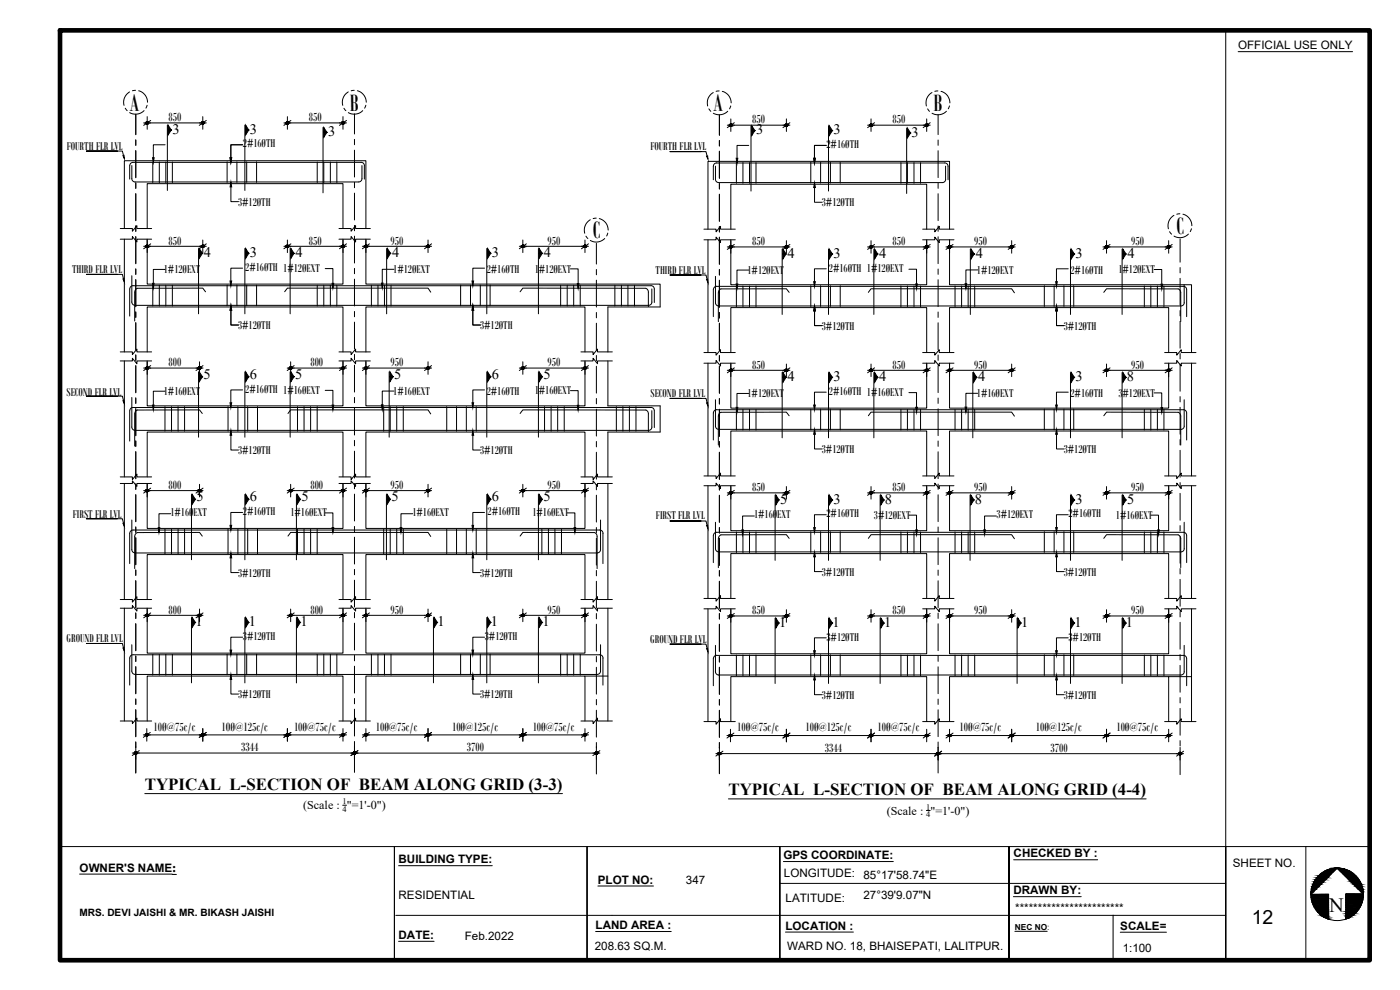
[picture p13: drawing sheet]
<svg xmlns="http://www.w3.org/2000/svg" width="420mm" height="297mm" viewBox="0 0 420 297" stroke-linecap="round" stroke-linejoin="round" font-family="sans-serif">
<defs><g id="words">
<g font-size="7.6">
<text x="39" y="33.2" transform="rotate(-1 39 33.2)">A</text>
<text x="105" y="33.2" transform="rotate(-1 105 33.2)">B</text>
<text x="214.1" y="33.4" transform="rotate(-1 214.1 33.4)">A</text>
<text x="280.1" y="33.4">B</text>
<text x="177.9" y="71.5" transform="rotate(-1 177.9 71.5)">C</text>
<text x="353.1" y="70.2" transform="rotate(-1 353.1 70.2)">C</text>
</g>
<text font-size="6.1" x="398.9" y="273.8">N</text>
<text font-size="5.9" x="375.6" y="277.2">12</text>
<g font-size="5.1">
<text x="43.5" y="237">TYPICAL L-SECTION OF BEAM ALONG GRID (3-3)</text>
<text x="218.6" y="238.6">TYPICAL L-SECTION OF BEAM ALONG GRID (4-4)</text>
</g>
<g font-size="4.3">
<text x="51.7" y="40.1">3</text>
<text x="75" y="40.1">3</text>
<text x="98.4" y="40.8">3</text>
<text x="226.9" y="40.3">3</text>
<text x="250.1" y="40.3">3</text>
<text x="273.6" y="41">3</text>
<text x="61.2" y="77.1">4</text>
<text x="75" y="77.1">3</text>
<text x="88.7" y="77.1">4</text>
<text x="117.7" y="77.1">4</text>
<text x="147.6" y="77.1">3</text>
<text x="163.2" y="77.1">4</text>
<text x="236.4" y="77.3">4</text>
<text x="250.1" y="77.3">3</text>
<text x="263.9" y="77.3">4</text>
<text x="292.8" y="77.3">4</text>
<text x="322.8" y="77.3">3</text>
<text x="338.4" y="77.3">4</text>
<text x="61.1" y="113.7">5</text>
<text x="75" y="113.7">6</text>
<text x="88.6" y="113.7">5</text>
<text x="118.3" y="113.7">5</text>
<text x="147.6" y="113.7">6</text>
<text x="163.1" y="113.7">5</text>
<text x="236.4" y="114.3">4</text>
<text x="250.1" y="114.3">3</text>
<text x="263.9" y="114.3">4</text>
<text x="293.6" y="114.3">4</text>
<text x="322.8" y="114.3">3</text>
<text x="338.2" y="114.3">8</text>
<text x="58.9" y="150.4">5</text>
<text x="75" y="150.4">6</text>
<text x="90.4" y="150.4">5</text>
<text x="117.5" y="150.4">5</text>
<text x="147.6" y="150.4">6</text>
<text x="163.1" y="150.4">5</text>
<text x="234.1" y="151.1">5</text>
<text x="250.1" y="151.1">3</text>
<text x="265.6" y="151.1">8</text>
<text x="292.6" y="151.1">8</text>
<text x="322.8" y="151.1">3</text>
<text x="338.2" y="151.1">5</text>
<text x="58.6" y="187.9">1</text>
<text x="74.7" y="187.9">1</text>
<text x="90.1" y="187.9">1</text>
<text x="131.3" y="187.9">1</text>
<text x="147.3" y="187.9">1</text>
<text x="162.8" y="187.9">1</text>
<text x="233.8" y="188.1">1</text>
<text x="249.8" y="188.1">1</text>
<text x="265.3" y="188.1">1</text>
<text x="306.4" y="188.1">1</text>
<text x="322.5" y="188.1">1</text>
<text x="337.9" y="188.1">1</text>
</g>
<g font-size="3.8">
<text x="50.6" y="36.4">850</text>
<text x="92.7" y="36.4">850</text>
<text x="225.7" y="37">850</text>
<text x="267.8" y="37">850</text>
<text x="50.6" y="73.4">850</text>
<text x="92.7" y="73.4">850</text>
<text x="117.2" y="73.4">950</text>
<text x="164.3" y="73.4">950</text>
<text x="225.7" y="73.6">850</text>
<text x="267.8" y="73.6">850</text>
<text x="292.4" y="73.6">950</text>
<text x="339.5" y="73.6">950</text>
<text x="50.6" y="109.9">800</text>
<text x="93.2" y="109.9">800</text>
<text x="117.2" y="109.9">950</text>
<text x="164.3" y="109.9">950</text>
<text x="225.7" y="110.6">850</text>
<text x="267.8" y="110.6">850</text>
<text x="292.4" y="110.6">950</text>
<text x="339.5" y="110.6">950</text>
<text x="50.6" y="146.7">800</text>
<text x="93.2" y="146.7">800</text>
<text x="117.2" y="146.7">950</text>
<text x="164.3" y="146.7">950</text>
<text x="225.7" y="147.4">850</text>
<text x="267.8" y="147.4">850</text>
<text x="292.4" y="147.4">950</text>
<text x="339.5" y="147.4">950</text>
<text x="50.6" y="184.1">800</text>
<text x="93.2" y="184.1">800</text>
<text x="117.2" y="184.1">950</text>
<text x="164.3" y="184.1">950</text>
<text x="225.7" y="184.3">850</text>
<text x="267.8" y="184.3">850</text>
<text x="292.4" y="184.3">950</text>
<text x="339.5" y="184.3">950</text>
<text x="46.1" y="219.3">10Ø@75c/c</text>
<text x="66.5" y="219.3">1OØ@125c/c</text>
<text x="88.2" y="219.3">10Ø@75c/c</text>
<text x="112.8" y="219.3">10Ø@75c/c</text>
<text x="135.7" y="219.3">10Ø@125c/c</text>
<text x="159.9" y="219.3">10Ø@75c/c</text>
<text x="221.3" y="219.4">10Ø@75c/c</text>
<text x="241.7" y="219.4">10Ø@125c/c</text>
<text x="263.4" y="219.4">10Ø@75c/c</text>
<text x="288" y="219.4">10Ø@75c/c</text>
<text x="310.9" y="219.4">10Ø@125c/c</text>
<text x="335" y="219.4">10Ø@75c/c</text>
<text x="72.4" y="225.3">3344</text>
<text x="140.1" y="225.4">3700</text>
<text x="247.6" y="225.5">3344</text>
<text x="315.3" y="225.6">3700</text>
</g>
<g font-size="3.7">
<text x="20" y="44.9">FOURTH FLR LVL</text>
<text x="72.9" y="44.2">2#16ØTH</text>
<text x="195.2" y="45">FOURTH FLR LVL</text>
<text x="248.1" y="44.4">2#16ØTH</text>
<text x="71.5" y="61.7">3#12ØTH</text>
<text x="246.6" y="61.9">3#12ØTH</text>
<text x="21.6" y="81.9">THIRD FLR LVL</text>
<text x="49.2" y="82">1#12ØEXT</text>
<text x="73.6" y="81.5">2#16ØTH 1#12ØEXT</text>
<text x="118" y="81.9">1#12ØEXT</text>
<text x="146.1" y="81.9">2#16ØTH</text>
<text x="160.5" y="81.8">1#12ØEXT</text>
<text x="196.7" y="82.1">THIRD FLR LVL</text>
<text x="224.3" y="82.2">1#12ØEXT</text>
<text x="248.8" y="81.6">2#16ØTH 1#12ØEXT</text>
<text x="293.2" y="82.1">1#12ØEXT</text>
<text x="321.3" y="82.1">2#16ØTH</text>
<text x="335.7" y="82">1#12ØEXT</text>
<text x="71.5" y="98.7">3#12ØTH</text>
<text x="144.1" y="98.7">3#12ØTH</text>
<text x="246.6" y="98.9">3#12ØTH</text>
<text x="319.3" y="98.9">3#12ØTH</text>
<text x="20" y="118.9">SECOND FLR LVL</text>
<text x="49.2" y="118.6">1#16ØEXT</text>
<text x="73.6" y="118">2#16ØTH 1#16ØEXT</text>
<text x="118" y="118.4">1#16ØEXT</text>
<text x="146.1" y="118.4">2#16ØTH</text>
<text x="160.5" y="118.3">1#16ØEXT</text>
<text x="195.3" y="119.1">SECOND FLR LVL</text>
<text x="224.3" y="119.2">1#12ØEXT</text>
<text x="248.8" y="118.6">2#16ØTH 1#16ØEXT</text>
<text x="293.2" y="119.1">1#16ØEXT</text>
<text x="321.3" y="119.1">2#16ØTH</text>
<text x="335.7" y="119">3#12ØEXT</text>
<text x="71.5" y="136.2">3#12ØTH</text>
<text x="144.1" y="136.2">3#12ØTH</text>
<text x="246.6" y="135.9">3#12ØTH</text>
<text x="319.3" y="135.9">3#12ØTH</text>
<text x="21.9" y="155.3">FIRST FLR LVL</text>
<text x="51.1" y="154.9">1#16ØEXT</text>
<text x="72.9" y="154.6">2#16ØTH</text>
<text x="87.1" y="154.9">1#16ØEXT</text>
<text x="123.8" y="154.9">1#16ØEXT</text>
<text x="146.3" y="154.6">2#16ØTH</text>
<text x="159.8" y="154.9">1#16ØEXT</text>
<text x="196.9" y="155.9">FIRST FLR LVL</text>
<text x="226.3" y="155.5">1#16ØEXT</text>
<text x="248.1" y="155.2">2#16ØTH</text>
<text x="262.3" y="155.6">3#12ØEXT</text>
<text x="299.1" y="155.5">3#12ØEXT</text>
<text x="320.7" y="155.2">2#16ØTH</text>
<text x="334.9" y="155.6">1#16ØEXT</text>
<text x="71.5" y="173">3#12ØTH</text>
<text x="144.1" y="173">3#12ØTH</text>
<text x="246.6" y="172.7">3#12ØTH</text>
<text x="319.3" y="172.7">3#12ØTH</text>
<text x="20" y="192.6">GROUND FLR LVL</text>
<text x="72.9" y="192">3#12ØTH</text>
<text x="145.5" y="192">3#12ØTH</text>
<text x="195.2" y="192.8">GROUND FLR LVL</text>
<text x="248.1" y="192.2">3#12ØTH</text>
<text x="320.7" y="192.2">3#12ØTH</text>
<text x="71.5" y="209.5">3#12ØTH</text>
<text x="144.1" y="209.5">3#12ØTH</text>
<text x="246.6" y="209.6">3#12ØTH</text>
<text x="319.3" y="209.6">3#12ØTH</text>
</g>
<g font-size="3.6">
<text x="91" y="242.8">(Scale : &quot;=1'-0&quot;)</text>
<text x="266.1" y="244.4">(Scale : &quot;=1'-0&quot;)</text>
</g>
<g font-size="3.5">
<text x="371.6" y="14.8">OFFICIAL USE ONLY</text>
<text x="235.1" y="257.8">GPS COORDINATE:</text>
<text x="304.2" y="257.2">CHECKED BY :</text>
<text x="23.9" y="261.5">OWNER'S NAME:</text>
<text x="119.6" y="259">BUILDING TYPE:</text>
<text x="235.3" y="263.2">LONGITUDE:</text>
<text x="259.1" y="263.6">85°17'58.74&quot;E</text>
<text x="370" y="260.2">SHEET NO.</text>
<text x="119.6" y="269.7">RESIDENTIAL</text>
<text x="179.4" y="265.1">PLOT NO:</text>
<text x="205.8" y="265.1">347</text>
<text x="259.1" y="269.8">27°39'9.07&quot;N</text>
<text x="304.1" y="268.3">DRAWN BY:</text>
<text x="235.8" y="270.6">LATITUDE:</text>
<text x="304.7" y="273.7">************************</text>
<text x="119.6" y="281.7">DATE:</text>
<text x="178.8" y="278.8">LAND AREA :</text>
<text x="235.7" y="278.9">LOCATION :</text>
<text x="336.2" y="279">SCALE=</text>
<text x="139.5" y="282">Feb.2022</text>
<text x="178.5" y="284.9">208.63 SQ.M.</text>
<text x="236.3" y="285.1">WARD NO. 18, BHAISEPATI, LALITPUR.</text>
<text x="336.9" y="285.5">1:100</text>
</g>
<text font-size="3" x="23.8" y="274.8">MRS. DEVI JAISHI &amp; MR. BIKASH JAISHI</text>
<g font-size="2.5">
<text x="102.8" y="241.3">1</text>
<text x="102.8" y="243.6">4</text>
<text x="278" y="242.9">1</text>
<text x="278" y="245.2">4</text>
<text x="304.6" y="278.9">NEC NO:</text>
</g>
</g></defs>
<!-- layer: Wall plan -->
<g fill="none" stroke="#000" stroke-width=".3">
<path d="M37.3 68.6v-20.4h72.5v20.4M37.3 71.8v33.8M44.2 71.8v13.4h58.7v-13.4M44.2 68.6v-13.5h58.7v13.5M109.8 71.8v13.4h88.3v6.9h-15.7v13.5M212.5 68.8v-20.4h72.5v20.4M212.5 72v33.8M219.3 72v13.4h58.8v-13.4M219.3 68.8v-13.5h58.8v13.5M285 72v13.4h72.6v20.4M37.3 108.3v34.8M44.2 108.3v13.5h58.7v-13.5"/>
<path d="M44.2 105.6v-13.5h58.7v13.5M109.8 108.3v13.5h65.8v-13.5M109.8 105.6v-13.5h65.8v13.5M182.4 108.3v13.5h15.7v7.8h-15.7v13.5M212.5 109v33.8M219.3 109v13.5h58.8v-13.5M219.3 105.8v-13.5h58.8v13.5M285 109v13.5h65.7v-13.5M285 105.8v-13.5h65.7v13.5M357.6 109v33.8M37.3 145.1v34.8M44.2 145.1v13.4h58.7v-13.4"/>
<path d="M44.2 143.1v-13.5h58.7v13.5M109.8 145.1v13.4h65.8v-13.4M109.8 143.1v-13.5h65.8v13.5M182.4 145.1v34.8M212.5 145.7v33.9M219.3 145.7v13.5h58.8v-13.5M219.3 142.8v-13.5h58.8v13.5M285 145.7v13.5h65.7v-13.5M285 142.8v-13.5h65.7v13.5M357.6 145.7v33.9M44.2 179.9v-13.5h58.7v13.5M109.8 179.9v-13.5h65.8v13.5"/>
<path d="M219.3 179.6v-13.5h58.8v13.5M285 179.6v-13.5h65.7v13.5M37.3 182.5v33.8M44.2 182.5v13.5h58.7v-13.5M109.8 182.5v13.5h65.8v-13.5M182.4 182.5v33.8M212.5 182.7v33.8M219.3 182.7v13.5h58.8v-13.5M285 182.7v13.5h65.7v-13.5M357.6 182.7v33.8M44.2 216.3v-13.5h58.7v13.5M109.8 216.3v-13.5h65.8v13.5"/>
<path d="M175.6 202.8h6.8M219.3 216.5v-13.5h58.8v13.5M285 216.5v-13.5h65.7v13.5M350.7 203h6.9"/>
</g>
<!-- layer: Beam -->
<g fill="none" stroke="#000" stroke-width=".3">
<path d="M36.1 71.8h3.6v-.8l1.4 1.6v-.8h4.4M36.1 68.6h3.6v.8l1.4-1.7v.9h4.4M101.7 71.8h3.7v-.8l1.3 1.6v-.8h4.4M101.7 68.6h3.7v.8l1.3-1.7v.9h4.4M211.3 72h3.6v-.9l1.3 1.7v-.8h4.5M211.3 68.8h3.6v.8l1.3-1.7v.9h4.5M276.9 72h3.6v-.9l1.4 1.7v-.8h4.4M276.9 68.8h3.6v.8l1.4-1.7v.9h4.4M36.1 108.3h3.6v-.8l1.4 1.6v-.8h4.4M36.1 105.6h3.6v.8l1.4-1.7v.9h4.4M101.7 108.3h3.7v-.8l1.3 1.6v-.8h4.4M101.7 105.6h3.7v.8l1.3-1.7v.9h4.4"/>
<path d="M174.3 108.3h3.7v-.8l1.3 1.6v-.8h4.5M174.3 105.6h3.7v.8l1.3-1.7v.9h4.5M211.3 109h3.6v-.8l1.3 1.6v-.8h4.5M211.3 105.8h3.6v.8l1.3-1.7v.9h4.5M276.9 109h3.6v-.8l1.4 1.6v-.8h4.4M276.9 105.8h3.6v.8l1.4-1.7v.9h4.4M349.5 109h3.7v-.8l1.3 1.6v-.8h4.4M349.5 105.8h3.7v.8l1.3-1.7v.9h4.4M36.1 145.1h3.6v-.8l1.4 1.6v-.8h4.4M36.1 143.1h3.6v.8l1.4-1.7v.9h4.4M101.7 145.1h3.7v-.8l1.3 1.6v-.8h4.4M101.7 143.1h3.7v.8l1.3-1.7v.9h4.4"/>
<path d="M174.3 145.1h3.7v-.8l1.3 1.6v-.8h4.5M174.3 143.1h3.7v.8l1.3-1.7v.9h4.5M211.3 145.7h3.6v-.7l1.3 1.6v-.9h4.5M211.3 142.8h3.6v.8l1.3-1.6v.8h4.5M276.9 145.7h3.6v-.7l1.4 1.6v-.9h4.4M276.9 142.8h3.6v.8l1.4-1.6v.8h4.4M349.5 145.7h3.7v-.7l1.3 1.6v-.9h4.4M349.5 142.8h3.7v.8l1.3-1.6v.8h4.4M36.1 179.9h3.6v.8l1.4-1.7v.9h4.4M101.7 179.9h3.7v.8l1.3-1.7v.9h4.4M174.3 179.9h3.7v.8l1.3-1.7v.9h4.5M211.3 179.6h3.6v.8l1.3-1.7v.9h4.5"/>
<path d="M276.9 179.6h3.6v.8l1.4-1.7v.9h4.4M349.5 179.6h3.7v.8l1.3-1.7v.9h4.4M36.1 182.5h3.6v-.8l1.4 1.7v-.9h4.4M101.7 182.5h3.7v-.8l1.3 1.7v-.9h4.4M174.3 182.5h3.7v-.8l1.3 1.7v-.9h4.5M211.3 182.7h3.6v-.8l1.3 1.6v-.8h4.5M276.9 182.7h3.6v-.8l1.4 1.6v-.8h4.4M349.5 182.7h3.7v-.8l1.3 1.6v-.8h4.4M36.1 216.3h3.6v.8l1.4-1.6v.8h4.4M101.7 216.3h3.7v.8l1.3-1.6v.8h4.4M174.3 216.3h3.7v.8l1.3-1.6v.8h4.5M211.3 216.5h3.6v.8l1.3-1.6v.8h4.5"/>
<path d="M276.9 216.5h3.6v.8l1.4-1.6v.8h4.4M349.5 216.5h3.7v.8l1.3-1.6v.8h4.4"/>
</g>
<!-- layer: dimension line -->
<g fill="none" stroke="#000" stroke-width=".3">
<path d="M45 36.9h15M87.1 36.9h15M220.2 37.6h15M262.3 37.6h14.9M45 73.9h15M87.1 73.9h15M110.7 73.9h16.9M157.8 73.9h16.9M220.2 74.1h15M262.3 74.1h14.9M285.8 74.1h17M332.9 74.1h17"/>
<path d="M45 110.4h14M88.1 110.4h14M110.7 110.4h16.9M157.8 110.4h16.9M220.2 111.1h15M262.3 111.1h14.9M285.8 111.1h17M332.9 111.1h17M45 147.2h14M88.1 147.2h14M110.7 147.2h16.9M157.8 147.2h16.9"/>
<path d="M220.2 147.9h15M262.3 147.9h14.9M285.8 147.9h17M332.9 147.9h17M45 184.6h14M88.1 184.6h14M110.7 184.6h16.9M157.8 184.6h16.9M220.2 184.8h15M262.3 184.8h14.9M285.8 184.8h17M332.9 184.8h17"/>
<path d="M41.6 225.9h63.9M44.9 220.5h15.1M61.7 220.5h23.7M87.1 220.5h15M107.2 226h70.9M110.7 220.5h16.9M129.3 220.5h26.8M157.8 220.5h16.9M216.8 226.1h63.9M220.1 220.7h15.1M236.9 220.7h23.7M262.3 220.7h14.9"/>
<path d="M282.4 226.1h70.9M285.8 220.7h17M304.5 220.7h26.7M332.9 220.7h17"/>
</g>
<!-- layer: 0.15 -->
<g fill="none" stroke="#000" stroke-width=".3">
<path d="M43.1 36.9h2.1M44.2 35v3.8M45.2 36.1l-2.1 1.5M59.8 36.9h2.1M60.9 35v3.8M61.9 36.1l-2.1 1.5M85.2 36.9h2.1M86.3 35v3.8M87.3 36.1l-2.1 1.5M101.9 36.9h2.1M102.9 35v3.8M104 36.1l-2.1 1.5"/>
<path d="M218.3 37.6h2.1M219.3 35.7v3.7M220.4 36.8l-2.1 1.5M235 37.6h2.1M236 35.7v3.7M237.1 36.8l-2.1 1.5M260.4 37.6h2.1M261.4 35.7v3.7M262.5 36.8l-2.1 1.5M277.1 37.6h2.1M278.1 35.7v3.7M279.2 36.8l-2.1 1.5"/>
<path d="M43.1 73.9h2.1M44.2 72v3.8M45.2 73.2l-2.1 1.4M59.8 73.9h2.1M60.9 72v3.8M61.9 73.2l-2.1 1.4M85.2 73.9h2.1M86.3 72v3.8M87.3 73.2l-2.1 1.4M101.9 73.9h2.1M102.9 72v3.8M104 73.2l-2.1 1.4"/>
<path d="M108.8 73.9h2.1M109.8 72v3.8M110.9 73.2l-2.1 1.4M127.4 73.9h2.1M128.5 72v3.8M129.5 73.2l-2.1 1.4M155.9 73.9h2.1M156.9 72v3.8M158 73.2l-2.1 1.4M174.5 73.9h2.1M175.6 72v3.8M176.6 73.2l-2.1 1.4"/>
<path d="M218.3 74.1h2.1M219.3 72.2v3.8M220.4 73.3l-2.1 1.5M235 74.1h2.1M236 72.2v3.8M237.1 73.3l-2.1 1.5M260.4 74.1h2.1M261.4 72.2v3.8M262.5 73.3l-2.1 1.5M277.1 74.1h2.1M278.1 72.2v3.8M279.2 73.3l-2.1 1.5"/>
<path d="M283.9 74.1h2.1M285 72.2v3.8M286 73.3l-2.1 1.5M302.6 74.1h2.1M303.6 72.2v3.8M304.7 73.3l-2.1 1.5M331 74.1h2.1M332.1 72.2v3.8M333.1 73.3l-2.1 1.5M349.7 74.1h2.1M350.7 72.2v3.8M351.8 73.3l-2.1 1.5"/>
<path d="M43.1 110.4h2.1M44.2 108.5v3.8M45.2 109.7l-2.1 1.5M58.8 110.4h2.1M59.9 108.5v3.8M60.9 109.7l-2.1 1.5M86.2 110.4h2.1M87.2 108.5v3.8M88.3 109.7l-2.1 1.5M101.9 110.4h2.1M102.9 108.5v3.8M104 109.7l-2.1 1.5"/>
<path d="M108.8 110.4h2.1M109.8 108.5v3.8M110.9 109.7l-2.1 1.5M127.4 110.4h2.1M128.5 108.5v3.8M129.5 109.7l-2.1 1.5M155.9 110.4h2.1M156.9 108.5v3.8M158 109.7l-2.1 1.5M174.5 110.4h2.1M175.6 108.5v3.8M176.6 109.7l-2.1 1.5"/>
<path d="M218.3 111.1h2.1M219.3 109.2v3.8M220.4 110.4l-2.1 1.5M235 111.1h2.1M236 109.2v3.8M237.1 110.4l-2.1 1.5M260.4 111.1h2.1M261.4 109.2v3.8M262.5 110.4l-2.1 1.5M277.1 111.1h2.1M278.1 109.2v3.8M279.2 110.4l-2.1 1.5"/>
<path d="M283.9 111.1h2.1M285 109.2v3.8M286 110.4l-2.1 1.5M302.6 111.1h2.1M303.6 109.2v3.8M304.7 110.4l-2.1 1.5M331 111.1h2.1M332.1 109.2v3.8M333.1 110.4l-2.1 1.5M349.7 111.1h2.1M350.7 109.2v3.8M351.8 110.4l-2.1 1.5"/>
<path d="M43.1 147.2h2.1M44.2 145.3v3.8M45.2 146.5l-2.1 1.4M58.8 147.2h2.1M59.9 145.3v3.8M60.9 146.5l-2.1 1.4M86.2 147.2h2.1M87.2 145.3v3.8M88.3 146.5l-2.1 1.4M101.9 147.2h2.1M102.9 145.3v3.8M104 146.5l-2.1 1.4"/>
<path d="M108.8 147.2h2.1M109.8 145.3v3.8M110.9 146.5l-2.1 1.4M127.4 147.2h2.1M128.5 145.3v3.8M129.5 146.5l-2.1 1.4M155.9 147.2h2.1M156.9 145.3v3.8M158 146.5l-2.1 1.4M174.5 147.2h2.1M175.6 145.3v3.8M176.6 146.5l-2.1 1.4"/>
<path d="M218.3 147.9h2.1M219.3 146v3.8M220.4 147.1l-2.1 1.5M235 147.9h2.1M236 146v3.8M237.1 147.1l-2.1 1.5M260.4 147.9h2.1M261.4 146v3.8M262.5 147.1l-2.1 1.5M277.1 147.9h2.1M278.1 146v3.8M279.2 147.1l-2.1 1.5"/>
<path d="M283.9 147.9h2.1M285 146v3.8M286 147.1l-2.1 1.5M302.6 147.9h2.1M303.6 146v3.8M304.7 147.1l-2.1 1.5M331 147.9h2.1M332.1 146v3.8M333.1 147.1l-2.1 1.5M349.7 147.9h2.1M350.7 146v3.8M351.8 147.1l-2.1 1.5"/>
<path d="M43.1 184.6h2.1M44.2 182.7v3.8M45.2 183.9l-2.1 1.5M58.8 184.6h2.1M59.9 182.7v3.8M60.9 183.9l-2.1 1.5M86.2 184.6h2.1M87.2 182.7v3.8M88.3 183.9l-2.1 1.5M101.9 184.6h2.1M102.9 182.7v3.8M104 183.9l-2.1 1.5"/>
<path d="M108.8 184.6h2.1M109.8 182.7v3.8M110.9 183.9l-2.1 1.5M127.4 184.6h2.1M128.5 182.7v3.8M129.5 183.9l-2.1 1.5M155.9 184.6h2.1M156.9 182.7v3.8M158 183.9l-2.1 1.5M174.5 184.6h2.1M175.6 182.7v3.8M176.6 183.9l-2.1 1.5"/>
<path d="M218.3 184.8h2.1M219.3 182.9v3.8M220.4 184.1l-2.1 1.5M235 184.8h2.1M236 182.9v3.8M237.1 184.1l-2.1 1.5M260.4 184.8h2.1M261.4 182.9v3.8M262.5 184.1l-2.1 1.5M277.1 184.8h2.1M278.1 182.9v3.8M279.2 184.1l-2.1 1.5"/>
<path d="M283.9 184.8h2.1M285 182.9v3.8M286 184.1l-2.1 1.5M302.6 184.8h2.1M303.6 182.9v3.8M304.7 184.1l-2.1 1.5M331 184.8h2.1M332.1 182.9v3.8M333.1 184.1l-2.1 1.5M349.7 184.8h2.1M350.7 182.9v3.8M351.8 184.1l-2.1 1.5"/>
<path d="M44 218.6v3.8M45.1 219.8l-2.1 1.4M60.9 218.6v3.8M61.9 219.8l-2.1 1.4M86.3 218.6v3.8M87.3 219.8l-2.1 1.4M102.9 218.6v3.8M104 219.8l-2.1 1.4M109.8 218.6v3.8M110.9 219.8l-2.1 1.4M128.5 218.6v3.8M129.5 219.8l-2.1 1.4"/>
<path d="M156.9 218.6v3.8M158 219.8l-2.1 1.4M175.6 218.6v3.8M176.6 219.8l-2.1 1.4M219.2 218.8v3.8M220.3 219.9l-2.1 1.5M236 218.8v3.8M237.1 219.9l-2.1 1.5M261.4 218.8v3.8M262.5 219.9l-2.1 1.5M278.1 218.8v3.8M279.2 219.9l-2.1 1.5"/>
<path d="M285 218.8v3.8M286 219.9l-2.1 1.5M303.6 218.8v3.8M304.7 219.9l-2.1 1.5M332.1 218.8v3.8M333.1 219.9l-2.1 1.5M350.7 218.8v3.8M351.8 219.9l-2.1 1.5M39.7 225.9h2.1M40.7 224v3.8M41.8 225.2l-2.1 1.5M43 220.5h2.1"/>
<path d="M59.8 220.5h2.1M85.2 220.5h2.1M101.9 220.5h2.1M105.3 226h2.1M105.3 225.9h2.1M105.3 226.7l2.1-1.5-2.1 1.5M106.4 224v3.8M108.8 220.5h2.1M127.4 220.5h2.1M155.9 220.5h2.1M174.5 220.5h2.1M177.9 226h2.1"/>
<path d="M179 224.1v3.7M180 225.2l-2.1 1.5M214.8 226.1h2.2M215.9 224.2v3.8M217 225.4l-2.2 1.5M218.2 220.7h2.1M235 220.7h2.1M260.4 220.7h2.1M277.1 220.7h2.1M280.5 226.1h2.1M281.5 224.2v3.8M282.6 225.4l-2.1 1.5"/>
<path d="M283.9 220.7h2.1M302.6 220.7h2.1M331 220.7h2.1M349.7 220.7h2.1M353.1 226.1h2.1M354.2 224.2v3.8M355.2 225.4l-2.1 1.5"/>
<circle cx="44.2" cy="36.9" r=".35"/>
<circle cx="60.9" cy="36.9" r=".35"/>
<circle cx="86.3" cy="36.9" r=".35"/>
<circle cx="102.9" cy="36.9" r=".35"/>
<circle cx="219.3" cy="37.5" r=".35"/>
<circle cx="236" cy="37.5" r=".35"/>
<circle cx="261.4" cy="37.5" r=".35"/>
<circle cx="278.1" cy="37.5" r=".35"/>
<circle cx="44.2" cy="73.9" r=".35"/>
<circle cx="60.9" cy="73.9" r=".35"/>
<circle cx="86.3" cy="73.9" r=".35"/>
<circle cx="102.9" cy="73.9" r=".35"/>
<circle cx="109.8" cy="73.9" r=".35"/>
<circle cx="128.5" cy="73.9" r=".35"/>
<circle cx="156.9" cy="73.9" r=".35"/>
<circle cx="175.6" cy="73.9" r=".35"/>
<circle cx="219.3" cy="74.1" r=".35"/>
<circle cx="236" cy="74.1" r=".35"/>
<circle cx="261.4" cy="74.1" r=".35"/>
<circle cx="278.1" cy="74.1" r=".35"/>
<circle cx="285" cy="74.1" r=".35"/>
<circle cx="303.6" cy="74.1" r=".35"/>
<circle cx="332.1" cy="74.1" r=".35"/>
<circle cx="350.7" cy="74.1" r=".35"/>
<circle cx="44.2" cy="110.4" r=".35"/>
<circle cx="59.9" cy="110.4" r=".35"/>
<circle cx="87.2" cy="110.4" r=".35"/>
<circle cx="102.9" cy="110.4" r=".35"/>
<circle cx="109.8" cy="110.4" r=".35"/>
<circle cx="128.5" cy="110.4" r=".35"/>
<circle cx="156.9" cy="110.4" r=".35"/>
<circle cx="175.6" cy="110.4" r=".35"/>
<circle cx="219.3" cy="111.1" r=".35"/>
<circle cx="236" cy="111.1" r=".35"/>
<circle cx="261.4" cy="111.1" r=".35"/>
<circle cx="278.1" cy="111.1" r=".35"/>
<circle cx="285" cy="111.1" r=".35"/>
<circle cx="303.6" cy="111.1" r=".35"/>
<circle cx="332.1" cy="111.1" r=".35"/>
<circle cx="350.7" cy="111.1" r=".35"/>
<circle cx="44.2" cy="147.2" r=".35"/>
<circle cx="59.9" cy="147.2" r=".35"/>
<circle cx="87.2" cy="147.2" r=".35"/>
<circle cx="102.9" cy="147.2" r=".35"/>
<circle cx="109.8" cy="147.2" r=".35"/>
<circle cx="128.5" cy="147.2" r=".35"/>
<circle cx="156.9" cy="147.2" r=".35"/>
<circle cx="175.6" cy="147.2" r=".35"/>
<circle cx="219.3" cy="147.9" r=".35"/>
<circle cx="236" cy="147.9" r=".35"/>
<circle cx="261.4" cy="147.9" r=".35"/>
<circle cx="278.1" cy="147.9" r=".35"/>
<circle cx="285" cy="147.9" r=".35"/>
<circle cx="303.6" cy="147.9" r=".35"/>
<circle cx="332.1" cy="147.9" r=".35"/>
<circle cx="350.7" cy="147.9" r=".35"/>
<circle cx="44.2" cy="184.6" r=".35"/>
<circle cx="59.9" cy="184.6" r=".35"/>
<circle cx="87.2" cy="184.6" r=".35"/>
<circle cx="102.9" cy="184.6" r=".35"/>
<circle cx="109.8" cy="184.6" r=".35"/>
<circle cx="128.5" cy="184.6" r=".35"/>
<circle cx="156.9" cy="184.6" r=".35"/>
<circle cx="175.6" cy="184.6" r=".35"/>
<circle cx="219.3" cy="184.8" r=".35"/>
<circle cx="236" cy="184.8" r=".35"/>
<circle cx="261.4" cy="184.8" r=".35"/>
<circle cx="278.1" cy="184.8" r=".35"/>
<circle cx="285" cy="184.8" r=".35"/>
<circle cx="303.6" cy="184.8" r=".35"/>
<circle cx="332.1" cy="184.8" r=".35"/>
<circle cx="350.7" cy="184.8" r=".35"/>
<circle cx="40.8" cy="225.9" r=".35"/>
<circle cx="44.1" cy="220.5" r=".35"/>
<circle cx="60.9" cy="220.5" r=".35"/>
<circle cx="86.3" cy="220.5" r=".35"/>
<circle cx="102.9" cy="220.5" r=".35"/>
<circle cx="106.4" cy="225.9" r=".35"/>
<circle cx="106.4" cy="226" r=".35"/>
<circle cx="109.8" cy="220.5" r=".35"/>
<circle cx="128.5" cy="220.5" r=".35"/>
<circle cx="156.9" cy="220.5" r=".35"/>
<circle cx="175.6" cy="220.5" r=".35"/>
<circle cx="179" cy="226" r=".35"/>
<circle cx="215.9" cy="226.1" r=".35"/>
<circle cx="219.2" cy="220.7" r=".35"/>
<circle cx="236" cy="220.7" r=".35"/>
<circle cx="261.4" cy="220.7" r=".35"/>
<circle cx="278.1" cy="220.7" r=".35"/>
<circle cx="281.5" cy="226.1" r=".35"/>
<circle cx="285" cy="220.7" r=".35"/>
<circle cx="303.6" cy="220.7" r=".35"/>
<circle cx="332.1" cy="220.7" r=".35"/>
<circle cx="350.7" cy="220.7" r=".35"/>
<circle cx="354.2" cy="226.1" r=".35"/>
</g>
<g fill="#000" stroke="#000" stroke-width=".3">
<path d="M44.1 37.2h.2zM44.1 36.5h.2zM86.2 37.2h.1zM86.2 36.5h.1zM219.2 37.9h.2zM219.2 37.2h.2zM278 37.9h.2zM278 37.2h.2zM44.1 74.2h.2zM44.1 73.6h.2zM86.2 74.2h.1zM86.2 73.6h.1z"/>
<path d="M128.4 74.2h.1zM128.4 73.6h.1zM156.8 74.2h.2zM156.8 73.6h.2zM219.2 74.4h.2zM219.2 73.8h.2zM278 74.4h.2zM278 73.8h.2zM284.9 74.4h.2zM284.9 73.8h.2zM350.6 74.4h.2zM350.6 73.8h.2z"/>
<path d="M44.1 110.8h.2zM44.1 110.1h.2zM59.8 110.8h.2zM59.8 110.1h.2zM128.4 110.8h.1zM128.4 110.1h.1zM156.8 110.8h.2zM156.8 110.1h.2zM219.2 111.4h.2zM219.2 110.8h.2zM278 111.4h.2zM278 110.8h.2z"/>
<path d="M284.9 111.4h.2zM284.9 110.8h.2zM350.6 111.4h.2zM350.6 110.8h.2zM44.1 147.5h.2zM44.1 146.9h.2zM59.8 147.5h.2zM59.8 146.9h.2zM128.4 147.5h.1zM128.4 146.9h.1zM156.8 147.5h.2zM156.8 146.9h.2z"/>
<path d="M219.2 148.2h.2zM219.2 147.5h.2zM278 148.2h.2zM278 147.5h.2zM284.9 148.2h.2zM284.9 147.5h.2zM350.6 148.2h.2zM350.6 147.5h.2zM44.1 185h.2zM44.1 184.3h.2zM59.8 185h.2zM59.8 184.3h.2z"/>
<path d="M128.4 185h.1zM128.4 184.3h.1zM156.8 185h.2zM156.8 184.3h.2zM219.2 185.2h.2zM219.2 184.5h.2zM278 185.2h.2zM278 184.5h.2zM284.9 185.2h.2zM284.9 184.5h.2zM350.6 185.2h.2zM350.6 184.5h.2z"/>
<path d="M60.8 220.8h.1zM60.8 220.2h.1zM86.2 220.8h.1zM86.2 220.2h.1zM128.4 220.8h.1zM128.4 220.2h.1zM156.8 220.8h.2zM156.8 220.2h.2zM215.8 226.4h.2zM215.8 225.8h.2zM278 221h.2zM278 220.4h.2z"/>
<path d="M281.5 226.4h.1zM281.5 226.5h.1zM281.5 225.8h.1zM284.9 221h.2zM284.9 220.4h.2zM303.5 221h.2zM303.5 220.4h.2zM332 221h.2zM332 220.4h.2zM350.6 221h.2zM350.6 220.4h.2zM354.1 226.5h.1z"/>
<path d="M354.1 225.8h.1z"/>
<path d="M43.8 36.9l.7 .1zM43.8 36.9l.7 .1z"/>
<path d="M43.8 36.9h.7zM43.8 36.9h.7z"/>
<path d="M43.8 36.9h.7zM43.8 36.9h.7z"/>
<path d="M43.8 36.9h.7zM43.8 36.9h.7z"/>
<path d="M43.8 36.8l.7 .1zM43.8 36.8l.7 .1z"/>
<path d="M43.8 36.8h.7zM43.8 36.8h.7z"/>
<path d="M43.9 36.8h.6zM43.9 36.8h.6z"/>
<path d="M43.8 37h.7zM43.8 37h.7z"/>
<path d="M43.9 36.8h.6zM43.9 36.7l.6 .1z"/>
<path d="M43.9 37l.6 .1zM43.9 37h.6z"/>
<path d="M43.9 37h.6zM43.9 37h.6z"/>
<path d="M43.9 36.7h.6zM43.9 36.7h.6z"/>
<path d="M43.9 36.7h.6zM43.9 36.7h.6z"/>
<path d="M43.9 37.1h.5zM43.9 37.1h.6z"/>
<path d="M43.9 36.7h.5zM43.9 36.6l.5 .1z"/>
<path d="M43.9 37.1h.5zM43.9 37.1h.5z"/>
<path d="M43.9 36.6h.5zM43.9 36.6h.5z"/>
<path d="M43.9 37.1l.5 .1zM43.9 37.1h.5z"/>
<path d="M43.9 36.6h.5zM44 36.6h.4z"/>
<path d="M43.9 37.2h.5zM43.9 37.2h.5z"/>
<path d="M44 36.6h.4zM44 36.6h.4z"/>
<path d="M44 37.2h.3zM44 37.2h.4z"/>
<path d="M44 36.6h.3zM44 36.6h.3z"/>
<path d="M44 37.2h.3zM44 37.2h.3z"/>
<path d="M44 36.6h.3zM44.1 36.6h.2z"/>
<path d="M44 37.2h.3zM44 37.2h.3z"/>
<path d="M44.1 36.6h.2zM44.1 36.5l.2 .1z"/>
<path d="M44.1 37.2h.2zM44.1 37.2h.2z"/>
<path d="M60.8 36.5l.2 .1zM60.7 36.6h.3z"/>
<path d="M60.7 36.6h.3zM60.7 36.6h.3z"/>
<path d="M60.7 37.2h.3zM60.7 37.2h.2z"/>
<path d="M60.7 36.6h.3zM60.7 36.6h.3z"/>
<path d="M60.7 37.2h.3zM60.7 37.2h.3z"/>
<path d="M60.7 36.6h.4zM60.7 36.6h.4z"/>
<path d="M60.7 37.2h.3zM60.7 37.2h.3z"/>
<path d="M60.7 36.6h.4zM60.6 36.6h.5z"/>
<path d="M60.7 37.2h.4zM60.7 37.2h.3z"/>
<path d="M60.6 36.6h.5zM60.6 36.6h.5z"/>
<path d="M60.6 37.2h.5zM60.6 37.2h.5z"/>
<path d="M60.6 36.6l.5 .1zM60.6 36.7h.5z"/>
<path d="M60.6 37.1h.5zM60.6 37.1l.5 .1z"/>
<path d="M60.6 36.7h.6zM60.6 36.7h.6z"/>
<path d="M60.6 37.1h.5zM60.6 37.1h.5z"/>
<path d="M60.6 36.7h.6zM60.6 36.7h.6z"/>
<path d="M60.6 37.1h.6zM60.6 37.1h.5z"/>
<path d="M60.6 36.7l.6 .1zM60.6 36.7l.6 .1z"/>
<path d="M60.5 36.8h.7zM60.5 36.8h.7z"/>
<path d="M60.5 37h.7zM60.5 37h.7z"/>
<path d="M60.6 37h.6zM60.6 37l.6 .1z"/>
<path d="M60.5 36.8h.7zM60.5 36.8h.7z"/>
<path d="M60.5 36.8l.7 .1zM60.5 36.8l.7 .1z"/>
<path d="M60.5 36.9h.7zM60.5 36.9h.7z"/>
<path d="M60.5 36.9h.7zM60.5 36.9h.7z"/>
<path d="M60.5 36.9l.7 .1zM60.5 36.9l.7 .1z"/>
<path d="M60.5 37h.7zM60.5 37h.7z"/>
<path d="M60.5 36.9h.7zM60.5 36.9h.7z"/>
<path d="M85.9 36.9l.7 .1zM85.9 36.9l.7 .1z"/>
<path d="M85.9 36.9h.7zM85.9 36.9h.7z"/>
<path d="M85.9 36.9h.7zM85.9 36.9h.7z"/>
<path d="M85.9 36.9h.7zM85.9 36.9h.7z"/>
<path d="M85.9 36.8l.7 .1zM85.9 36.8l.7 .1z"/>
<path d="M85.9 36.8h.7zM85.9 36.8h.7z"/>
<path d="M85.9 36.8h.7zM85.9 36.8h.7z"/>
<path d="M85.9 37h.7zM85.9 37h.7z"/>
<path d="M85.9 36.8h.7zM86 36.7l.6 .1z"/>
<path d="M86 37l.6 .1zM86 37h.6z"/>
<path d="M85.9 37h.7zM85.9 37h.7z"/>
<path d="M86 36.7h.6zM86 36.7h.6z"/>
<path d="M86 36.7h.6zM86 36.7h.6z"/>
<path d="M86 37.1h.5zM86 37.1h.6z"/>
<path d="M86 36.7h.5zM86 36.6l.5 .1z"/>
<path d="M86 37.1h.5zM86 37.1h.5z"/>
<path d="M86 36.6h.5zM86 36.6h.5z"/>
<path d="M86 37.1l.5 .1zM86 37.1h.5z"/>
<path d="M86 36.6h.5zM86.1 36.6h.4z"/>
<path d="M86 37.2h.5zM86 37.2h.5z"/>
<path d="M86.1 36.6h.4zM86.1 36.6h.4z"/>
<path d="M86.1 37.2h.3zM86.1 37.2h.4z"/>
<path d="M86.1 36.6h.3zM86.1 36.6h.3z"/>
<path d="M86.1 37.2h.3zM86.1 37.2h.3z"/>
<path d="M86.1 36.6h.3zM86.1 36.6h.3z"/>
<path d="M86.1 37.2h.3zM86.1 37.2h.3z"/>
<path d="M86.1 36.6h.3zM86.2 36.5l.2 .1z"/>
<path d="M86.1 37.2h.2zM86.1 37.2h.3z"/>
<path d="M102.9 36.5l.1 .1zM102.8 36.6h.2z"/>
<path d="M102.8 36.6h.3zM102.8 36.6h.3z"/>
<path d="M102.8 37.2h.2zM102.8 37.2h.2z"/>
<path d="M102.8 36.6h.3zM102.8 36.6h.3z"/>
<path d="M102.8 37.2h.3zM102.8 37.2h.2z"/>
<path d="M102.8 36.6h.3zM102.8 36.6h.3z"/>
<path d="M102.8 37.2h.3zM102.8 37.2h.3z"/>
<path d="M102.7 36.6h.5zM102.7 36.6h.5z"/>
<path d="M102.7 37.2h.4zM102.7 37.2h.4z"/>
<path d="M102.7 36.6h.5zM102.7 36.6h.5z"/>
<path d="M102.7 37.2h.5zM102.7 37.2h.4z"/>
<path d="M102.7 36.6l.5 .1zM102.7 36.6l.5 .1z"/>
<path d="M102.7 37.1h.5zM102.7 37.1l.5 .1z"/>
<path d="M102.7 36.7h.5zM102.7 36.7h.5z"/>
<path d="M102.7 37.1h.5zM102.7 37.1h.5z"/>
<path d="M102.7 36.7h.6zM102.7 36.7h.6z"/>
<path d="M102.7 37.1h.5zM102.7 37.1h.5z"/>
<path d="M102.6 36.7l.7 .1zM102.6 36.7l.7 .1z"/>
<path d="M102.6 37h.7zM102.6 37l.6 .1z"/>
<path d="M102.6 36.8h.7zM102.6 36.8h.7z"/>
<path d="M102.6 36.8h.7zM102.6 36.8h.7z"/>
<path d="M102.6 36.8l.7 .1zM102.6 36.8l.7 .1z"/>
<path d="M102.6 36.9l.7 .1zM102.6 36.9l.7 .1z"/>
<path d="M102.6 37h.7zM102.6 37h.7z"/>
<path d="M102.6 37h.7zM102.6 37h.7z"/>
<path d="M102.6 36.9h.7zM102.6 36.9h.7z"/>
<path d="M102.6 36.9h.7zM102.6 36.9h.7z"/>
<path d="M102.6 36.9h.7zM102.6 36.9h.7z"/>
<path d="M219 37.6h.7zM219 37.6h.7z"/>
<path d="M219 37.6h.7zM219 37.6h.7z"/>
<path d="M219 37.5l.7 .1zM219 37.5l.7 .1z"/>
<path d="M219 37.5h.7zM219 37.5h.7z"/>
<path d="M219 37.5h.7zM219 37.5h.7z"/>
<path d="M219 37.7h.6zM219 37.7h.7z"/>
<path d="M219 37.6l.7 .1zM219 37.6l.7 .1z"/>
<path d="M219 37.4l.7 .1zM219 37.4l.7 .1z"/>
<path d="M219 37.4h.6zM219 37.4h.6z"/>
<path d="M219 37.7h.6zM219 37.7h.6z"/>
<path d="M219 37.7h.6zM219 37.7h.6z"/>
<path d="M219 37.4h.6zM219 37.4h.6z"/>
<path d="M219 37.4h.6zM219.1 37.3l.5 .1z"/>
<path d="M219 37.7l.6 .1zM219 37.7h.6z"/>
<path d="M219.1 37.3h.5zM219.1 37.3h.5z"/>
<path d="M219.1 37.8h.5zM219.1 37.8h.5z"/>
<path d="M219.1 37.3h.5zM219.1 37.3h.5z"/>
<path d="M219.1 37.8h.5zM219.1 37.8h.5z"/>
<path d="M219.1 37.3h.5zM219.1 37.3h.5z"/>
<path d="M219.1 37.8l.4 .1zM219.1 37.8h.5z"/>
<path d="M219.1 37.3h.4zM219.2 37.3h.3z"/>
<path d="M219.1 37.9h.4zM219.1 37.9h.4z"/>
<path d="M219.2 37.3h.3zM219.2 37.2l.3 .1z"/>
<path d="M219.2 37.9h.3zM219.2 37.9h.3z"/>
<path d="M219.2 37.2h.3zM219.2 37.2h.3z"/>
<path d="M219.2 37.9h.3zM219.2 37.9h.3z"/>
<path d="M219.2 37.2h.3zM219.2 37.2h.3z"/>
<path d="M219.2 37.9h.2zM219.2 37.9h.3z"/>
<path d="M235.9 37.2h.2zM235.9 37.2h.2z"/>
<path d="M235.9 37.2h.3zM235.9 37.2h.3z"/>
<path d="M235.9 37.9h.2zM235.9 37.9h.2z"/>
<path d="M235.9 37.2l.3 .1zM235.8 37.3h.4z"/>
<path d="M235.9 37.9h.3zM235.9 37.9h.2z"/>
<path d="M235.8 37.3h.4zM235.8 37.3h.4z"/>
<path d="M235.8 37.9h.4zM235.8 37.9h.4z"/>
<path d="M235.8 37.3h.4zM235.8 37.3h.4z"/>
<path d="M235.8 37.9h.4zM235.8 37.9h.4z"/>
<path d="M235.8 37.3h.5zM235.8 37.3h.5z"/>
<path d="M235.8 37.8h.4zM235.8 37.8l.4 .1z"/>
<path d="M235.8 37.3h.5zM235.8 37.3h.5z"/>
<path d="M235.8 37.8h.5zM235.8 37.8h.4z"/>
<path d="M235.8 37.3l.5 .1zM235.8 37.3l.5 .1z"/>
<path d="M235.8 37.8h.5zM235.8 37.8h.5z"/>
<path d="M235.7 37.4h.6zM235.7 37.4h.6z"/>
<path d="M235.7 37.7h.6zM235.7 37.7l.6 .1z"/>
<path d="M235.7 37.4h.6zM235.7 37.4h.6z"/>
<path d="M235.7 37.7h.6zM235.7 37.7h.6z"/>
<path d="M235.7 37.4l.6 .1zM235.7 37.4l.6 .1z"/>
<path d="M235.7 37.5h.7zM235.7 37.5h.7z"/>
<path d="M235.7 37.7h.6zM235.7 37.7h.6z"/>
<path d="M235.7 37.7h.6zM235.7 37.7h.6z"/>
<path d="M235.7 37.5h.7zM235.7 37.5h.7z"/>
<path d="M235.7 37.5l.7 .1zM235.7 37.5l.7 .1z"/>
<path d="M235.7 37.6h.7zM235.7 37.6h.7z"/>
<path d="M235.7 37.6h.7zM235.7 37.6h.7z"/>
<path d="M235.7 37.6h.7zM235.7 37.6l.6 .1z"/>
<path d="M261.1 37.6h.7zM261.1 37.6h.7z"/>
<path d="M261.1 37.6h.7zM261.1 37.6h.7z"/>
<path d="M261.1 37.5l.7 .1zM261.1 37.5l.7 .1z"/>
<path d="M261.1 37.5h.7zM261.1 37.5h.7z"/>
<path d="M261.1 37.5h.7zM261.1 37.5h.7z"/>
<path d="M261.1 37.7h.6zM261.1 37.7h.6z"/>
<path d="M261.1 37.6l.6 .1zM261.1 37.6h.7z"/>
<path d="M261.1 37.4l.6 .1zM261.1 37.4l.6 .1z"/>
<path d="M261.1 37.4h.6zM261.1 37.4h.6z"/>
<path d="M261.1 37.7h.6zM261.1 37.7h.6z"/>
<path d="M261.1 37.4h.6zM261.1 37.4h.6z"/>
<path d="M261.1 37.7h.6zM261.1 37.7h.6z"/>
<path d="M261.1 37.4h.6zM261.2 37.3l.5 .1z"/>
<path d="M261.1 37.7l.6 .1zM261.1 37.7h.6z"/>
<path d="M261.2 37.3h.5zM261.2 37.3h.5z"/>
<path d="M261.2 37.8h.5zM261.2 37.8h.5z"/>
<path d="M261.2 37.3h.5zM261.2 37.3h.5z"/>
<path d="M261.2 37.8h.4zM261.2 37.8h.5z"/>
<path d="M261.2 37.3h.4zM261.2 37.3h.4z"/>
<path d="M261.2 37.8l.4 .1zM261.2 37.8h.4z"/>
<path d="M261.2 37.3h.4zM261.2 37.3h.4z"/>
<path d="M261.2 37.9h.4zM261.2 37.9h.4z"/>
<path d="M261.2 37.3h.4zM261.3 37.2l.3 .1z"/>
<path d="M261.2 37.9h.4zM261.2 37.9h.4z"/>
<path d="M261.3 37.2h.3zM261.3 37.2h.3z"/>
<path d="M261.3 37.9h.2zM261.3 37.9h.3z"/>
<path d="M261.3 37.2h.2zM261.3 37.2h.2z"/>
<path d="M261.3 37.9h.2zM261.3 37.9h.2z"/>
<path d="M278 37.2h.2zM278 37.2h.2z"/>
<path d="M278 37.2h.3zM278 37.2h.3z"/>
<path d="M278 37.9h.2zM278 37.9h.2z"/>
<path d="M278 37.2l.3 .1zM277.9 37.3h.4z"/>
<path d="M278 37.9h.3zM278 37.9h.2z"/>
<path d="M277.9 37.3h.4zM277.9 37.3h.4z"/>
<path d="M277.9 37.9h.4zM277.9 37.9h.4z"/>
<path d="M277.9 37.3h.4zM277.9 37.3h.4z"/>
<path d="M277.9 37.9h.4zM277.9 37.9h.4z"/>
<path d="M277.9 37.3h.5zM277.9 37.3h.5z"/>
<path d="M277.9 37.8h.4zM277.9 37.8l.4 .1z"/>
<path d="M277.9 37.3h.5zM277.9 37.3h.5z"/>
<path d="M277.9 37.8h.5zM277.9 37.8h.4z"/>
<path d="M277.8 37.3l.6 .1zM277.8 37.3l.6 .1z"/>
<path d="M277.8 37.8h.6zM277.8 37.8h.6z"/>
<path d="M277.8 37.4h.6zM277.8 37.4h.6z"/>
<path d="M277.8 37.4h.6zM277.8 37.4h.6z"/>
<path d="M277.8 37.7h.6zM277.8 37.7h.6z"/>
<path d="M277.8 37.7h.6zM277.8 37.7l.6 .1z"/>
<path d="M277.8 37.4l.6 .1zM277.8 37.4l.6 .1z"/>
<path d="M277.8 37.5h.6zM277.8 37.5h.6z"/>
<path d="M277.8 37.7h.6zM277.8 37.7h.6z"/>
<path d="M277.8 37.7h.6zM277.8 37.7h.6z"/>
<path d="M277.8 37.5h.6zM277.8 37.5h.6z"/>
<path d="M277.7 37.5l.7 .1zM277.7 37.5l.7 .1z"/>
<path d="M277.7 37.6h.7zM277.7 37.6h.7z"/>
<path d="M277.7 37.6h.7zM277.7 37.6h.7z"/>
<path d="M277.8 37.6h.6zM277.8 37.6l.6 .1z"/>
<path d="M43.8 74h.7zM43.8 74h.7z"/>
<path d="M43.8 73.9l.7 .1zM43.8 73.9l.7 .1z"/>
<path d="M43.8 73.9h.7zM43.8 73.9h.7z"/>
<path d="M43.8 73.9h.7zM43.8 73.9h.7z"/>
<path d="M43.8 73.8l.7 .1zM43.8 73.8l.7 .1z"/>
<path d="M43.8 73.8h.7zM43.8 73.8h.7z"/>
<path d="M43.8 73.8h.7zM43.9 73.8h.6z"/>
<path d="M43.8 74h.7zM43.8 74h.7z"/>
<path d="M43.9 73.8h.6zM43.9 73.8h.6z"/>
<path d="M43.9 74.1h.6zM43.9 74.1h.6z"/>
<path d="M43.9 74l.6 .1zM43.9 74l.6 .1z"/>
<path d="M43.9 73.7l.6 .1zM43.9 73.7l.6 .1z"/>
<path d="M43.9 73.7h.6zM43.9 73.7h.6z"/>
<path d="M43.9 74.1h.5zM43.9 74.1h.6z"/>
<path d="M43.9 73.7h.5zM43.9 73.7h.5z"/>
<path d="M43.9 74.1h.5zM43.9 74.1h.5z"/>
<path d="M43.9 73.7h.5zM43.9 73.6l.5 .1z"/>
<path d="M43.9 74.1l.5 .1zM43.9 74.1h.5z"/>
<path d="M43.9 73.6h.5zM44 73.6h.4z"/>
<path d="M43.9 74.2h.5zM43.9 74.2h.5z"/>
<path d="M44 73.6h.4zM44 73.6h.4z"/>
<path d="M44 74.2h.3zM44 74.2h.4z"/>
<path d="M44 73.6h.3zM44 73.6h.3z"/>
<path d="M44 74.2h.3zM44 74.2h.3z"/>
<path d="M44 73.6h.3zM44.1 73.6h.2z"/>
<path d="M44 74.2h.3zM44 74.2h.3z"/>
<path d="M44.1 73.6h.2zM44.1 73.6h.2z"/>
<path d="M44.1 74.2h.2zM44.1 74.2h.2z"/>
<path d="M60.8 73.6h.2zM60.7 73.6h.3z"/>
<path d="M60.7 73.6h.3zM60.7 73.6h.3z"/>
<path d="M60.7 74.2h.3zM60.7 74.2h.2z"/>
<path d="M60.7 73.6h.3zM60.7 73.6h.3z"/>
<path d="M60.7 74.2h.3zM60.7 74.2h.3z"/>
<path d="M60.7 73.6h.4zM60.7 73.6h.4z"/>
<path d="M60.7 74.2h.3zM60.7 74.2h.3z"/>
<path d="M60.7 73.6h.4zM60.6 73.6h.5z"/>
<path d="M60.7 74.2h.4zM60.7 74.2h.3z"/>
<path d="M60.6 73.6l.5 .1zM60.6 73.6l.5 .1z"/>
<path d="M60.6 74.2h.5zM60.6 74.2h.5z"/>
<path d="M60.6 73.7h.5zM60.6 73.7h.5z"/>
<path d="M60.6 74.1h.5zM60.6 74.1l.5 .1z"/>
<path d="M60.6 73.7h.6zM60.6 73.7h.6z"/>
<path d="M60.6 74.1h.5zM60.6 74.1h.5z"/>
<path d="M60.6 73.7l.6 .1zM60.6 73.7l.6 .1z"/>
<path d="M60.6 74.1h.6zM60.6 74.1h.5z"/>
<path d="M60.6 73.8h.6zM60.6 73.8h.6z"/>
<path d="M60.5 73.8h.7zM60.5 73.8h.7z"/>
<path d="M60.5 74l.7 .1zM60.5 74l.7 .1z"/>
<path d="M60.6 74.1h.6zM60.6 74.1h.6z"/>
<path d="M60.5 73.8h.7zM60.5 73.8h.7z"/>
<path d="M60.5 73.8l.7 .1zM60.5 73.8l.7 .1z"/>
<path d="M60.5 73.9h.7zM60.5 73.9h.7z"/>
<path d="M60.5 73.9l.7 .1zM60.5 73.9l.7 .1z"/>
<path d="M60.5 74h.7zM60.5 74h.7z"/>
<path d="M60.5 74h.7zM60.5 74h.7z"/>
<path d="M60.5 73.9h.7zM60.5 73.9h.7z"/>
<path d="M85.9 74h.7zM85.9 74h.7z"/>
<path d="M85.9 73.9l.7 .1zM85.9 73.9l.7 .1z"/>
<path d="M85.9 73.9h.7zM85.9 73.9h.7z"/>
<path d="M85.9 73.9h.7zM85.9 73.9h.7z"/>
<path d="M85.9 73.8l.7 .1zM85.9 73.8l.7 .1z"/>
<path d="M85.9 73.8h.7zM85.9 73.8h.7z"/>
<path d="M85.9 73.8h.7zM85.9 73.8h.7z"/>
<path d="M85.9 74h.7zM85.9 74h.7z"/>
<path d="M85.9 73.8h.7zM86 73.8h.6z"/>
<path d="M86 74.1h.6zM86 74.1h.6z"/>
<path d="M85.9 74l.7 .1zM85.9 74l.7 .1z"/>
<path d="M86 73.7l.6 .1zM86 73.7l.6 .1z"/>
<path d="M86 73.7h.6zM86 73.7h.6z"/>
<path d="M86 74.1h.5zM86 74.1h.6z"/>
<path d="M86 73.7h.5zM86 73.7h.5z"/>
<path d="M86 74.1h.5zM86 74.1h.5z"/>
<path d="M86 73.7h.5zM86 73.6l.5 .1z"/>
<path d="M86 74.1l.5 .1zM86 74.1h.5z"/>
<path d="M86 73.6h.5zM86.1 73.6h.4z"/>
<path d="M86 74.2h.5zM86 74.2h.5z"/>
<path d="M86.1 73.6h.4zM86.1 73.6h.4z"/>
<path d="M86.1 74.2h.3zM86.1 74.2h.4z"/>
<path d="M86.1 73.6h.3zM86.1 73.6h.3z"/>
<path d="M86.1 74.2h.3zM86.1 74.2h.3z"/>
<path d="M86.1 73.6h.3zM86.1 73.6h.3z"/>
<path d="M86.1 74.2h.3zM86.1 74.2h.3z"/>
<path d="M86.1 73.6h.3zM86.2 73.6h.2z"/>
<path d="M86.1 74.2h.2zM86.1 74.2h.3z"/>
<path d="M102.9 73.6h.1zM102.8 73.6h.2z"/>
<path d="M102.8 73.6h.3zM102.8 73.6h.3z"/>
<path d="M102.8 74.2h.2zM102.8 74.2h.2z"/>
<path d="M102.8 73.6h.3zM102.8 73.6h.3z"/>
<path d="M102.8 74.2h.3zM102.8 74.2h.2z"/>
<path d="M102.8 73.6h.3zM102.8 73.6h.3z"/>
<path d="M102.8 74.2h.3zM102.8 74.2h.3z"/>
<path d="M102.7 73.6h.5zM102.7 73.6h.5z"/>
<path d="M102.7 74.2h.4zM102.7 74.2h.4z"/>
<path d="M102.7 73.6l.5 .1zM102.7 73.7h.5z"/>
<path d="M102.7 74.2h.5zM102.7 74.2h.4z"/>
<path d="M102.7 73.7h.5zM102.7 73.7h.5z"/>
<path d="M102.7 74.1h.5zM102.7 74.1l.5 .1z"/>
<path d="M102.7 73.7h.5zM102.7 73.7h.5z"/>
<path d="M102.7 74.1h.5zM102.7 74.1h.5z"/>
<path d="M102.7 73.7l.6 .1zM102.7 73.7l.6 .1z"/>
<path d="M102.7 74.1h.5zM102.7 74.1h.5z"/>
<path d="M102.6 73.8h.7zM102.6 73.8h.7z"/>
<path d="M102.6 74.1h.7zM102.6 74.1h.6z"/>
<path d="M102.6 73.8h.7zM102.6 73.8h.7z"/>
<path d="M102.6 73.8h.7zM102.6 73.8h.7z"/>
<path d="M102.6 73.8l.7 .1zM102.6 73.8l.7 .1z"/>
<path d="M102.6 74h.7zM102.6 74h.7z"/>
<path d="M102.6 74h.7zM102.6 74h.7z"/>
<path d="M102.6 74h.7zM102.6 74l.7 .1z"/>
<path d="M102.6 73.9h.7zM102.6 73.9h.7z"/>
<path d="M102.6 73.9h.7zM102.6 73.9h.7z"/>
<path d="M102.6 73.9h.7zM102.6 73.9l.7 .1z"/>
<path d="M109.5 73.9h.7zM109.5 73.9h.7z"/>
<path d="M109.5 74h.7zM109.5 74h.7z"/>
<path d="M109.5 73.9l.7 .1zM109.5 73.9l.7 .1z"/>
<path d="M109.5 73.9h.7zM109.5 73.9h.7z"/>
<path d="M109.5 73.8l.7 .1zM109.5 73.8l.7 .1z"/>
<path d="M109.5 73.8h.7zM109.5 73.8h.7z"/>
<path d="M109.5 73.8h.7zM109.5 73.8h.7z"/>
<path d="M109.5 74l.6 .1zM109.5 74h.6z"/>
<path d="M109.5 74h.6zM109.5 74h.7z"/>
<path d="M109.5 73.8h.6zM109.5 73.8h.6z"/>
<path d="M109.5 73.7l.6 .1zM109.5 73.7l.6 .1z"/>
<path d="M109.5 74.1h.6zM109.5 74.1h.6z"/>
<path d="M109.5 73.7h.6zM109.5 73.7h.6z"/>
<path d="M109.5 74.1h.6zM109.5 74.1h.6z"/>
<path d="M109.5 73.7h.6zM109.6 73.7h.5z"/>
<path d="M109.5 74.1h.6zM109.5 74.1h.6z"/>
<path d="M109.6 73.7h.5zM109.6 73.6l.5 .1z"/>
<path d="M109.6 74.1l.4 .1zM109.6 74.1h.5z"/>
<path d="M109.6 73.6h.4zM109.6 73.6h.4z"/>
<path d="M109.6 74.2h.4zM109.6 74.2h.4z"/>
<path d="M109.6 73.6h.4zM109.6 73.6h.4z"/>
<path d="M109.6 74.2h.4zM109.6 74.2h.4z"/>
<path d="M109.6 73.6h.4zM109.7 73.6h.3z"/>
<path d="M109.6 74.2h.3zM109.6 74.2h.4z"/>
<path d="M109.7 73.6h.2zM109.7 73.6h.2z"/>
<path d="M109.7 74.2h.2zM109.7 74.2h.2z"/>
<path d="M109.7 73.6h.2zM109.7 73.6h.2z"/>
<path d="M109.7 74.2h.2zM109.7 74.2h.2z"/>
<path d="M128.4 73.6h.2zM128.3 73.6h.3z"/>
<path d="M128.3 73.6h.3zM128.3 73.6h.3z"/>
<path d="M128.3 74.2h.3zM128.3 74.2h.2z"/>
<path d="M128.3 73.6h.3zM128.3 73.6h.3z"/>
<path d="M128.3 74.2h.3zM128.3 74.2h.3z"/>
<path d="M128.3 73.6h.4zM128.3 73.6h.4z"/>
<path d="M128.3 74.2h.3zM128.3 74.2h.3z"/>
<path d="M128.2 73.6h.5zM128.2 73.6h.5z"/>
<path d="M128.2 74.2h.5zM128.2 74.2h.4z"/>
<path d="M128.2 73.6l.5 .1zM128.2 73.7h.5z"/>
<path d="M128.2 74.2h.5zM128.2 74.2h.5z"/>
<path d="M128.2 73.7h.5zM128.2 73.7h.5z"/>
<path d="M128.2 74.1h.5zM128.2 74.1l.5 .1z"/>
<path d="M128.2 73.7h.6zM128.2 73.7h.6z"/>
<path d="M128.2 74.1h.5zM128.2 74.1h.5z"/>
<path d="M128.2 73.7l.6 .1zM128.2 73.7l.6 .1z"/>
<path d="M128.1 73.8h.7zM128.1 73.8h.7z"/>
<path d="M128.1 74.1h.7zM128.1 74.1h.7z"/>
<path d="M128.2 74.1h.6zM128.2 74.1h.5z"/>
<path d="M128.1 73.8h.7zM128.1 73.8h.7z"/>
<path d="M128.1 73.8h.7zM128.1 73.8h.7z"/>
<path d="M128.1 74h.7zM128.1 74h.7z"/>
<path d="M128.1 74h.7zM128.1 74l.7 .1z"/>
<path d="M128.1 73.8l.7 .1zM128.1 73.8l.7 .1z"/>
<path d="M128.1 73.9h.7zM128.1 73.9h.7z"/>
<path d="M128.1 73.9h.7zM128.1 73.9h.7z"/>
<path d="M128.1 73.9l.7 .1zM128.1 73.9l.7 .1z"/>
<path d="M128.1 74h.7zM128.1 74h.7z"/>
<path d="M156.6 73.9l.6 .1zM156.6 73.9h.7z"/>
<path d="M156.6 73.9h.7zM156.6 73.9h.7z"/>
<path d="M156.6 73.9h.7zM156.6 73.9h.7z"/>
<path d="M156.6 73.8l.7 .1zM156.6 73.8l.7 .1z"/>
<path d="M156.6 73.8h.6zM156.6 73.8h.6z"/>
<path d="M156.6 74h.6zM156.6 74h.6z"/>
<path d="M156.6 74h.6zM156.6 74h.6z"/>
<path d="M156.6 73.8h.6zM156.6 73.8h.6z"/>
<path d="M156.6 73.8h.6zM156.6 73.8h.6z"/>
<path d="M156.6 74.1h.6zM156.6 74.1h.6z"/>
<path d="M156.6 74l.6 .1zM156.6 74l.6 .1z"/>
<path d="M156.6 73.7l.6 .1zM156.6 73.7l.6 .1z"/>
<path d="M156.6 73.7h.6zM156.6 73.7h.6z"/>
<path d="M156.6 74.1h.6zM156.6 74.1h.6z"/>
<path d="M156.6 73.7h.6zM156.7 73.7h.5z"/>
<path d="M156.6 74.1h.6zM156.6 74.1h.6z"/>
<path d="M156.7 73.7h.5zM156.7 73.6l.5 .1z"/>
<path d="M156.7 74.1l.4 .1zM156.7 74.1h.5z"/>
<path d="M156.7 73.6h.4zM156.7 73.6h.4z"/>
<path d="M156.7 74.2h.4zM156.7 74.2h.4z"/>
<path d="M156.7 73.6h.4zM156.7 73.6h.4z"/>
<path d="M156.7 74.2h.4zM156.7 74.2h.4z"/>
<path d="M156.7 73.6h.4zM156.8 73.6h.3z"/>
<path d="M156.7 74.2h.4zM156.7 74.2h.4z"/>
<path d="M156.8 73.6h.3zM156.8 73.6h.3z"/>
<path d="M156.8 74.2h.2zM156.8 74.2h.3z"/>
<path d="M156.8 73.6h.2zM156.8 73.6h.2z"/>
<path d="M156.8 74.2h.2zM156.8 74.2h.2z"/>
<path d="M175.5 73.6h.2zM175.5 73.6h.2z"/>
<path d="M175.5 73.6h.2zM175.4 73.6h.3z"/>
<path d="M175.5 74.2h.2zM175.5 74.2h.1z"/>
<path d="M175.4 73.6h.3zM175.4 73.6h.3z"/>
<path d="M175.4 74.2h.3zM175.4 74.2h.3z"/>
<path d="M175.4 73.6h.4zM175.4 73.6h.4z"/>
<path d="M175.4 74.2h.3zM175.4 74.2h.3z"/>
<path d="M175.4 73.6h.4zM175.3 73.6h.5z"/>
<path d="M175.4 74.2h.4zM175.4 74.2h.3z"/>
<path d="M175.3 73.6l.5 .1zM175.3 73.6l.5 .1z"/>
<path d="M175.3 74.2h.5zM175.3 74.2h.5z"/>
<path d="M175.3 73.7h.5zM175.3 73.7h.5z"/>
<path d="M175.3 74.1h.5zM175.3 74.1l.5 .1z"/>
<path d="M175.3 73.7h.6zM175.3 73.7h.6z"/>
<path d="M175.3 74.1h.5zM175.3 74.1h.5z"/>
<path d="M175.3 73.7l.6 .1zM175.3 73.7l.6 .1z"/>
<path d="M175.3 74.1h.6zM175.3 74.1h.5z"/>
<path d="M175.2 73.8h.7zM175.2 73.8h.7z"/>
<path d="M175.2 73.8h.7zM175.2 73.8h.7z"/>
<path d="M175.2 74l.7 .1zM175.2 74l.7 .1z"/>
<path d="M175.2 74.1h.7zM175.2 74.1h.7z"/>
<path d="M175.2 73.8h.7zM175.2 73.8h.7z"/>
<path d="M175.2 73.8l.7 .1zM175.2 73.8l.7 .1z"/>
<path d="M175.2 73.9h.7zM175.2 73.9h.7z"/>
<path d="M175.2 73.9h.7zM175.2 73.9h.7z"/>
<path d="M175.2 73.9l.7 .1zM175.2 73.9l.7 .1z"/>
<path d="M175.2 74h.7zM175.2 74h.7z"/>
<path d="M175.2 74h.7zM175.2 74h.7z"/>
<path d="M219 74.1l.7 .1zM219 74.1h.7z"/>
<path d="M219 74.1h.7zM219 74.1h.7z"/>
<path d="M219 74l.7 .1zM219 74l.7 .1z"/>
<path d="M219 74h.7zM219 74h.7z"/>
<path d="M219 74h.7zM219 74h.7z"/>
<path d="M219 74.2h.6zM219 74.2h.7z"/>
<path d="M219 74.2h.7zM219 74.2h.7z"/>
<path d="M219 74h.7zM219 74h.7z"/>
<path d="M219 73.9l.6 .1zM219 73.9l.6 .1z"/>
<path d="M219 74.2l.6 .1zM219 74.2h.6z"/>
<path d="M219 74.2h.6zM219 74.2h.6z"/>
<path d="M219 73.9h.6zM219 73.9h.6z"/>
<path d="M219 73.9h.6zM219.1 73.9h.5z"/>
<path d="M219 74.3h.6zM219 74.3h.6z"/>
<path d="M219.1 73.9h.5zM219.1 73.9h.5z"/>
<path d="M219.1 74.3h.5zM219.1 74.3h.5z"/>
<path d="M219.1 73.9h.5zM219.1 73.8l.5 .1z"/>
<path d="M219.1 74.3h.5zM219.1 74.3h.5z"/>
<path d="M219.1 73.8h.5zM219.1 73.8h.5z"/>
<path d="M219.1 74.3l.4 .1zM219.1 74.3h.5z"/>
<path d="M219.1 73.8h.4zM219.2 73.8h.3z"/>
<path d="M219.1 74.4h.4zM219.1 74.4h.4z"/>
<path d="M219.2 73.8h.3zM219.2 73.8h.3z"/>
<path d="M219.2 74.4h.3zM219.2 74.4h.3z"/>
<path d="M219.2 73.8h.3zM219.2 73.8h.3z"/>
<path d="M219.2 74.4h.3zM219.2 74.4h.3z"/>
<path d="M219.2 73.8h.3zM219.2 73.8h.3z"/>
<path d="M219.2 74.4h.2zM219.2 74.4h.3z"/>
<path d="M235.9 73.8h.2zM235.9 73.8h.2z"/>
<path d="M235.9 73.8h.3zM235.9 73.8h.3z"/>
<path d="M235.9 74.4h.2zM235.9 74.4h.2z"/>
<path d="M235.9 73.8h.3zM235.8 73.8h.4z"/>
<path d="M235.9 74.4h.3zM235.9 74.4h.2z"/>
<path d="M235.8 73.8h.4zM235.8 73.8h.4z"/>
<path d="M235.8 74.4h.4zM235.8 74.4h.4z"/>
<path d="M235.8 73.8h.4zM235.8 73.8h.4z"/>
<path d="M235.8 74.4h.4zM235.8 74.4h.4z"/>
<path d="M235.8 73.8l.5 .1zM235.8 73.8l.5 .1z"/>
<path d="M235.8 74.3h.4zM235.8 74.3l.4 .1z"/>
<path d="M235.8 73.9h.5zM235.8 73.9h.5z"/>
<path d="M235.8 74.3h.5zM235.8 74.3h.4z"/>
<path d="M235.8 73.9h.5zM235.8 73.9h.5z"/>
<path d="M235.8 74.3h.5zM235.8 74.3h.5z"/>
<path d="M235.7 73.9h.6zM235.7 73.9h.6z"/>
<path d="M235.7 74.3h.6zM235.7 74.3h.6z"/>
<path d="M235.7 73.9l.6 .1zM235.7 73.9l.6 .1z"/>
<path d="M235.7 74.2h.6zM235.7 74.2l.6 .1z"/>
<path d="M235.7 74h.6zM235.7 74h.6z"/>
<path d="M235.7 74h.7zM235.7 74h.7z"/>
<path d="M235.7 74.2h.6zM235.7 74.2h.6z"/>
<path d="M235.7 74.2h.6zM235.7 74.2h.6z"/>
<path d="M235.7 74h.7zM235.7 74h.7z"/>
<path d="M235.7 74l.7 .1zM235.7 74l.7 .1z"/>
<path d="M235.7 74.1h.7zM235.7 74.1h.7z"/>
<path d="M235.7 74.1l.7 .1zM235.7 74.1l.7 .1z"/>
<path d="M235.7 74.2h.7zM235.7 74.2h.6z"/>
<path d="M261.1 74.1l.7 .1zM261.1 74.1l.7 .1z"/>
<path d="M261.1 74.1h.7zM261.1 74.1h.7z"/>
<path d="M261.1 74l.7 .1zM261.1 74l.7 .1z"/>
<path d="M261.1 74h.7zM261.1 74h.7z"/>
<path d="M261.1 74h.7zM261.1 74h.7z"/>
<path d="M261.1 74.2h.6zM261.1 74.2h.6z"/>
<path d="M261.1 74.2h.6zM261.1 74.2h.7z"/>
<path d="M261.1 74h.6zM261.1 74h.6z"/>
<path d="M261.1 73.9l.6 .1zM261.1 73.9l.6 .1z"/>
<path d="M261.1 74.2h.6zM261.1 74.2h.6z"/>
<path d="M261.1 73.9h.6zM261.1 73.9h.6z"/>
<path d="M261.1 74.2l.6 .1zM261.1 74.2h.6z"/>
<path d="M261.1 73.9h.6zM261.2 73.9h.5z"/>
<path d="M261.1 74.3h.6zM261.1 74.3h.6z"/>
<path d="M261.2 73.9h.5zM261.2 73.9h.5z"/>
<path d="M261.2 74.3h.5zM261.2 74.3h.5z"/>
<path d="M261.2 73.8l.5 .1zM261.2 73.8l.5 .1z"/>
<path d="M261.2 74.3h.4zM261.2 74.3h.5z"/>
<path d="M261.2 73.8h.4zM261.2 73.8h.4z"/>
<path d="M261.2 74.3l.4 .1zM261.2 74.3h.4z"/>
<path d="M261.2 73.8h.4zM261.2 73.8h.4z"/>
<path d="M261.2 74.4h.4zM261.2 74.4h.4z"/>
<path d="M261.2 73.8h.4zM261.3 73.8h.3z"/>
<path d="M261.2 74.4h.4zM261.2 74.4h.4z"/>
<path d="M261.3 73.8h.3zM261.3 73.8h.3z"/>
<path d="M261.3 74.4h.2zM261.3 74.4h.3z"/>
<path d="M261.3 73.8h.2zM261.3 73.8h.2z"/>
<path d="M261.3 74.4h.2zM261.3 74.4h.2z"/>
<path d="M278 73.8h.2zM278 73.8h.2z"/>
<path d="M278 73.8h.3zM278 73.8h.3z"/>
<path d="M278 74.4h.2zM278 74.4h.2z"/>
<path d="M278 73.8h.3zM277.9 73.8h.4z"/>
<path d="M278 74.4h.3zM278 74.4h.2z"/>
<path d="M277.9 73.8h.4zM277.9 73.8h.4z"/>
<path d="M277.9 74.4h.4zM277.9 74.4h.4z"/>
<path d="M277.9 73.8h.4zM277.9 73.8h.4z"/>
<path d="M277.9 74.4h.4zM277.9 74.4h.4z"/>
<path d="M277.9 73.8l.5 .1zM277.9 73.8l.5 .1z"/>
<path d="M277.9 74.3h.4zM277.9 74.3l.4 .1z"/>
<path d="M277.9 73.9h.5zM277.9 73.9h.5z"/>
<path d="M277.9 74.3h.5zM277.9 74.3h.4z"/>
<path d="M277.8 73.9h.6zM277.8 73.9h.6z"/>
<path d="M277.8 74.3h.6zM277.8 74.3h.6z"/>
<path d="M277.8 73.9h.6zM277.8 73.9h.6z"/>
<path d="M277.8 73.9l.6 .1zM277.8 73.9l.6 .1z"/>
<path d="M277.8 74.2l.6 .1zM277.8 74.2l.6 .1z"/>
<path d="M277.8 74.3h.6zM277.8 74.3h.6z"/>
<path d="M277.8 74h.6zM277.8 74h.6z"/>
<path d="M277.8 74h.6zM277.8 74h.6z"/>
<path d="M277.8 74.2h.6zM277.8 74.2h.6z"/>
<path d="M277.8 74.2h.6zM277.8 74.2h.6z"/>
<path d="M277.8 74h.6zM277.8 74h.6z"/>
<path d="M277.7 74l.7 .1zM277.7 74l.7 .1z"/>
<path d="M277.7 74.1h.7zM277.7 74.1h.7z"/>
<path d="M277.7 74.1l.7 .1zM277.7 74.1l.7 .1z"/>
<path d="M277.8 74.2h.6zM277.8 74.2h.6z"/>
<path d="M284.6 74.1l.7 .1zM284.6 74.1h.7z"/>
<path d="M284.6 74.1h.7zM284.6 74.1h.7z"/>
<path d="M284.6 74l.7 .1zM284.6 74l.7 .1z"/>
<path d="M284.6 74h.7zM284.6 74h.7z"/>
<path d="M284.6 74h.7zM284.6 74h.7z"/>
<path d="M284.6 74.2h.7zM284.6 74.2h.7z"/>
<path d="M284.6 74.2h.7zM284.6 74.2h.7z"/>
<path d="M284.6 74h.7zM284.6 74h.7z"/>
<path d="M284.7 73.9l.6 .1zM284.7 73.9l.6 .1z"/>
<path d="M284.7 74.2l.6 .1zM284.7 74.2h.6z"/>
<path d="M284.6 74.2h.7zM284.6 74.2h.7z"/>
<path d="M284.7 73.9h.6zM284.7 73.9h.6z"/>
<path d="M284.7 73.9h.6zM284.7 73.9h.6z"/>
<path d="M284.7 74.3h.5zM284.7 74.3h.6z"/>
<path d="M284.7 73.9h.5zM284.7 73.9h.5z"/>
<path d="M284.7 74.3h.5zM284.7 74.3h.5z"/>
<path d="M284.7 73.9h.5zM284.8 73.8l.4 .1z"/>
<path d="M284.7 74.3h.5zM284.7 74.3h.5z"/>
<path d="M284.8 73.8h.4zM284.8 73.8h.4z"/>
<path d="M284.8 74.3l.4 .1zM284.8 74.3h.4z"/>
<path d="M284.8 73.8h.4zM284.8 73.8h.4z"/>
<path d="M284.8 74.4h.3zM284.8 74.4h.4z"/>
<path d="M284.8 73.8h.3zM284.8 73.8h.3z"/>
<path d="M284.8 74.4h.3zM284.8 74.4h.3z"/>
<path d="M284.8 73.8h.3zM284.9 73.8h.2z"/>
<path d="M284.8 74.4h.3zM284.8 74.4h.3z"/>
<path d="M284.9 73.8h.2zM284.9 73.8h.2z"/>
<path d="M284.9 74.4h.2zM284.9 74.4h.2z"/>
<path d="M303.6 73.8h.1zM303.5 73.8h.2z"/>
<path d="M303.5 73.8h.3zM303.5 73.8h.3z"/>
<path d="M303.5 74.4h.2zM303.5 74.4h.2z"/>
<path d="M303.5 73.8h.3zM303.4 73.8h.4z"/>
<path d="M303.5 74.4h.3zM303.5 74.4h.2z"/>
<path d="M303.4 73.8h.4zM303.4 73.8h.4z"/>
<path d="M303.4 74.4h.4zM303.4 74.4h.4z"/>
<path d="M303.4 73.8h.4zM303.4 73.8h.4z"/>
<path d="M303.4 74.4h.4zM303.4 74.4h.4z"/>
<path d="M303.4 73.8l.5 .1zM303.4 73.8l.5 .1z"/>
<path d="M303.4 74.3h.4zM303.4 74.3l.4 .1z"/>
<path d="M303.4 73.9h.5zM303.4 73.9h.5z"/>
<path d="M303.4 74.3h.5zM303.4 74.3h.4z"/>
<path d="M303.3 73.9h.6zM303.3 73.9h.6z"/>
<path d="M303.3 74.3h.6zM303.3 74.3h.6z"/>
<path d="M303.3 73.9h.6zM303.3 73.9h.6z"/>
<path d="M303.3 74.3h.6zM303.3 74.3h.6z"/>
<path d="M303.3 73.9l.6 .1zM303.3 73.9l.6 .1z"/>
<path d="M303.3 74h.7zM303.3 74h.7z"/>
<path d="M303.3 74.2h.6zM303.3 74.2h.6z"/>
<path d="M303.3 74.2h.6zM303.3 74.2l.6 .1z"/>
<path d="M303.3 74h.7zM303.3 74h.7z"/>
<path d="M303.3 74h.7zM303.3 74h.7z"/>
<path d="M303.3 74l.7 .1zM303.3 74l.7 .1z"/>
<path d="M303.3 74.1l.7 .1zM303.3 74.1l.7 .1z"/>
<path d="M303.3 74.2h.7zM303.3 74.2h.7z"/>
<path d="M303.3 74.2h.7zM303.3 74.2h.6z"/>
<path d="M303.3 74.1h.7zM303.3 74.1h.7z"/>
<path d="M331.7 74l.7 .1zM331.7 74l.7 .1z"/>
<path d="M331.7 74.2h.7zM331.7 74.2h.7z"/>
<path d="M331.7 74.1l.7 .1zM331.7 74.1l.7 .1z"/>
<path d="M331.7 74.1h.7zM331.7 74.1h.7z"/>
<path d="M331.7 74h.7zM331.7 74h.7z"/>
<path d="M331.7 74h.7zM331.7 74h.7z"/>
<path d="M331.7 74h.7zM331.8 74h.6z"/>
<path d="M331.8 74.2h.6zM331.8 74.2h.6z"/>
<path d="M331.7 74.2h.7zM331.7 74.2h.7z"/>
<path d="M331.8 73.9l.6 .1zM331.8 73.9l.6 .1z"/>
<path d="M331.8 73.9h.6zM331.8 73.9h.6z"/>
<path d="M331.8 74.2l.6 .1zM331.8 74.2l.6 .1z"/>
<path d="M331.8 73.9h.6zM331.8 73.9h.6z"/>
<path d="M331.8 74.3h.6zM331.8 74.3h.6z"/>
<path d="M331.8 73.9h.6zM331.8 73.9h.6z"/>
<path d="M331.8 74.3h.5zM331.8 74.3h.6z"/>
<path d="M331.9 73.8l.4 .1zM331.9 73.8l.4 .1z"/>
<path d="M331.8 74.3h.5zM331.8 74.3h.5z"/>
<path d="M331.9 73.8h.4zM331.9 73.8h.4z"/>
<path d="M331.9 74.3l.4 .1zM331.9 74.3h.4z"/>
<path d="M331.9 73.8h.4zM331.9 73.8h.4z"/>
<path d="M331.9 74.4h.4zM331.9 74.4h.4z"/>
<path d="M331.9 73.8h.4zM331.9 73.8h.4z"/>
<path d="M331.9 74.4h.3zM331.9 74.4h.4z"/>
<path d="M331.9 73.8h.3zM332 73.8h.2z"/>
<path d="M331.9 74.4h.3zM331.9 74.4h.3z"/>
<path d="M332 73.8h.2zM332 73.8h.2z"/>
<path d="M332 74.4h.1zM332 74.4h.2z"/>
<path d="M350.6 73.8h.2zM350.6 73.8h.2z"/>
<path d="M350.6 73.8h.3zM350.6 73.8h.3z"/>
<path d="M350.6 74.4h.2zM350.6 74.4h.2z"/>
<path d="M350.6 73.8h.3zM350.6 73.8h.3z"/>
<path d="M350.6 74.4h.3zM350.6 74.4h.2z"/>
<path d="M350.6 73.8h.3zM350.5 73.8h.4z"/>
<path d="M350.6 74.4h.3zM350.6 74.4h.3z"/>
<path d="M350.5 73.8h.4zM350.5 73.8h.4z"/>
<path d="M350.5 74.4h.4zM350.5 74.4h.4z"/>
<path d="M350.5 73.8l.5 .1zM350.5 73.8l.5 .1z"/>
<path d="M350.5 74.3h.4zM350.5 74.3l.4 .1z"/>
<path d="M350.5 73.9h.5zM350.5 73.9h.5z"/>
<path d="M350.5 74.3h.5zM350.5 74.3h.4z"/>
<path d="M350.5 73.9h.5zM350.5 73.9h.5z"/>
<path d="M350.5 74.3h.5zM350.5 74.3h.5z"/>
<path d="M350.4 73.9h.6zM350.4 73.9h.6z"/>
<path d="M350.4 73.9l.6 .1zM350.4 73.9l.6 .1z"/>
<path d="M350.4 74.2l.6 .1zM350.4 74.2l.6 .1z"/>
<path d="M350.4 74.3h.6zM350.4 74.3h.6z"/>
<path d="M350.4 74h.6zM350.4 74h.6z"/>
<path d="M350.4 74h.7zM350.4 74h.7z"/>
<path d="M350.4 74.2h.6zM350.4 74.2h.6z"/>
<path d="M350.4 74.2h.6zM350.4 74.2h.6z"/>
<path d="M350.4 74h.7zM350.4 74h.7z"/>
<path d="M350.4 74l.7 .1zM350.4 74l.7 .1z"/>
<path d="M350.4 74.1h.7zM350.4 74.1h.7z"/>
<path d="M350.4 74.1l.7 .1zM350.4 74.1l.7 .1z"/>
<path d="M350.4 74.2h.7zM350.4 74.2h.6z"/>
<path d="M43.8 110.5h.7zM43.8 110.5h.7z"/>
<path d="M43.8 110.5h.7zM43.8 110.5h.7z"/>
<path d="M43.8 110.4l.7 .1zM43.8 110.4l.7 .1z"/>
<path d="M43.8 110.4h.7zM43.8 110.4h.7z"/>
<path d="M43.8 110.4h.7zM43.8 110.4h.7z"/>
<path d="M43.8 110.3l.7 .1zM43.8 110.3l.7 .1z"/>
<path d="M43.8 110.3h.7zM43.9 110.3h.6z"/>
<path d="M43.8 110.5l.7 .1zM43.8 110.5h.7z"/>
<path d="M43.9 110.3h.6zM43.9 110.3h.6z"/>
<path d="M43.9 110.6h.6zM43.9 110.6h.6z"/>
<path d="M43.9 110.6h.6zM43.9 110.6h.6z"/>
<path d="M43.9 110.2l.6 .1zM43.9 110.2l.6 .1z"/>
<path d="M43.9 110.2h.6zM43.9 110.2h.6z"/>
<path d="M43.9 110.6h.5zM43.9 110.6h.6z"/>
<path d="M43.9 110.2h.5zM43.9 110.2h.5z"/>
<path d="M43.9 110.6l.5 .1zM43.9 110.6h.5z"/>
<path d="M43.9 110.2h.5zM43.9 110.2h.5z"/>
<path d="M43.9 110.7h.5zM43.9 110.7h.5z"/>
<path d="M43.9 110.2h.5zM44 110.2h.4z"/>
<path d="M43.9 110.7h.5zM43.9 110.7h.5z"/>
<path d="M44 110.2h.4zM44 110.1l.4 .1z"/>
<path d="M44 110.7h.3zM44 110.7h.4z"/>
<path d="M44 110.1h.3zM44 110.1h.3z"/>
<path d="M44 110.7l.3 .1zM44 110.7h.3z"/>
<path d="M44 110.1h.3zM44.1 110.1h.2z"/>
<path d="M44 110.8h.3zM44 110.8h.3z"/>
<path d="M44.1 110.1h.2zM44.1 110.1h.2z"/>
<path d="M44.1 110.8h.2zM44.1 110.8h.2z"/>
<path d="M59.8 110.1h.2zM59.8 110.1h.2z"/>
<path d="M59.8 110.1h.2zM59.8 110.1h.2z"/>
<path d="M59.8 110.8h.2zM59.8 110.8h.2z"/>
<path d="M59.7 110.1h.3zM59.7 110.1h.3z"/>
<path d="M59.7 110.8h.3zM59.7 110.8h.3z"/>
<path d="M59.7 110.1l.4 .1zM59.7 110.2h.4z"/>
<path d="M59.7 110.7h.3zM59.7 110.7l.3 .1z"/>
<path d="M59.7 110.2h.4zM59.7 110.2h.4z"/>
<path d="M59.7 110.7h.4zM59.7 110.7h.3z"/>
<path d="M59.6 110.2h.5zM59.6 110.2h.5z"/>
<path d="M59.6 110.7h.5zM59.6 110.7h.5z"/>
<path d="M59.6 110.2h.6zM59.6 110.2h.6z"/>
<path d="M59.6 110.7h.5zM59.6 110.7h.5z"/>
<path d="M59.6 110.2h.6zM59.6 110.2h.6z"/>
<path d="M59.6 110.6h.6zM59.6 110.6l.5 .1z"/>
<path d="M59.6 110.2l.6 .1zM59.6 110.2l.6 .1z"/>
<path d="M59.6 110.3h.6zM59.6 110.3h.6z"/>
<path d="M59.6 110.6h.6zM59.6 110.6h.6z"/>
<path d="M59.6 110.6h.6zM59.6 110.6h.6z"/>
<path d="M59.6 110.3h.6zM59.6 110.3h.6z"/>
<path d="M59.6 110.6h.6zM59.6 110.6h.6z"/>
<path d="M59.5 110.3l.7 .1zM59.5 110.3l.7 .1z"/>
<path d="M59.5 110.4h.7zM59.5 110.4h.7z"/>
<path d="M59.5 110.4h.7zM59.5 110.4h.7z"/>
<path d="M59.5 110.4l.7 .1zM59.5 110.4l.7 .1z"/>
<path d="M59.5 110.5h.7zM59.5 110.5h.7z"/>
<path d="M59.5 110.5h.7zM59.5 110.5h.7z"/>
<path d="M59.5 110.5h.7zM59.5 110.5l.7 .1z"/>
<path d="M86.9 110.5h.7zM86.9 110.5h.7z"/>
<path d="M86.9 110.4l.7 .1zM86.9 110.4l.7 .1z"/>
<path d="M86.9 110.4h.7zM86.9 110.4h.7z"/>
<path d="M86.9 110.4h.7zM86.9 110.4h.7z"/>
<path d="M86.9 110.3l.7 .1zM86.9 110.3l.7 .1z"/>
<path d="M86.9 110.5l.7 .1zM86.9 110.5l.7 .1z"/>
<path d="M86.9 110.5h.7zM86.9 110.5h.7z"/>
<path d="M86.9 110.3h.7zM86.9 110.3h.7z"/>
<path d="M86.9 110.3h.7zM86.9 110.3h.7z"/>
<path d="M86.9 110.6h.6zM86.9 110.6h.7z"/>
<path d="M86.9 110.3h.6zM87 110.2l.5 .1z"/>
<path d="M86.9 110.6h.6zM86.9 110.6h.6z"/>
<path d="M87 110.2h.5zM87 110.2h.5z"/>
<path d="M87 110.6h.5zM87 110.6h.5z"/>
<path d="M87 110.2h.5zM87 110.2h.5z"/>
<path d="M87 110.6l.5 .1zM87 110.6h.5z"/>
<path d="M87 110.2h.5zM87 110.2h.5z"/>
<path d="M87 110.7h.5zM87 110.7h.5z"/>
<path d="M87 110.2h.5zM87 110.2h.5z"/>
<path d="M87 110.7h.4zM87 110.7h.5z"/>
<path d="M87 110.2h.4zM87.1 110.1l.3 .1z"/>
<path d="M87 110.7h.4zM87 110.7h.4z"/>
<path d="M87.1 110.1h.3zM87.1 110.1h.3z"/>
<path d="M87.1 110.7l.3 .1zM87.1 110.7h.3z"/>
<path d="M87.1 110.1h.3zM87.1 110.1h.3z"/>
<path d="M87.1 110.8h.3zM87.1 110.8h.3z"/>
<path d="M87.1 110.1h.3zM87.2 110.1h.2z"/>
<path d="M87.1 110.8h.2zM87.1 110.8h.3z"/>
<path d="M102.9 110.1h.1zM102.8 110.1h.2z"/>
<path d="M102.8 110.1h.3zM102.8 110.1h.3z"/>
<path d="M102.8 110.8h.2zM102.8 110.8h.2z"/>
<path d="M102.8 110.1h.3zM102.8 110.1h.3z"/>
<path d="M102.8 110.8h.3zM102.8 110.8h.2z"/>
<path d="M102.8 110.1l.3 .1zM102.8 110.1l.3 .1z"/>
<path d="M102.8 110.7h.3zM102.8 110.7l.3 .1z"/>
<path d="M102.7 110.2h.5zM102.7 110.2h.5z"/>
<path d="M102.7 110.7h.4zM102.7 110.7h.4z"/>
<path d="M102.7 110.2h.5zM102.7 110.2h.5z"/>
<path d="M102.7 110.7h.5zM102.7 110.7h.4z"/>
<path d="M102.7 110.2h.5zM102.7 110.2h.5z"/>
<path d="M102.7 110.7h.5zM102.7 110.7h.5z"/>
<path d="M102.7 110.2h.5zM102.7 110.2h.5z"/>
<path d="M102.7 110.6h.5zM102.7 110.6l.5 .1z"/>
<path d="M102.7 110.2l.6 .1zM102.7 110.2l.6 .1z"/>
<path d="M102.7 110.6h.5zM102.7 110.6h.5z"/>
<path d="M102.6 110.3h.7zM102.6 110.3h.7z"/>
<path d="M102.6 110.6h.7zM102.6 110.6h.6z"/>
<path d="M102.6 110.3h.7zM102.6 110.3h.7z"/>
<path d="M102.6 110.3l.7 .1zM102.6 110.3l.7 .1z"/>
<path d="M102.6 110.4h.7zM102.6 110.4h.7z"/>
<path d="M102.6 110.5h.7zM102.6 110.5h.7z"/>
<path d="M102.6 110.5l.7 .1zM102.6 110.5l.7 .1z"/>
<path d="M102.6 110.6h.7zM102.6 110.6h.7z"/>
<path d="M102.6 110.4h.7zM102.6 110.4h.7z"/>
<path d="M102.6 110.4l.7 .1zM102.6 110.4l.7 .1z"/>
<path d="M102.6 110.5h.7zM102.6 110.5h.7z"/>
<path d="M109.5 110.4h.7zM109.5 110.4h.7z"/>
<path d="M109.5 110.5h.7zM109.5 110.5h.7z"/>
<path d="M109.5 110.5h.7zM109.5 110.5h.7z"/>
<path d="M109.5 110.4l.7 .1zM109.5 110.4l.7 .1z"/>
<path d="M109.5 110.4h.7zM109.5 110.4h.7z"/>
<path d="M109.5 110.3l.7 .1zM109.5 110.3l.7 .1z"/>
<path d="M109.5 110.3h.7zM109.5 110.3h.7z"/>
<path d="M109.5 110.6h.6zM109.5 110.6h.6z"/>
<path d="M109.5 110.5l.6 .1zM109.5 110.5h.7z"/>
<path d="M109.5 110.3h.6zM109.5 110.3h.6z"/>
<path d="M109.5 110.3h.6zM109.5 110.2l.6 .1z"/>
<path d="M109.5 110.6h.6zM109.5 110.6h.6z"/>
<path d="M109.5 110.2h.6zM109.5 110.2h.6z"/>
<path d="M109.5 110.6h.6zM109.5 110.6h.6z"/>
<path d="M109.5 110.2h.6zM109.6 110.2h.5z"/>
<path d="M109.5 110.6l.6 .1zM109.5 110.6h.6z"/>
<path d="M109.6 110.2h.5zM109.6 110.2h.5z"/>
<path d="M109.6 110.7h.4zM109.6 110.7h.5z"/>
<path d="M109.6 110.2h.4zM109.6 110.2h.4z"/>
<path d="M109.6 110.7h.4zM109.6 110.7h.4z"/>
<path d="M109.6 110.2h.4zM109.6 110.1l.4 .1z"/>
<path d="M109.6 110.7h.4zM109.6 110.7h.4z"/>
<path d="M109.6 110.1h.4zM109.7 110.1h.3z"/>
<path d="M109.6 110.7l.3 .1zM109.6 110.7h.4z"/>
<path d="M109.7 110.1h.2zM109.7 110.1h.2z"/>
<path d="M109.7 110.8h.2zM109.7 110.8h.2z"/>
<path d="M109.7 110.1h.2zM109.7 110.1h.2z"/>
<path d="M109.7 110.8h.2zM109.7 110.8h.2z"/>
<path d="M128.4 110.1h.2zM128.3 110.1h.3z"/>
<path d="M128.3 110.1h.3zM128.3 110.1h.3z"/>
<path d="M128.3 110.8h.3zM128.3 110.8h.2z"/>
<path d="M128.3 110.1h.3zM128.3 110.1h.3z"/>
<path d="M128.3 110.8h.3zM128.3 110.8h.3z"/>
<path d="M128.3 110.1l.4 .1zM128.3 110.1l.4 .1z"/>
<path d="M128.3 110.7h.3zM128.3 110.7l.3 .1z"/>
<path d="M128.2 110.2h.5zM128.2 110.2h.5z"/>
<path d="M128.2 110.7h.5zM128.2 110.7h.4z"/>
<path d="M128.2 110.2h.5zM128.2 110.2h.5z"/>
<path d="M128.2 110.7h.5zM128.2 110.7h.5z"/>
<path d="M128.2 110.2h.5zM128.2 110.2h.5z"/>
<path d="M128.2 110.7h.5zM128.2 110.7h.5z"/>
<path d="M128.2 110.2h.6zM128.2 110.2h.6z"/>
<path d="M128.2 110.6h.5zM128.2 110.6l.5 .1z"/>
<path d="M128.2 110.2l.6 .1zM128.2 110.2l.6 .1z"/>
<path d="M128.1 110.3h.7zM128.1 110.3h.7z"/>
<path d="M128.1 110.6h.7zM128.1 110.6h.7z"/>
<path d="M128.2 110.6h.6zM128.2 110.6h.5z"/>
<path d="M128.1 110.3h.7zM128.1 110.3h.7z"/>
<path d="M128.1 110.3l.7 .1zM128.1 110.3l.7 .1z"/>
<path d="M128.1 110.5l.7 .1zM128.1 110.5l.7 .1z"/>
<path d="M128.1 110.6h.7zM128.1 110.6h.7z"/>
<path d="M128.1 110.4h.7zM128.1 110.4h.7z"/>
<path d="M128.1 110.4h.7zM128.1 110.4h.7z"/>
<path d="M128.1 110.4l.7 .1zM128.1 110.4l.7 .1z"/>
<path d="M128.1 110.5h.7zM128.1 110.5h.7z"/>
<path d="M128.1 110.5h.7zM128.1 110.5h.7z"/>
<path d="M156.6 110.5h.6zM156.6 110.5h.7z"/>
<path d="M156.6 110.4l.7 .1zM156.6 110.4l.7 .1z"/>
<path d="M156.6 110.4h.7zM156.6 110.4h.7z"/>
<path d="M156.6 110.4h.7zM156.6 110.4h.7z"/>
<path d="M156.6 110.3l.6 .1zM156.6 110.3l.6 .1z"/>
<path d="M156.6 110.5l.6 .1zM156.6 110.5h.6z"/>
<path d="M156.6 110.5h.6zM156.6 110.5h.6z"/>
<path d="M156.6 110.3h.6zM156.6 110.3h.6z"/>
<path d="M156.6 110.3h.6zM156.6 110.3h.6z"/>
<path d="M156.6 110.6h.6zM156.6 110.6h.6z"/>
<path d="M156.6 110.6h.6zM156.6 110.6h.6z"/>
<path d="M156.6 110.2l.6 .1zM156.6 110.2l.6 .1z"/>
<path d="M156.6 110.2h.6zM156.6 110.2h.6z"/>
<path d="M156.6 110.6h.6zM156.6 110.6h.6z"/>
<path d="M156.6 110.2h.6zM156.7 110.2h.5z"/>
<path d="M156.6 110.6l.6 .1zM156.6 110.6h.6z"/>
<path d="M156.7 110.2h.5zM156.7 110.2h.5z"/>
<path d="M156.7 110.7h.4zM156.7 110.7h.5z"/>
<path d="M156.7 110.2h.4zM156.7 110.2h.4z"/>
<path d="M156.7 110.7h.4zM156.7 110.7h.4z"/>
<path d="M156.7 110.2h.4zM156.7 110.1l.4 .1z"/>
<path d="M156.7 110.7h.4zM156.7 110.7h.4z"/>
<path d="M156.7 110.1h.4zM156.8 110.1h.3z"/>
<path d="M156.7 110.7l.4 .1zM156.7 110.7h.4z"/>
<path d="M156.8 110.1h.3zM156.8 110.1h.3z"/>
<path d="M156.8 110.8h.2zM156.8 110.8h.3z"/>
<path d="M156.8 110.1h.2zM156.8 110.1h.2z"/>
<path d="M156.8 110.8h.2zM156.8 110.8h.2z"/>
<path d="M175.5 110.1h.2zM175.5 110.1h.2z"/>
<path d="M175.5 110.1h.2zM175.4 110.1h.3z"/>
<path d="M175.5 110.8h.2zM175.5 110.8h.1z"/>
<path d="M175.4 110.1h.3zM175.4 110.1h.3z"/>
<path d="M175.4 110.8h.3zM175.4 110.8h.3z"/>
<path d="M175.4 110.1l.4 .1zM175.4 110.2h.4z"/>
<path d="M175.4 110.7h.3zM175.4 110.7l.3 .1z"/>
<path d="M175.4 110.2h.4zM175.3 110.2h.5z"/>
<path d="M175.4 110.7h.4zM175.4 110.7h.3z"/>
<path d="M175.3 110.2h.5zM175.3 110.2h.5z"/>
<path d="M175.3 110.7h.5zM175.3 110.7h.5z"/>
<path d="M175.3 110.2h.5zM175.3 110.2h.5z"/>
<path d="M175.3 110.7h.5zM175.3 110.7h.5z"/>
<path d="M175.3 110.2h.6zM175.3 110.2h.6z"/>
<path d="M175.3 110.6h.5zM175.3 110.6l.5 .1z"/>
<path d="M175.3 110.2l.6 .1zM175.3 110.2l.6 .1z"/>
<path d="M175.3 110.6h.6zM175.3 110.6h.5z"/>
<path d="M175.2 110.3h.7zM175.2 110.3h.7z"/>
<path d="M175.2 110.3h.7zM175.2 110.3h.7z"/>
<path d="M175.2 110.6h.7zM175.2 110.6h.7z"/>
<path d="M175.2 110.6h.7zM175.2 110.6h.7z"/>
<path d="M175.2 110.3l.7 .1zM175.2 110.3l.7 .1z"/>
<path d="M175.2 110.4h.7zM175.2 110.4h.7z"/>
<path d="M175.2 110.4h.7zM175.2 110.4h.7z"/>
<path d="M175.2 110.4l.7 .1zM175.2 110.4l.7 .1z"/>
<path d="M175.2 110.5h.7zM175.2 110.5h.7z"/>
<path d="M175.2 110.5h.7zM175.2 110.5h.7z"/>
<path d="M175.2 110.5h.7zM175.2 110.5l.7 .1z"/>
<path d="M219 111.1l.7 .1zM219 111.1h.7z"/>
<path d="M219 111.1h.7zM219 111.1h.7z"/>
<path d="M219 111.1h.7zM219 111.1h.7z"/>
<path d="M219 111l.7 .1zM219 111l.7 .1z"/>
<path d="M219 111h.7zM219 111h.7z"/>
<path d="M219 111.2h.6zM219 111.2h.7z"/>
<path d="M219 111.2h.7zM219 111.2h.7z"/>
<path d="M219 111h.7zM219 111h.7z"/>
<path d="M219 110.9l.6 .1zM219 110.9l.6 .1z"/>
<path d="M219 111.3h.6zM219 111.3h.6z"/>
<path d="M219 111.2l.6 .1zM219 111.2l.6 .1z"/>
<path d="M219 110.9h.6zM219 110.9h.6z"/>
<path d="M219 110.9h.6zM219.1 110.9h.5z"/>
<path d="M219 111.3h.6zM219 111.3h.6z"/>
<path d="M219.1 110.9h.5zM219.1 110.9h.5z"/>
<path d="M219.1 111.3h.5zM219.1 111.3h.5z"/>
<path d="M219.1 110.9h.5zM219.1 110.8l.5 .1z"/>
<path d="M219.1 111.3l.5 .1zM219.1 111.3h.5z"/>
<path d="M219.1 110.8h.5zM219.1 110.8h.5z"/>
<path d="M219.1 111.4h.4zM219.1 111.4h.5z"/>
<path d="M219.1 110.8h.4zM219.2 110.8h.3z"/>
<path d="M219.1 111.4h.4zM219.1 111.4h.4z"/>
<path d="M219.2 110.8h.3zM219.2 110.8h.3z"/>
<path d="M219.2 111.4h.3zM219.2 111.4h.3z"/>
<path d="M219.2 110.8h.3zM219.2 110.8h.3z"/>
<path d="M219.2 111.4h.3zM219.2 111.4h.3z"/>
<path d="M219.2 110.8h.3zM219.2 110.8h.3z"/>
<path d="M219.2 111.4h.2zM219.2 111.4h.3z"/>
<path d="M235.9 110.8h.2zM235.9 110.8h.2z"/>
<path d="M235.9 110.8h.3zM235.9 110.8h.3z"/>
<path d="M235.9 111.4h.2zM235.9 111.4h.2z"/>
<path d="M235.9 110.8h.3zM235.8 110.8h.4z"/>
<path d="M235.9 111.4h.3zM235.9 111.4h.2z"/>
<path d="M235.8 110.8h.4zM235.8 110.8h.4z"/>
<path d="M235.8 111.4h.4zM235.8 111.4h.4z"/>
<path d="M235.8 110.8h.4zM235.8 110.8h.4z"/>
<path d="M235.8 111.4h.4zM235.8 111.4h.4z"/>
<path d="M235.8 110.8l.5 .1zM235.8 110.8l.5 .1z"/>
<path d="M235.8 111.4h.4zM235.8 111.4h.4z"/>
<path d="M235.8 110.9h.5zM235.8 110.9h.5z"/>
<path d="M235.8 111.3h.5zM235.8 111.3l.4 .1z"/>
<path d="M235.8 110.9h.5zM235.8 110.9h.5z"/>
<path d="M235.8 111.3h.5zM235.8 111.3h.5z"/>
<path d="M235.7 110.9h.6zM235.7 110.9h.6z"/>
<path d="M235.7 111.3h.6zM235.7 111.3h.6z"/>
<path d="M235.7 110.9l.6 .1zM235.7 110.9l.6 .1z"/>
<path d="M235.7 111.3h.6zM235.7 111.3h.6z"/>
<path d="M235.7 111h.6zM235.7 111h.6z"/>
<path d="M235.7 111h.7zM235.7 111h.7z"/>
<path d="M235.7 111.2h.6zM235.7 111.2h.6z"/>
<path d="M235.7 111.2h.6zM235.7 111.2l.6 .1z"/>
<path d="M235.7 111l.7 .1zM235.7 111l.7 .1z"/>
<path d="M235.7 111.1h.7zM235.7 111.1h.7z"/>
<path d="M235.7 111.1h.7zM235.7 111.1h.7z"/>
<path d="M235.7 111.1l.7 .1zM235.7 111.1l.7 .1z"/>
<path d="M235.7 111.2h.7zM235.7 111.2h.6z"/>
<path d="M261.1 111.1l.7 .1zM261.1 111.1l.7 .1z"/>
<path d="M261.1 111.1h.7zM261.1 111.1h.7z"/>
<path d="M261.1 111.1h.7zM261.1 111.1h.7z"/>
<path d="M261.1 111l.7 .1zM261.1 111l.7 .1z"/>
<path d="M261.1 111h.7zM261.1 111h.7z"/>
<path d="M261.1 111.2h.6zM261.1 111.2h.6z"/>
<path d="M261.1 111.2h.6zM261.1 111.2h.7z"/>
<path d="M261.1 111h.6zM261.1 111h.6z"/>
<path d="M261.1 110.9l.6 .1zM261.1 110.9l.6 .1z"/>
<path d="M261.1 111.2l.6 .1zM261.1 111.2h.6z"/>
<path d="M261.1 110.9h.6zM261.1 110.9h.6z"/>
<path d="M261.1 111.3h.6zM261.1 111.3h.6z"/>
<path d="M261.1 110.9h.6zM261.2 110.9h.5z"/>
<path d="M261.1 111.3h.6zM261.1 111.3h.6z"/>
<path d="M261.2 110.9h.5zM261.2 110.9h.5z"/>
<path d="M261.2 111.3h.5zM261.2 111.3h.5z"/>
<path d="M261.2 110.8l.5 .1zM261.2 110.8l.5 .1z"/>
<path d="M261.2 111.3l.4 .1zM261.2 111.3h.5z"/>
<path d="M261.2 110.8h.4zM261.2 110.8h.4z"/>
<path d="M261.2 111.4h.4zM261.2 111.4h.4z"/>
<path d="M261.2 110.8h.4zM261.2 110.8h.4z"/>
<path d="M261.2 111.4h.4zM261.2 111.4h.4z"/>
<path d="M261.2 110.8h.4zM261.3 110.8h.3z"/>
<path d="M261.2 111.4h.4zM261.2 111.4h.4z"/>
<path d="M261.3 110.8h.3zM261.3 110.8h.3z"/>
<path d="M261.3 111.4h.2zM261.3 111.4h.3z"/>
<path d="M261.3 110.8h.2zM261.3 110.8h.2z"/>
<path d="M261.3 111.4h.2zM261.3 111.4h.2z"/>
<path d="M278 110.8h.2zM278 110.8h.2z"/>
<path d="M278 110.8h.3zM278 110.8h.3z"/>
<path d="M278 111.4h.2zM278 111.4h.2z"/>
<path d="M278 110.8h.3zM277.9 110.8h.4z"/>
<path d="M278 111.4h.3zM278 111.4h.2z"/>
<path d="M277.9 110.8h.4zM277.9 110.8h.4z"/>
<path d="M277.9 111.4h.4zM277.9 111.4h.4z"/>
<path d="M277.9 110.8h.4zM277.9 110.8h.4z"/>
<path d="M277.9 111.4h.4zM277.9 111.4h.4z"/>
<path d="M277.9 110.8l.5 .1zM277.9 110.8l.5 .1z"/>
<path d="M277.9 111.4h.4zM277.9 111.4h.4z"/>
<path d="M277.9 110.9h.5zM277.9 110.9h.5z"/>
<path d="M277.9 111.3h.5zM277.9 111.3l.4 .1z"/>
<path d="M277.8 110.9h.6zM277.8 110.9h.6z"/>
<path d="M277.8 111.3h.6zM277.8 111.3h.6z"/>
<path d="M277.8 110.9h.6zM277.8 110.9h.6z"/>
<path d="M277.8 110.9l.6 .1zM277.8 110.9l.6 .1z"/>
<path d="M277.8 111.3h.6zM277.8 111.3h.6z"/>
<path d="M277.8 111.3h.6zM277.8 111.3h.6z"/>
<path d="M277.8 111h.6zM277.8 111h.6z"/>
<path d="M277.8 111h.6zM277.8 111h.6z"/>
<path d="M277.8 111.2h.6zM277.8 111.2h.6z"/>
<path d="M277.8 111.2h.6zM277.8 111.2l.6 .1z"/>
<path d="M277.8 111l.6 .1zM277.8 111l.6 .1z"/>
<path d="M277.7 111.1h.7zM277.7 111.1h.7z"/>
<path d="M277.7 111.1h.7zM277.7 111.1h.7z"/>
<path d="M277.7 111.1l.7 .1zM277.7 111.1l.7 .1z"/>
<path d="M277.8 111.2h.6zM277.8 111.2h.6z"/>
<path d="M284.6 111.1l.7 .1zM284.6 111.1h.7z"/>
<path d="M284.6 111.1h.7zM284.6 111.1h.7z"/>
<path d="M284.6 111.1h.7zM284.6 111.1h.7z"/>
<path d="M284.6 111l.7 .1zM284.6 111l.7 .1z"/>
<path d="M284.6 111h.7zM284.6 111h.7z"/>
<path d="M284.6 111.2h.7zM284.6 111.2h.7z"/>
<path d="M284.6 111.2h.7zM284.6 111.2h.7z"/>
<path d="M284.6 111h.7zM284.6 111h.7z"/>
<path d="M284.7 110.9l.6 .1zM284.7 110.9l.6 .1z"/>
<path d="M284.7 111.3h.6zM284.7 111.3h.6z"/>
<path d="M284.6 111.2l.7 .1zM284.6 111.2l.7 .1z"/>
<path d="M284.7 110.9h.6zM284.7 110.9h.6z"/>
<path d="M284.7 110.9h.6zM284.7 110.9h.6z"/>
<path d="M284.7 111.3h.5zM284.7 111.3h.6z"/>
<path d="M284.7 110.9h.5zM284.7 110.9h.5z"/>
<path d="M284.7 111.3h.5zM284.7 111.3h.5z"/>
<path d="M284.7 110.9h.5zM284.8 110.8l.4 .1z"/>
<path d="M284.7 111.3l.5 .1zM284.7 111.3h.5z"/>
<path d="M284.8 110.8h.4zM284.8 110.8h.4z"/>
<path d="M284.8 111.4h.4zM284.8 111.4h.4z"/>
<path d="M284.8 110.8h.4zM284.8 110.8h.4z"/>
<path d="M284.8 111.4h.3zM284.8 111.4h.4z"/>
<path d="M284.8 110.8h.3zM284.8 110.8h.3z"/>
<path d="M284.8 111.4h.3zM284.8 111.4h.3z"/>
<path d="M284.8 110.8h.3zM284.9 110.8h.2z"/>
<path d="M284.8 111.4h.3zM284.8 111.4h.3z"/>
<path d="M284.9 110.8h.2zM284.9 110.8h.2z"/>
<path d="M284.9 111.4h.2zM284.9 111.4h.2z"/>
<path d="M303.6 110.8h.1zM303.5 110.8h.2z"/>
<path d="M303.5 110.8h.3zM303.5 110.8h.3z"/>
<path d="M303.5 111.4h.2zM303.5 111.4h.2z"/>
<path d="M303.5 110.8h.3zM303.4 110.8h.4z"/>
<path d="M303.5 111.4h.3zM303.5 111.4h.2z"/>
<path d="M303.4 110.8h.4zM303.4 110.8h.4z"/>
<path d="M303.4 111.4h.4zM303.4 111.4h.4z"/>
<path d="M303.4 110.8h.4zM303.4 110.8h.4z"/>
<path d="M303.4 111.4h.4zM303.4 111.4h.4z"/>
<path d="M303.4 110.8l.5 .1zM303.4 110.8l.5 .1z"/>
<path d="M303.4 111.4h.4zM303.4 111.4h.4z"/>
<path d="M303.4 110.9h.5zM303.4 110.9h.5z"/>
<path d="M303.4 111.3h.5zM303.4 111.3l.4 .1z"/>
<path d="M303.3 110.9h.6zM303.3 110.9h.6z"/>
<path d="M303.3 111.3h.6zM303.3 111.3h.6z"/>
<path d="M303.3 110.9h.6zM303.3 110.9h.6z"/>
<path d="M303.3 111.3h.6zM303.3 111.3h.6z"/>
<path d="M303.3 110.9l.6 .1zM303.3 110.9l.6 .1z"/>
<path d="M303.3 111h.7zM303.3 111h.7z"/>
<path d="M303.3 111.2l.6 .1zM303.3 111.2l.6 .1z"/>
<path d="M303.3 111.3h.6zM303.3 111.3h.6z"/>
<path d="M303.3 111h.7zM303.3 111h.7z"/>
<path d="M303.3 111l.7 .1zM303.3 111l.7 .1z"/>
<path d="M303.3 111.1h.7zM303.3 111.1h.7z"/>
<path d="M303.3 111.1l.7 .1zM303.3 111.1l.7 .1z"/>
<path d="M303.3 111.2h.7zM303.3 111.2h.7z"/>
<path d="M303.3 111.2h.7zM303.3 111.2h.6z"/>
<path d="M303.3 111.1h.7zM303.3 111.1h.7z"/>
<path d="M331.7 111.1h.7zM331.7 111.1h.7z"/>
<path d="M331.7 111.2h.7zM331.7 111.2h.7z"/>
<path d="M331.7 111.1l.7 .1zM331.7 111.1l.7 .1z"/>
<path d="M331.7 111.1h.7zM331.7 111.1h.7z"/>
<path d="M331.7 111l.7 .1zM331.7 111l.7 .1z"/>
<path d="M331.7 111h.7zM331.7 111h.7z"/>
<path d="M331.7 111h.7zM331.8 111h.6z"/>
<path d="M331.8 111.2l.6 .1zM331.8 111.2h.6z"/>
<path d="M331.7 111.2h.7zM331.7 111.2h.7z"/>
<path d="M331.8 110.9l.6 .1zM331.8 110.9l.6 .1z"/>
<path d="M331.8 110.9h.6zM331.8 110.9h.6z"/>
<path d="M331.8 111.3h.6zM331.8 111.3h.6z"/>
<path d="M331.8 110.9h.6zM331.8 110.9h.6z"/>
<path d="M331.8 111.3h.6zM331.8 111.3h.6z"/>
<path d="M331.8 110.9h.6zM331.8 110.9h.6z"/>
<path d="M331.8 111.3h.5zM331.8 111.3h.6z"/>
<path d="M331.9 110.8l.4 .1zM331.9 110.8l.4 .1z"/>
<path d="M331.8 111.3l.5 .1zM331.8 111.3h.5z"/>
<path d="M331.9 110.8h.4zM331.9 110.8h.4z"/>
<path d="M331.9 111.4h.4zM331.9 111.4h.4z"/>
<path d="M331.9 110.8h.4zM331.9 110.8h.4z"/>
<path d="M331.9 111.4h.4zM331.9 111.4h.4z"/>
<path d="M331.9 110.8h.4zM331.9 110.8h.4z"/>
<path d="M331.9 111.4h.3zM331.9 111.4h.4z"/>
<path d="M331.9 110.8h.3zM332 110.8h.2z"/>
<path d="M331.9 111.4h.3zM331.9 111.4h.3z"/>
<path d="M332 110.8h.2zM332 110.8h.2z"/>
<path d="M332 111.4h.1zM332 111.4h.2z"/>
<path d="M350.6 110.8h.2zM350.6 110.8h.2z"/>
<path d="M350.6 110.8h.3zM350.6 110.8h.3z"/>
<path d="M350.6 111.4h.2zM350.6 111.4h.2z"/>
<path d="M350.6 110.8h.3zM350.6 110.8h.3z"/>
<path d="M350.6 111.4h.3zM350.6 111.4h.2z"/>
<path d="M350.6 110.8h.3zM350.5 110.8h.4z"/>
<path d="M350.6 111.4h.3zM350.6 111.4h.3z"/>
<path d="M350.5 110.8h.4zM350.5 110.8h.4z"/>
<path d="M350.5 111.4h.4zM350.5 111.4h.4z"/>
<path d="M350.5 110.8l.5 .1zM350.5 110.8l.5 .1z"/>
<path d="M350.5 111.4h.4zM350.5 111.4h.4z"/>
<path d="M350.5 110.9h.5zM350.5 110.9h.5z"/>
<path d="M350.5 111.3h.5zM350.5 111.3l.4 .1z"/>
<path d="M350.5 110.9h.5zM350.4 110.9h.6z"/>
<path d="M350.5 111.3h.5zM350.5 111.3h.5z"/>
<path d="M350.4 110.9h.6zM350.4 110.9h.6z"/>
<path d="M350.4 110.9l.6 .1zM350.4 110.9l.6 .1z"/>
<path d="M350.4 111.3h.6zM350.4 111.3h.6z"/>
<path d="M350.4 111.3h.6zM350.4 111.3h.6z"/>
<path d="M350.4 111h.6zM350.4 111h.6z"/>
<path d="M350.4 111h.7zM350.4 111h.7z"/>
<path d="M350.4 111.2h.6zM350.4 111.2h.6z"/>
<path d="M350.4 111.2h.6zM350.4 111.2l.6 .1z"/>
<path d="M350.4 111l.7 .1zM350.4 111l.7 .1z"/>
<path d="M350.4 111.1h.7zM350.4 111.1h.7z"/>
<path d="M350.4 111.1h.7zM350.4 111.1h.7z"/>
<path d="M350.4 111.1l.7 .1zM350.4 111.1l.7 .1z"/>
<path d="M350.4 111.2h.7zM350.4 111.2h.6z"/>
<path d="M43.8 147.3h.7zM43.8 147.3h.7z"/>
<path d="M43.8 147.2l.7 .1zM43.8 147.2l.7 .1z"/>
<path d="M43.8 147.2h.7zM43.8 147.2h.7z"/>
<path d="M43.8 147.2h.7zM43.8 147.2h.7z"/>
<path d="M43.8 147.1l.7 .1zM43.8 147.1l.7 .1z"/>
<path d="M43.8 147.1h.7zM43.8 147.1h.7z"/>
<path d="M43.9 147.1h.6zM43.9 147.1h.6z"/>
<path d="M43.8 147.3h.7zM43.8 147.3h.7z"/>
<path d="M43.9 147.1h.6zM43.9 147.1h.6z"/>
<path d="M43.9 147.4h.6zM43.9 147.4h.6z"/>
<path d="M43.9 147.3l.6 .1zM43.9 147.3l.6 .1z"/>
<path d="M43.9 147l.6 .1zM43.9 147l.6 .1z"/>
<path d="M43.9 147h.6zM43.9 147h.6z"/>
<path d="M43.9 147.4h.5zM43.9 147.4h.6z"/>
<path d="M43.9 147h.5zM43.9 147h.5z"/>
<path d="M43.9 147.4l.5 .1zM43.9 147.4h.5z"/>
<path d="M43.9 147h.5zM43.9 146.9l.5 .1z"/>
<path d="M43.9 147.5h.5zM43.9 147.5h.5z"/>
<path d="M43.9 146.9h.5zM44 146.9h.4z"/>
<path d="M43.9 147.5h.5zM43.9 147.5h.5z"/>
<path d="M44 146.9h.4zM44 146.9h.4z"/>
<path d="M44 147.5h.3zM44 147.5h.4z"/>
<path d="M44 146.9h.3zM44 146.9h.3z"/>
<path d="M44 147.5h.3zM44 147.5h.3z"/>
<path d="M44 146.9h.3zM44.1 146.9h.2z"/>
<path d="M44 147.5h.3zM44 147.5h.3z"/>
<path d="M44.1 146.9h.2zM44.1 146.9h.2z"/>
<path d="M44.1 147.5h.2zM44.1 147.5h.2z"/>
<path d="M59.8 146.9h.2zM59.8 146.9h.2z"/>
<path d="M59.8 146.9h.2zM59.7 146.9h.3z"/>
<path d="M59.8 147.5h.2zM59.8 147.5h.2z"/>
<path d="M59.7 146.9h.3zM59.7 146.9h.3z"/>
<path d="M59.7 147.5h.3zM59.7 147.5h.3z"/>
<path d="M59.7 146.9h.4zM59.7 146.9h.4z"/>
<path d="M59.7 147.5h.3zM59.7 147.5h.3z"/>
<path d="M59.7 146.9h.4zM59.7 146.9h.4z"/>
<path d="M59.7 147.5h.4zM59.7 147.5h.3z"/>
<path d="M59.6 146.9l.5 .1zM59.6 147h.5z"/>
<path d="M59.6 147.5h.5zM59.6 147.5h.5z"/>
<path d="M59.6 147h.6zM59.6 147h.6z"/>
<path d="M59.6 147.5h.5zM59.6 147.5h.5z"/>
<path d="M59.6 147h.6zM59.6 147h.6z"/>
<path d="M59.6 147.4h.6zM59.6 147.4l.5 .1z"/>
<path d="M59.6 147l.6 .1zM59.6 147l.6 .1z"/>
<path d="M59.6 147.1h.6zM59.6 147.1h.6z"/>
<path d="M59.6 147.4h.6zM59.6 147.4h.6z"/>
<path d="M59.6 147.4h.6zM59.6 147.4h.6z"/>
<path d="M59.6 147.1h.6zM59.6 147.1h.6z"/>
<path d="M59.6 147.3h.6zM59.6 147.3l.6 .1z"/>
<path d="M59.5 147.1h.7zM59.5 147.1h.7z"/>
<path d="M59.5 147.1l.7 .1zM59.5 147.1l.7 .1z"/>
<path d="M59.5 147.2h.7zM59.5 147.2h.7z"/>
<path d="M59.5 147.2h.7zM59.5 147.2h.7z"/>
<path d="M59.5 147.2l.7 .1zM59.5 147.2l.7 .1z"/>
<path d="M59.5 147.3h.7zM59.5 147.3h.7z"/>
<path d="M59.5 147.3h.7zM59.5 147.3h.7z"/>
<path d="M86.9 147.2l.7 .1zM86.9 147.2l.7 .1z"/>
<path d="M86.9 147.2h.7zM86.9 147.2h.7z"/>
<path d="M86.9 147.2h.7zM86.9 147.2h.7z"/>
<path d="M86.9 147.1l.7 .1zM86.9 147.1l.7 .1z"/>
<path d="M86.9 147.1h.7zM86.9 147.1h.7z"/>
<path d="M86.9 147.3h.7zM86.9 147.3h.7z"/>
<path d="M86.9 147.3h.7zM86.9 147.3h.7z"/>
<path d="M86.9 147.1h.7zM86.9 147.1h.7z"/>
<path d="M86.9 147.1h.7zM86.9 147.1h.7z"/>
<path d="M86.9 147.3l.6 .1zM86.9 147.3h.7z"/>
<path d="M87 147l.5 .1zM87 147l.5 .1z"/>
<path d="M86.9 147.4h.6zM86.9 147.4h.6z"/>
<path d="M87 147h.5zM87 147h.5z"/>
<path d="M87 147.4h.5zM87 147.4h.5z"/>
<path d="M87 147h.5zM87 147h.5z"/>
<path d="M87 147.4l.5 .1zM87 147.4h.5z"/>
<path d="M87 147h.5zM87 146.9l.5 .1z"/>
<path d="M87 147.5h.5zM87 147.5h.5z"/>
<path d="M87 146.9h.5zM87 146.9h.5z"/>
<path d="M87 147.5h.4zM87 147.5h.5z"/>
<path d="M87.1 146.9h.3zM87.1 146.9h.3z"/>
<path d="M87 147.5h.4zM87 147.5h.4z"/>
<path d="M87.1 146.9h.3zM87.1 146.9h.3z"/>
<path d="M87.1 147.5h.3zM87.1 147.5h.3z"/>
<path d="M87.1 146.9h.3zM87.1 146.9h.3z"/>
<path d="M87.1 147.5h.3zM87.1 147.5h.3z"/>
<path d="M87.1 146.9h.3zM87.2 146.9h.2z"/>
<path d="M87.1 147.5h.2zM87.1 147.5h.3z"/>
<path d="M102.9 146.9h.1zM102.8 146.9h.2z"/>
<path d="M102.8 146.9h.3zM102.8 146.9h.3z"/>
<path d="M102.8 147.5h.2zM102.8 147.5h.2z"/>
<path d="M102.8 146.9h.3zM102.8 146.9h.3z"/>
<path d="M102.8 147.5h.3zM102.8 147.5h.2z"/>
<path d="M102.8 146.9h.3zM102.8 146.9h.3z"/>
<path d="M102.8 147.5h.3zM102.8 147.5h.3z"/>
<path d="M102.7 146.9h.5zM102.7 146.9h.5z"/>
<path d="M102.7 147.5h.4zM102.7 147.5h.4z"/>
<path d="M102.7 146.9l.5 .1zM102.7 147h.5z"/>
<path d="M102.7 147.5h.5zM102.7 147.5h.4z"/>
<path d="M102.7 147h.5zM102.7 147h.5z"/>
<path d="M102.7 147.5h.5zM102.7 147.5h.5z"/>
<path d="M102.7 147h.5zM102.7 147h.5z"/>
<path d="M102.7 147.4h.5zM102.7 147.4l.5 .1z"/>
<path d="M102.7 147l.6 .1zM102.7 147l.6 .1z"/>
<path d="M102.7 147.4h.5zM102.7 147.4h.5z"/>
<path d="M102.6 147.1h.7zM102.6 147.1h.7z"/>
<path d="M102.6 147.4h.7zM102.6 147.4h.6z"/>
<path d="M102.6 147.1h.7zM102.6 147.1h.7z"/>
<path d="M102.6 147.1h.7zM102.6 147.1h.7z"/>
<path d="M102.6 147.1l.7 .1zM102.6 147.1l.7 .1z"/>
<path d="M102.6 147.3h.7zM102.6 147.3h.7z"/>
<path d="M102.6 147.3h.7zM102.6 147.3h.7z"/>
<path d="M102.6 147.3h.7zM102.6 147.3l.7 .1z"/>
<path d="M102.6 147.2h.7zM102.6 147.2h.7z"/>
<path d="M102.6 147.2h.7zM102.6 147.2h.7z"/>
<path d="M102.6 147.2h.7zM102.6 147.2l.7 .1z"/>
<path d="M109.5 147.2h.7zM109.5 147.2h.7z"/>
<path d="M109.5 147.3h.7zM109.5 147.3h.7z"/>
<path d="M109.5 147.2l.7 .1zM109.5 147.2l.7 .1z"/>
<path d="M109.5 147.2h.7zM109.5 147.2h.7z"/>
<path d="M109.5 147.1l.7 .1zM109.5 147.1l.7 .1z"/>
<path d="M109.5 147.1h.7zM109.5 147.1h.7z"/>
<path d="M109.5 147.1h.7zM109.5 147.1h.7z"/>
<path d="M109.5 147.3l.6 .1zM109.5 147.3h.6z"/>
<path d="M109.5 147.3h.6zM109.5 147.3h.7z"/>
<path d="M109.5 147.1h.6zM109.5 147.1h.6z"/>
<path d="M109.5 147l.6 .1zM109.5 147l.6 .1z"/>
<path d="M109.5 147.4h.6zM109.5 147.4h.6z"/>
<path d="M109.5 147h.6zM109.5 147h.6z"/>
<path d="M109.5 147.4h.6zM109.5 147.4h.6z"/>
<path d="M109.5 147h.6zM109.6 147h.5z"/>
<path d="M109.5 147.4l.6 .1zM109.5 147.4h.6z"/>
<path d="M109.6 147h.5zM109.6 146.9l.5 .1z"/>
<path d="M109.6 147.5h.4zM109.6 147.5h.5z"/>
<path d="M109.6 146.9h.4zM109.6 146.9h.4z"/>
<path d="M109.6 147.5h.4zM109.6 147.5h.4z"/>
<path d="M109.6 146.9h.4zM109.6 146.9h.4z"/>
<path d="M109.6 147.5h.4zM109.6 147.5h.4z"/>
<path d="M109.6 146.9h.4zM109.7 146.9h.3z"/>
<path d="M109.6 147.5h.3zM109.6 147.5h.4z"/>
<path d="M109.7 146.9h.2zM109.7 146.9h.2z"/>
<path d="M109.7 147.5h.2zM109.7 147.5h.2z"/>
<path d="M109.7 146.9h.2zM109.7 146.9h.2z"/>
<path d="M109.7 147.5h.2zM109.7 147.5h.2z"/>
<path d="M128.4 146.9h.2zM128.3 146.9h.3z"/>
<path d="M128.3 146.9h.3zM128.3 146.9h.3z"/>
<path d="M128.3 147.5h.3zM128.3 147.5h.2z"/>
<path d="M128.3 146.9h.3zM128.3 146.9h.3z"/>
<path d="M128.3 147.5h.3zM128.3 147.5h.3z"/>
<path d="M128.3 146.9h.4zM128.3 146.9h.4z"/>
<path d="M128.3 147.5h.3zM128.3 147.5h.3z"/>
<path d="M128.2 146.9h.5zM128.2 146.9h.5z"/>
<path d="M128.2 147.5h.5zM128.2 147.5h.4z"/>
<path d="M128.2 146.9l.5 .1zM128.2 147h.5z"/>
<path d="M128.2 147.5h.5zM128.2 147.5h.5z"/>
<path d="M128.2 147h.5zM128.2 147h.5z"/>
<path d="M128.2 147.5h.5zM128.2 147.5h.5z"/>
<path d="M128.2 147h.6zM128.2 147h.6z"/>
<path d="M128.2 147.4h.5zM128.2 147.4l.5 .1z"/>
<path d="M128.2 147l.6 .1zM128.2 147l.6 .1z"/>
<path d="M128.1 147.1h.7zM128.1 147.1h.7z"/>
<path d="M128.1 147.4h.7zM128.1 147.4h.7z"/>
<path d="M128.2 147.4h.6zM128.2 147.4h.5z"/>
<path d="M128.1 147.1h.7zM128.1 147.1h.7z"/>
<path d="M128.1 147.1h.7zM128.1 147.1h.7z"/>
<path d="M128.1 147.3h.7zM128.1 147.3h.7z"/>
<path d="M128.1 147.3h.7zM128.1 147.3l.7 .1z"/>
<path d="M128.1 147.1l.7 .1zM128.1 147.1l.7 .1z"/>
<path d="M128.1 147.2h.7zM128.1 147.2h.7z"/>
<path d="M128.1 147.2h.7zM128.1 147.2h.7z"/>
<path d="M128.1 147.2l.7 .1zM128.1 147.2l.7 .1z"/>
<path d="M128.1 147.3h.7zM128.1 147.3h.7z"/>
<path d="M156.6 147.2l.6 .1zM156.6 147.2h.7z"/>
<path d="M156.6 147.2h.7zM156.6 147.2h.7z"/>
<path d="M156.6 147.2h.7zM156.6 147.2h.7z"/>
<path d="M156.6 147.1l.7 .1zM156.6 147.1l.7 .1z"/>
<path d="M156.6 147.1h.6zM156.6 147.1h.6z"/>
<path d="M156.6 147.3h.6zM156.6 147.3h.6z"/>
<path d="M156.6 147.3h.6zM156.6 147.3h.6z"/>
<path d="M156.6 147.1h.6zM156.6 147.1h.6z"/>
<path d="M156.6 147.1h.6zM156.6 147.1h.6z"/>
<path d="M156.6 147.4h.6zM156.6 147.4h.6z"/>
<path d="M156.6 147.3l.6 .1zM156.6 147.3l.6 .1z"/>
<path d="M156.6 147l.6 .1zM156.6 147l.6 .1z"/>
<path d="M156.6 147h.6zM156.6 147h.6z"/>
<path d="M156.6 147.4h.6zM156.6 147.4h.6z"/>
<path d="M156.6 147h.6zM156.7 147h.5z"/>
<path d="M156.6 147.4l.6 .1zM156.6 147.4h.6z"/>
<path d="M156.7 147h.5zM156.7 146.9l.5 .1z"/>
<path d="M156.7 147.5h.4zM156.7 147.5h.5z"/>
<path d="M156.7 146.9h.4zM156.7 146.9h.4z"/>
<path d="M156.7 147.5h.4zM156.7 147.5h.4z"/>
<path d="M156.7 146.9h.4zM156.7 146.9h.4z"/>
<path d="M156.7 147.5h.4zM156.7 147.5h.4z"/>
<path d="M156.7 146.9h.4zM156.8 146.9h.3z"/>
<path d="M156.7 147.5h.4zM156.7 147.5h.4z"/>
<path d="M156.8 146.9h.3zM156.8 146.9h.3z"/>
<path d="M156.8 147.5h.2zM156.8 147.5h.3z"/>
<path d="M156.8 146.9h.2zM156.8 146.9h.2z"/>
<path d="M156.8 147.5h.2zM156.8 147.5h.2z"/>
<path d="M175.5 146.9h.2zM175.5 146.9h.2z"/>
<path d="M175.5 146.9h.2zM175.4 146.9h.3z"/>
<path d="M175.5 147.5h.2zM175.5 147.5h.1z"/>
<path d="M175.4 146.9h.3zM175.4 146.9h.3z"/>
<path d="M175.4 147.5h.3zM175.4 147.5h.3z"/>
<path d="M175.4 146.9h.4zM175.4 146.9h.4z"/>
<path d="M175.4 147.5h.3zM175.4 147.5h.3z"/>
<path d="M175.4 146.9h.4zM175.3 146.9h.5z"/>
<path d="M175.4 147.5h.4zM175.4 147.5h.3z"/>
<path d="M175.3 146.9l.5 .1zM175.3 146.9l.5 .1z"/>
<path d="M175.3 147.5h.5zM175.3 147.5h.5z"/>
<path d="M175.3 147h.5zM175.3 147h.5z"/>
<path d="M175.3 147.5h.5zM175.3 147.5h.5z"/>
<path d="M175.3 147h.6zM175.3 147h.6z"/>
<path d="M175.3 147.4h.5zM175.3 147.4l.5 .1z"/>
<path d="M175.3 147l.6 .1zM175.3 147l.6 .1z"/>
<path d="M175.3 147.4h.6zM175.3 147.4h.5z"/>
<path d="M175.2 147.1h.7zM175.2 147.1h.7z"/>
<path d="M175.2 147.1h.7zM175.2 147.1h.7z"/>
<path d="M175.2 147.3l.7 .1zM175.2 147.3l.7 .1z"/>
<path d="M175.2 147.4h.7zM175.2 147.4h.7z"/>
<path d="M175.2 147.1h.7zM175.2 147.1h.7z"/>
<path d="M175.2 147.1l.7 .1zM175.2 147.1l.7 .1z"/>
<path d="M175.2 147.2h.7zM175.2 147.2h.7z"/>
<path d="M175.2 147.2h.7zM175.2 147.2h.7z"/>
<path d="M175.2 147.2l.7 .1zM175.2 147.2l.7 .1z"/>
<path d="M175.2 147.3h.7zM175.2 147.3h.7z"/>
<path d="M175.2 147.3h.7zM175.2 147.3h.7z"/>
<path d="M219 147.9h.7zM219 147.9h.7z"/>
<path d="M219 147.9h.7zM219 147.9h.7z"/>
<path d="M219 147.9h.7zM219 147.9h.7z"/>
<path d="M219 147.8l.7 .1zM219 147.8l.7 .1z"/>
<path d="M219 147.8h.7zM219 147.8h.7z"/>
<path d="M219 148h.6zM219 148h.7z"/>
<path d="M219 147.9l.7 .1zM219 147.9l.7 .1z"/>
<path d="M219 147.8h.7zM219 147.8h.7z"/>
<path d="M219 147.8h.6zM219 147.7l.6 .1z"/>
<path d="M219 148l.6 .1zM219 148h.6z"/>
<path d="M219 148h.6zM219 148h.6z"/>
<path d="M219 147.7h.6zM219 147.7h.6z"/>
<path d="M219 147.7h.6zM219.1 147.7h.5z"/>
<path d="M219 148.1h.6zM219 148.1h.6z"/>
<path d="M219.1 147.7h.5zM219.1 147.6l.5 .1z"/>
<path d="M219.1 148.1h.5zM219.1 148.1h.5z"/>
<path d="M219.1 147.6h.5zM219.1 147.6h.5z"/>
<path d="M219.1 148.1l.5 .1zM219.1 148.1h.5z"/>
<path d="M219.1 147.6h.5zM219.1 147.6h.5z"/>
<path d="M219.1 148.2h.4zM219.1 148.2h.5z"/>
<path d="M219.1 147.6h.4zM219.2 147.6h.3z"/>
<path d="M219.1 148.2h.4zM219.1 148.2h.4z"/>
<path d="M219.2 147.6h.3zM219.2 147.6h.3z"/>
<path d="M219.2 148.2h.3zM219.2 148.2h.3z"/>
<path d="M219.2 147.6h.3zM219.2 147.6h.3z"/>
<path d="M219.2 148.2h.3zM219.2 148.2h.3z"/>
<path d="M219.2 147.6h.3zM219.2 147.5l.3 .1z"/>
<path d="M219.2 148.2h.2zM219.2 148.2h.3z"/>
<path d="M235.9 147.5l.2 .1zM235.9 147.6h.2z"/>
<path d="M235.9 147.6h.3zM235.9 147.6h.3z"/>
<path d="M235.9 148.2h.2zM235.9 148.2h.2z"/>
<path d="M235.9 147.6h.3zM235.8 147.6h.4z"/>
<path d="M235.9 148.2h.3zM235.9 148.2h.2z"/>
<path d="M235.8 147.6h.4zM235.8 147.6h.4z"/>
<path d="M235.8 148.2h.4zM235.8 148.2h.4z"/>
<path d="M235.8 147.6h.4zM235.8 147.6h.4z"/>
<path d="M235.8 148.2h.4zM235.8 148.2h.4z"/>
<path d="M235.8 147.6h.5zM235.8 147.6h.5z"/>
<path d="M235.8 148.2h.4zM235.8 148.2h.4z"/>
<path d="M235.8 147.6l.5 .1zM235.8 147.6l.5 .1z"/>
<path d="M235.8 148.1h.5zM235.8 148.1l.4 .1z"/>
<path d="M235.8 147.7h.5zM235.8 147.7h.5z"/>
<path d="M235.8 148.1h.5zM235.8 148.1h.5z"/>
<path d="M235.7 147.7h.6zM235.7 147.7h.6z"/>
<path d="M235.7 148.1h.6zM235.7 148.1h.6z"/>
<path d="M235.7 147.7l.6 .1zM235.7 147.7l.6 .1z"/>
<path d="M235.7 148h.6zM235.7 148l.6 .1z"/>
<path d="M235.7 147.8h.6zM235.7 147.8h.6z"/>
<path d="M235.7 147.8h.7zM235.7 147.8h.7z"/>
<path d="M235.7 148h.6zM235.7 148h.6z"/>
<path d="M235.7 148h.6zM235.7 148h.6z"/>
<path d="M235.7 147.8l.7 .1zM235.7 147.8l.7 .1z"/>
<path d="M235.7 147.9h.7zM235.7 147.9h.7z"/>
<path d="M235.7 147.9h.7zM235.7 147.9h.7z"/>
<path d="M235.7 147.9h.7zM235.7 147.9h.7z"/>
<path d="M235.7 147.9h.7zM235.7 147.9l.6 .1z"/>
<path d="M261.1 147.9h.7zM261.1 147.9h.7z"/>
<path d="M261.1 147.9h.7zM261.1 147.9h.7z"/>
<path d="M261.1 147.9h.7zM261.1 147.9h.7z"/>
<path d="M261.1 147.8l.7 .1zM261.1 147.8l.7 .1z"/>
<path d="M261.1 147.8h.7zM261.1 147.8h.7z"/>
<path d="M261.1 148h.6zM261.1 148h.6z"/>
<path d="M261.1 147.9l.6 .1zM261.1 147.9h.7z"/>
<path d="M261.1 147.8h.6zM261.1 147.8h.6z"/>
<path d="M261.1 147.8h.6zM261.1 147.7l.6 .1z"/>
<path d="M261.1 148h.6zM261.1 148h.6z"/>
<path d="M261.1 147.7h.6zM261.1 147.7h.6z"/>
<path d="M261.1 148l.6 .1zM261.1 148h.6z"/>
<path d="M261.1 147.7h.6zM261.2 147.7h.5z"/>
<path d="M261.1 148.1h.6zM261.1 148.1h.6z"/>
<path d="M261.2 147.7h.5zM261.2 147.6l.5 .1z"/>
<path d="M261.2 148.1h.5zM261.2 148.1h.5z"/>
<path d="M261.2 147.6h.5zM261.2 147.6h.5z"/>
<path d="M261.2 148.1l.4 .1zM261.2 148.1h.5z"/>
<path d="M261.2 147.6h.4zM261.2 147.6h.4z"/>
<path d="M261.2 148.2h.4zM261.2 148.2h.4z"/>
<path d="M261.2 147.6h.4zM261.2 147.6h.4z"/>
<path d="M261.2 148.2h.4zM261.2 148.2h.4z"/>
<path d="M261.2 147.6h.4zM261.3 147.6h.3z"/>
<path d="M261.2 148.2h.4zM261.2 148.2h.4z"/>
<path d="M261.3 147.6h.3zM261.3 147.6h.3z"/>
<path d="M261.3 148.2h.2zM261.3 148.2h.3z"/>
<path d="M261.3 147.6h.2zM261.3 147.5l.2 .1z"/>
<path d="M261.3 148.2h.2zM261.3 148.2h.2z"/>
<path d="M278 147.5l.2 .1zM278 147.6h.2z"/>
<path d="M278 147.6h.3zM278 147.6h.3z"/>
<path d="M278 148.2h.2zM278 148.2h.2z"/>
<path d="M278 147.6h.3zM277.9 147.6h.4z"/>
<path d="M278 148.2h.3zM278 148.2h.2z"/>
<path d="M277.9 147.6h.4zM277.9 147.6h.4z"/>
<path d="M277.9 148.2h.4zM277.9 148.2h.4z"/>
<path d="M277.9 147.6h.4zM277.9 147.6h.4z"/>
<path d="M277.9 148.2h.4zM277.9 148.2h.4z"/>
<path d="M277.9 147.6h.5zM277.9 147.6h.5z"/>
<path d="M277.9 148.2h.4zM277.9 148.2h.4z"/>
<path d="M277.9 147.6l.5 .1zM277.9 147.6l.5 .1z"/>
<path d="M277.9 148.1h.5zM277.9 148.1l.4 .1z"/>
<path d="M277.8 147.7h.6zM277.8 147.7h.6z"/>
<path d="M277.8 148.1h.6zM277.8 148.1h.6z"/>
<path d="M277.8 147.7h.6zM277.8 147.7h.6z"/>
<path d="M277.8 147.7l.6 .1zM277.8 147.7l.6 .1z"/>
<path d="M277.8 148l.6 .1zM277.8 148l.6 .1z"/>
<path d="M277.8 148.1h.6zM277.8 148.1h.6z"/>
<path d="M277.8 147.8h.6zM277.8 147.8h.6z"/>
<path d="M277.8 147.8h.6zM277.8 147.8h.6z"/>
<path d="M277.8 148h.6zM277.8 148h.6z"/>
<path d="M277.8 148h.6zM277.8 148h.6z"/>
<path d="M277.8 147.8l.6 .1zM277.8 147.8l.6 .1z"/>
<path d="M277.7 147.9h.7zM277.7 147.9h.7z"/>
<path d="M277.7 147.9h.7zM277.7 147.9h.7z"/>
<path d="M277.7 147.9h.7zM277.7 147.9h.7z"/>
<path d="M277.8 147.9h.6zM277.8 147.9l.6 .1z"/>
<path d="M284.6 147.9h.7zM284.6 147.9h.7z"/>
<path d="M284.6 147.9h.7zM284.6 147.9h.7z"/>
<path d="M284.6 147.9h.7zM284.6 147.9h.7z"/>
<path d="M284.6 147.8l.7 .1zM284.6 147.8l.7 .1z"/>
<path d="M284.6 147.8h.7zM284.6 147.8h.7z"/>
<path d="M284.6 148h.7zM284.6 148h.7z"/>
<path d="M284.6 147.9l.7 .1zM284.6 147.9l.7 .1z"/>
<path d="M284.6 147.8h.7zM284.6 147.8h.7z"/>
<path d="M284.6 147.8h.7zM284.7 147.7l.6 .1z"/>
<path d="M284.7 148l.6 .1zM284.7 148h.6z"/>
<path d="M284.6 148h.7zM284.6 148h.7z"/>
<path d="M284.7 147.7h.6zM284.7 147.7h.6z"/>
<path d="M284.7 147.7h.6zM284.7 147.7h.6z"/>
<path d="M284.7 148.1h.5zM284.7 148.1h.6z"/>
<path d="M284.7 147.7h.5zM284.7 147.6l.5 .1z"/>
<path d="M284.7 148.1h.5zM284.7 148.1h.5z"/>
<path d="M284.7 147.6h.5zM284.8 147.6h.4z"/>
<path d="M284.7 148.1l.5 .1zM284.7 148.1h.5z"/>
<path d="M284.8 147.6h.4zM284.8 147.6h.4z"/>
<path d="M284.8 148.2h.4zM284.8 148.2h.4z"/>
<path d="M284.8 147.6h.4zM284.8 147.6h.4z"/>
<path d="M284.8 148.2h.3zM284.8 148.2h.4z"/>
<path d="M284.8 147.6h.3zM284.8 147.6h.3z"/>
<path d="M284.8 148.2h.3zM284.8 148.2h.3z"/>
<path d="M284.8 147.6h.3zM284.9 147.6h.2z"/>
<path d="M284.8 148.2h.3zM284.8 148.2h.3z"/>
<path d="M284.9 147.5l.2 .1zM284.9 147.5l.2 .1z"/>
<path d="M284.9 148.2h.2zM284.9 148.2h.2z"/>
<path d="M303.6 147.5l.1 .1zM303.5 147.6h.2z"/>
<path d="M303.5 147.6h.3zM303.5 147.6h.3z"/>
<path d="M303.5 148.2h.2zM303.5 148.2h.2z"/>
<path d="M303.5 147.6h.3zM303.4 147.6h.4z"/>
<path d="M303.5 148.2h.3zM303.5 148.2h.2z"/>
<path d="M303.4 147.6h.4zM303.4 147.6h.4z"/>
<path d="M303.4 148.2h.4zM303.4 148.2h.4z"/>
<path d="M303.4 147.6h.4zM303.4 147.6h.4z"/>
<path d="M303.4 148.2h.4zM303.4 148.2h.4z"/>
<path d="M303.4 147.6h.5zM303.4 147.6h.5z"/>
<path d="M303.4 148.2h.4zM303.4 148.2h.4z"/>
<path d="M303.4 147.6l.5 .1zM303.4 147.6l.5 .1z"/>
<path d="M303.4 148.1h.5zM303.4 148.1l.4 .1z"/>
<path d="M303.3 147.7h.6zM303.3 147.7h.6z"/>
<path d="M303.3 148.1h.6zM303.3 148.1h.6z"/>
<path d="M303.3 147.7h.6zM303.3 147.7h.6z"/>
<path d="M303.3 148.1h.6zM303.3 148.1h.6z"/>
<path d="M303.3 147.7l.6 .1zM303.3 147.7l.6 .1z"/>
<path d="M303.3 147.8h.7zM303.3 147.8h.7z"/>
<path d="M303.3 148h.6zM303.3 148h.6z"/>
<path d="M303.3 148h.6zM303.3 148l.6 .1z"/>
<path d="M303.3 147.8h.7zM303.3 147.8h.7z"/>
<path d="M303.3 147.8l.7 .1zM303.3 147.8l.7 .1z"/>
<path d="M303.3 147.9h.7zM303.3 147.9h.7z"/>
<path d="M303.3 147.9h.7zM303.3 147.9h.7z"/>
<path d="M303.3 147.9l.7 .1zM303.3 147.9l.7 .1z"/>
<path d="M303.3 148h.7zM303.3 148h.6z"/>
<path d="M303.3 147.9h.7zM303.3 147.9h.7z"/>
<path d="M331.7 147.9h.7zM331.7 147.9h.7z"/>
<path d="M331.7 147.9l.7 .1zM331.7 147.9l.7 .1z"/>
<path d="M331.7 147.9h.7zM331.7 147.9h.7z"/>
<path d="M331.7 147.9h.7zM331.7 147.9h.7z"/>
<path d="M331.7 147.8l.7 .1zM331.7 147.8l.7 .1z"/>
<path d="M331.7 147.8h.7zM331.7 147.8h.7z"/>
<path d="M331.8 147.8h.6zM331.8 147.8h.6z"/>
<path d="M331.8 148h.6zM331.8 148h.6z"/>
<path d="M331.7 148h.7zM331.7 148h.7z"/>
<path d="M331.8 147.7l.6 .1zM331.8 147.7l.6 .1z"/>
<path d="M331.8 147.7h.6zM331.8 147.7h.6z"/>
<path d="M331.8 148l.6 .1zM331.8 148l.6 .1z"/>
<path d="M331.8 147.7h.6zM331.8 147.7h.6z"/>
<path d="M331.8 148.1h.6zM331.8 148.1h.6z"/>
<path d="M331.8 147.7h.6zM331.8 147.6l.6 .1z"/>
<path d="M331.8 148.1h.5zM331.8 148.1h.6z"/>
<path d="M331.8 147.6h.5zM331.9 147.6h.4z"/>
<path d="M331.8 148.1l.5 .1zM331.8 148.1h.5z"/>
<path d="M331.9 147.6h.4zM331.9 147.6h.4z"/>
<path d="M331.9 148.2h.4zM331.9 148.2h.4z"/>
<path d="M331.9 147.6h.4zM331.9 147.6h.4z"/>
<path d="M331.9 148.2h.4zM331.9 148.2h.4z"/>
<path d="M331.9 147.6h.4zM331.9 147.6h.4z"/>
<path d="M331.9 148.2h.3zM331.9 148.2h.4z"/>
<path d="M331.9 147.6h.3zM332 147.6h.2z"/>
<path d="M331.9 148.2h.3zM331.9 148.2h.3z"/>
<path d="M332 147.5l.2 .1zM332 147.5l.2 .1z"/>
<path d="M332 148.2h.1zM332 148.2h.2z"/>
<path d="M350.6 147.5l.2 .1zM350.6 147.6h.2z"/>
<path d="M350.6 147.6h.3zM350.6 147.6h.3z"/>
<path d="M350.6 148.2h.2zM350.6 148.2h.2z"/>
<path d="M350.6 147.6h.3zM350.6 147.6h.3z"/>
<path d="M350.6 148.2h.3zM350.6 148.2h.2z"/>
<path d="M350.6 147.6h.3zM350.5 147.6h.4z"/>
<path d="M350.6 148.2h.3zM350.6 148.2h.3z"/>
<path d="M350.5 147.6h.4zM350.5 147.6h.4z"/>
<path d="M350.5 148.2h.4zM350.5 148.2h.4z"/>
<path d="M350.5 147.6h.5zM350.5 147.6h.5z"/>
<path d="M350.5 148.2h.4zM350.5 148.2h.4z"/>
<path d="M350.5 147.6l.5 .1zM350.5 147.6l.5 .1z"/>
<path d="M350.5 148.1h.5zM350.5 148.1l.4 .1z"/>
<path d="M350.5 147.7h.5zM350.5 147.7h.5z"/>
<path d="M350.5 148.1h.5zM350.5 148.1h.5z"/>
<path d="M350.4 147.7h.6zM350.4 147.7h.6z"/>
<path d="M350.4 147.7l.6 .1zM350.4 147.7l.6 .1z"/>
<path d="M350.4 148l.6 .1zM350.4 148l.6 .1z"/>
<path d="M350.4 148.1h.6zM350.4 148.1h.6z"/>
<path d="M350.4 147.8h.6zM350.4 147.8h.6z"/>
<path d="M350.4 147.8h.7zM350.4 147.8h.7z"/>
<path d="M350.4 148h.6zM350.4 148h.6z"/>
<path d="M350.4 148h.6zM350.4 148h.6z"/>
<path d="M350.4 147.8l.7 .1zM350.4 147.8l.7 .1z"/>
<path d="M350.4 147.9h.7zM350.4 147.9h.7z"/>
<path d="M350.4 147.9h.7zM350.4 147.9h.7z"/>
<path d="M350.4 147.9h.7zM350.4 147.9h.7z"/>
<path d="M350.4 147.9h.7zM350.4 147.9l.6 .1z"/>
<path d="M43.8 184.7h.7zM43.8 184.7h.7z"/>
<path d="M43.8 184.7h.7zM43.8 184.7h.7z"/>
<path d="M43.8 184.6l.7 .1zM43.8 184.6l.7 .1z"/>
<path d="M43.8 184.6h.7zM43.8 184.6h.7z"/>
<path d="M43.8 184.6h.7zM43.8 184.6h.7z"/>
<path d="M43.8 184.5l.7 .1zM43.8 184.5l.7 .1z"/>
<path d="M43.9 184.5h.6zM43.9 184.5h.6z"/>
<path d="M43.8 184.7l.7 .1zM43.8 184.7h.7z"/>
<path d="M43.9 184.5h.6zM43.9 184.5h.6z"/>
<path d="M43.9 184.8h.6zM43.9 184.8h.6z"/>
<path d="M43.9 184.8h.6zM43.9 184.8h.6z"/>
<path d="M43.9 184.5h.6zM43.9 184.5h.6z"/>
<path d="M43.9 184.4l.6 .1zM43.9 184.4l.6 .1z"/>
<path d="M43.9 184.8l.5 .1zM43.9 184.8h.6z"/>
<path d="M43.9 184.4h.5zM43.9 184.4h.5z"/>
<path d="M43.9 184.9h.5zM43.9 184.9h.5z"/>
<path d="M43.9 184.4h.5zM43.9 184.4h.5z"/>
<path d="M43.9 184.9h.5zM43.9 184.9h.5z"/>
<path d="M43.9 184.4h.5zM44 184.3l.4 .1z"/>
<path d="M43.9 184.9h.5zM43.9 184.9h.5z"/>
<path d="M44 184.3h.4zM44 184.3h.4z"/>
<path d="M44 184.9h.3zM44 184.9h.4z"/>
<path d="M44 184.3h.3zM44 184.3h.3z"/>
<path d="M44 184.9h.3zM44 184.9h.3z"/>
<path d="M44 184.3h.3zM44.1 184.3h.2z"/>
<path d="M44 184.9l.3 .1zM44 184.9h.3z"/>
<path d="M44.1 184.3h.2zM44.1 184.3h.2z"/>
<path d="M44.1 185h.2zM44.1 185h.2z"/>
<path d="M59.8 184.3h.2zM59.8 184.3h.2z"/>
<path d="M59.8 184.3h.2zM59.8 184.3h.2z"/>
<path d="M59.8 185h.2zM59.8 185h.2z"/>
<path d="M59.7 184.3h.3zM59.7 184.3h.3z"/>
<path d="M59.7 184.9h.3zM59.7 184.9l.3 .1z"/>
<path d="M59.7 184.3h.4zM59.7 184.3h.4z"/>
<path d="M59.7 184.9h.3zM59.7 184.9h.3z"/>
<path d="M59.7 184.3l.4 .1zM59.7 184.3l.4 .1z"/>
<path d="M59.7 184.9h.4zM59.7 184.9h.3z"/>
<path d="M59.6 184.4h.5zM59.6 184.4h.5z"/>
<path d="M59.6 184.9h.5zM59.6 184.9h.5z"/>
<path d="M59.6 184.4h.6zM59.6 184.4h.6z"/>
<path d="M59.6 184.9h.5zM59.6 184.9h.5z"/>
<path d="M59.6 184.4l.6 .1zM59.6 184.4l.6 .1z"/>
<path d="M59.6 184.9h.6zM59.6 184.9h.5z"/>
<path d="M59.6 184.5h.6zM59.6 184.5h.6z"/>
<path d="M59.6 184.5h.6zM59.6 184.5h.6z"/>
<path d="M59.6 184.8h.6zM59.6 184.8h.6z"/>
<path d="M59.6 184.8h.6zM59.6 184.8l.6 .1z"/>
<path d="M59.6 184.5h.6zM59.6 184.5h.6z"/>
<path d="M59.6 184.8h.6zM59.6 184.8h.6z"/>
<path d="M59.5 184.5l.7 .1zM59.5 184.5l.7 .1z"/>
<path d="M59.5 184.6h.7zM59.5 184.6h.7z"/>
<path d="M59.5 184.6h.7zM59.5 184.6h.7z"/>
<path d="M59.5 184.6l.7 .1zM59.5 184.6l.7 .1z"/>
<path d="M59.5 184.7h.7zM59.5 184.7h.7z"/>
<path d="M59.5 184.7h.7zM59.5 184.7h.7z"/>
<path d="M59.5 184.7h.7zM59.5 184.7l.7 .1z"/>
<path d="M86.9 184.7h.7zM86.9 184.7h.7z"/>
<path d="M86.9 184.6l.7 .1zM86.9 184.6l.7 .1z"/>
<path d="M86.9 184.6h.7zM86.9 184.6h.7z"/>
<path d="M86.9 184.6h.7zM86.9 184.6h.7z"/>
<path d="M86.9 184.6h.7zM86.9 184.5l.7 .1z"/>
<path d="M86.9 184.7l.7 .1zM86.9 184.7l.7 .1z"/>
<path d="M86.9 184.7h.7zM86.9 184.7h.7z"/>
<path d="M86.9 184.5h.7zM86.9 184.5h.7z"/>
<path d="M86.9 184.5h.7zM86.9 184.5h.7z"/>
<path d="M86.9 184.8h.6zM86.9 184.8h.7z"/>
<path d="M86.9 184.5h.6zM87 184.5h.5z"/>
<path d="M86.9 184.8h.6zM86.9 184.8h.6z"/>
<path d="M87 184.4l.5 .1zM87 184.4l.5 .1z"/>
<path d="M87 184.8l.5 .1zM87 184.8h.5z"/>
<path d="M87 184.4h.5zM87 184.4h.5z"/>
<path d="M87 184.9h.5zM87 184.9h.5z"/>
<path d="M87 184.4h.5zM87 184.4h.5z"/>
<path d="M87 184.9h.5zM87 184.9h.5z"/>
<path d="M87 184.4h.5zM87 184.3l.5 .1z"/>
<path d="M87 184.9h.4zM87 184.9h.5z"/>
<path d="M87 184.3h.4zM87.1 184.3h.3z"/>
<path d="M87 184.9h.4zM87 184.9h.4z"/>
<path d="M87.1 184.3h.3zM87.1 184.3h.3z"/>
<path d="M87.1 184.9h.3zM87.1 184.9h.3z"/>
<path d="M87.1 184.3h.3zM87.1 184.3h.3z"/>
<path d="M87.1 184.9l.3 .1zM87.1 184.9h.3z"/>
<path d="M87.1 184.3h.3zM87.2 184.3h.2z"/>
<path d="M87.1 185h.2zM87.1 185h.3z"/>
<path d="M102.9 184.3h.1zM102.8 184.3h.2z"/>
<path d="M102.8 184.3h.3zM102.8 184.3h.3z"/>
<path d="M102.8 185h.2zM102.8 185h.2z"/>
<path d="M102.8 184.3h.3zM102.8 184.3h.3z"/>
<path d="M102.8 184.9h.3zM102.8 184.9l.2 .1z"/>
<path d="M102.8 184.3h.3zM102.8 184.3h.3z"/>
<path d="M102.8 184.9h.3zM102.8 184.9h.3z"/>
<path d="M102.7 184.3l.5 .1zM102.7 184.3l.5 .1z"/>
<path d="M102.7 184.9h.4zM102.7 184.9h.4z"/>
<path d="M102.7 184.4h.5zM102.7 184.4h.5z"/>
<path d="M102.7 184.9h.5zM102.7 184.9h.4z"/>
<path d="M102.7 184.4h.5zM102.7 184.4h.5z"/>
<path d="M102.7 184.9h.5zM102.7 184.9h.5z"/>
<path d="M102.7 184.4l.5 .1zM102.7 184.4l.5 .1z"/>
<path d="M102.7 184.9h.5zM102.7 184.9h.5z"/>
<path d="M102.7 184.5h.6zM102.7 184.5h.6z"/>
<path d="M102.7 184.8h.5zM102.7 184.8l.5 .1z"/>
<path d="M102.6 184.5h.7zM102.6 184.5h.7z"/>
<path d="M102.6 184.8h.7zM102.6 184.8h.6z"/>
<path d="M102.6 184.5h.7zM102.6 184.5h.7z"/>
<path d="M102.6 184.5l.7 .1zM102.6 184.5l.7 .1z"/>
<path d="M102.6 184.6h.7zM102.6 184.6h.7z"/>
<path d="M102.6 184.7h.7zM102.6 184.7h.7z"/>
<path d="M102.6 184.7l.7 .1zM102.6 184.7l.7 .1z"/>
<path d="M102.6 184.8h.7zM102.6 184.8h.7z"/>
<path d="M102.6 184.6h.7zM102.6 184.6h.7z"/>
<path d="M102.6 184.6l.7 .1zM102.6 184.6l.7 .1z"/>
<path d="M102.6 184.7h.7zM102.6 184.7h.7z"/>
<path d="M109.5 184.6h.7zM109.5 184.6h.7z"/>
<path d="M109.5 184.7h.7zM109.5 184.7h.7z"/>
<path d="M109.5 184.7h.7zM109.5 184.7h.7z"/>
<path d="M109.5 184.6l.7 .1zM109.5 184.6l.7 .1z"/>
<path d="M109.5 184.6h.7zM109.5 184.6h.7z"/>
<path d="M109.5 184.5l.7 .1zM109.5 184.5l.7 .1z"/>
<path d="M109.5 184.5h.7zM109.5 184.5h.7z"/>
<path d="M109.5 184.8h.6zM109.5 184.8h.6z"/>
<path d="M109.5 184.7l.6 .1zM109.5 184.7h.7z"/>
<path d="M109.5 184.5h.6zM109.5 184.5h.6z"/>
<path d="M109.5 184.5h.6zM109.5 184.5h.6z"/>
<path d="M109.5 184.8h.6zM109.5 184.8h.6z"/>
<path d="M109.5 184.4l.6 .1zM109.5 184.4l.6 .1z"/>
<path d="M109.5 184.8l.6 .1zM109.5 184.8h.6z"/>
<path d="M109.5 184.4h.6zM109.6 184.4h.5z"/>
<path d="M109.5 184.9h.6zM109.5 184.9h.6z"/>
<path d="M109.6 184.4h.5zM109.6 184.4h.5z"/>
<path d="M109.6 184.9h.4zM109.6 184.9h.5z"/>
<path d="M109.6 184.4h.4zM109.6 184.3l.4 .1z"/>
<path d="M109.6 184.9h.4zM109.6 184.9h.4z"/>
<path d="M109.6 184.3h.4zM109.6 184.3h.4z"/>
<path d="M109.6 184.9h.4zM109.6 184.9h.4z"/>
<path d="M109.6 184.3h.4zM109.7 184.3h.3z"/>
<path d="M109.6 184.9h.3zM109.6 184.9h.4z"/>
<path d="M109.7 184.3h.2zM109.7 184.3h.2z"/>
<path d="M109.7 184.9l.2 .1zM109.7 184.9h.2z"/>
<path d="M109.7 184.3h.2zM109.7 184.3h.2z"/>
<path d="M109.7 185h.2zM109.7 185h.2z"/>
<path d="M128.4 184.3h.2zM128.3 184.3h.3z"/>
<path d="M128.3 184.3h.3zM128.3 184.3h.3z"/>
<path d="M128.3 185h.3zM128.3 185h.2z"/>
<path d="M128.3 184.3h.3zM128.3 184.3h.3z"/>
<path d="M128.3 184.9h.3zM128.3 184.9l.3 .1z"/>
<path d="M128.3 184.3h.4zM128.3 184.3h.4z"/>
<path d="M128.3 184.9h.3zM128.3 184.9h.3z"/>
<path d="M128.2 184.3l.5 .1zM128.2 184.3l.5 .1z"/>
<path d="M128.2 184.9h.5zM128.2 184.9h.4z"/>
<path d="M128.2 184.4h.5zM128.2 184.4h.5z"/>
<path d="M128.2 184.9h.5zM128.2 184.9h.5z"/>
<path d="M128.2 184.4h.5zM128.2 184.4h.5z"/>
<path d="M128.2 184.9h.5zM128.2 184.9h.5z"/>
<path d="M128.2 184.4l.6 .1zM128.2 184.4l.6 .1z"/>
<path d="M128.2 184.9h.5zM128.2 184.9h.5z"/>
<path d="M128.2 184.5h.6zM128.2 184.5h.6z"/>
<path d="M128.1 184.5h.7zM128.1 184.5h.7z"/>
<path d="M128.1 184.8h.7zM128.1 184.8h.7z"/>
<path d="M128.2 184.8h.6zM128.2 184.8l.5 .1z"/>
<path d="M128.1 184.5h.7zM128.1 184.5h.7z"/>
<path d="M128.1 184.5l.7 .1zM128.1 184.5l.7 .1z"/>
<path d="M128.1 184.7l.7 .1zM128.1 184.7l.7 .1z"/>
<path d="M128.1 184.8h.7zM128.1 184.8h.7z"/>
<path d="M128.1 184.6h.7zM128.1 184.6h.7z"/>
<path d="M128.1 184.6h.7zM128.1 184.6h.7z"/>
<path d="M128.1 184.6l.7 .1zM128.1 184.6l.7 .1z"/>
<path d="M128.1 184.7h.7zM128.1 184.7h.7z"/>
<path d="M128.1 184.7h.7zM128.1 184.7h.7z"/>
<path d="M156.6 184.7h.6zM156.6 184.7h.7z"/>
<path d="M156.6 184.6l.7 .1zM156.6 184.6l.7 .1z"/>
<path d="M156.6 184.6h.7zM156.6 184.6h.7z"/>
<path d="M156.6 184.6h.7zM156.6 184.6h.7z"/>
<path d="M156.6 184.6h.6zM156.6 184.5l.6 .1z"/>
<path d="M156.6 184.7l.6 .1zM156.6 184.7h.6z"/>
<path d="M156.6 184.7h.6zM156.6 184.7h.6z"/>
<path d="M156.6 184.5h.6zM156.6 184.5h.6z"/>
<path d="M156.6 184.5h.6zM156.6 184.5h.6z"/>
<path d="M156.6 184.8h.6zM156.6 184.8h.6z"/>
<path d="M156.6 184.8h.6zM156.6 184.8h.6z"/>
<path d="M156.6 184.5h.6zM156.6 184.5h.6z"/>
<path d="M156.6 184.4l.6 .1zM156.6 184.4l.6 .1z"/>
<path d="M156.6 184.8l.6 .1zM156.6 184.8h.6z"/>
<path d="M156.6 184.4h.6zM156.7 184.4h.5z"/>
<path d="M156.6 184.9h.6zM156.6 184.9h.6z"/>
<path d="M156.7 184.4h.5zM156.7 184.4h.5z"/>
<path d="M156.7 184.9h.4zM156.7 184.9h.5z"/>
<path d="M156.7 184.4h.4zM156.7 184.3l.4 .1z"/>
<path d="M156.7 184.9h.4zM156.7 184.9h.4z"/>
<path d="M156.7 184.3h.4zM156.7 184.3h.4z"/>
<path d="M156.7 184.9h.4zM156.7 184.9h.4z"/>
<path d="M156.7 184.3h.4zM156.8 184.3h.3z"/>
<path d="M156.7 184.9h.4zM156.7 184.9h.4z"/>
<path d="M156.8 184.3h.3zM156.8 184.3h.3z"/>
<path d="M156.8 184.9l.2 .1zM156.8 184.9h.3z"/>
<path d="M156.8 184.3h.2zM156.8 184.3h.2z"/>
<path d="M156.8 185h.2zM156.8 185h.2z"/>
<path d="M175.5 184.3h.2zM175.5 184.3h.2z"/>
<path d="M175.5 184.3h.2zM175.4 184.3h.3z"/>
<path d="M175.5 185h.2zM175.5 185h.1z"/>
<path d="M175.4 184.3h.3zM175.4 184.3h.3z"/>
<path d="M175.4 184.9h.3zM175.4 184.9l.3 .1z"/>
<path d="M175.4 184.3h.4zM175.4 184.3h.4z"/>
<path d="M175.4 184.9h.3zM175.4 184.9h.3z"/>
<path d="M175.4 184.3l.4 .1zM175.3 184.4h.5z"/>
<path d="M175.4 184.9h.4zM175.4 184.9h.3z"/>
<path d="M175.3 184.4h.5zM175.3 184.4h.5z"/>
<path d="M175.3 184.9h.5zM175.3 184.9h.5z"/>
<path d="M175.3 184.4h.5zM175.3 184.4h.5z"/>
<path d="M175.3 184.9h.5zM175.3 184.9h.5z"/>
<path d="M175.3 184.4l.6 .1zM175.3 184.4l.6 .1z"/>
<path d="M175.3 184.9h.5zM175.3 184.9h.5z"/>
<path d="M175.3 184.5h.6zM175.3 184.5h.6z"/>
<path d="M175.3 184.8h.6zM175.3 184.8l.5 .1z"/>
<path d="M175.2 184.5h.7zM175.2 184.5h.7z"/>
<path d="M175.2 184.5h.7zM175.2 184.5h.7z"/>
<path d="M175.2 184.8h.7zM175.2 184.8h.7z"/>
<path d="M175.2 184.8h.7zM175.2 184.8h.7z"/>
<path d="M175.2 184.5l.7 .1zM175.2 184.5l.7 .1z"/>
<path d="M175.2 184.6h.7zM175.2 184.6h.7z"/>
<path d="M175.2 184.6h.7zM175.2 184.6h.7z"/>
<path d="M175.2 184.6l.7 .1zM175.2 184.6l.7 .1z"/>
<path d="M175.2 184.7h.7zM175.2 184.7h.7z"/>
<path d="M175.2 184.7h.7zM175.2 184.7h.7z"/>
<path d="M175.2 184.7h.7zM175.2 184.7l.7 .1z"/>
<path d="M219 184.9h.7zM219 184.9h.7z"/>
<path d="M219 184.8l.7 .1zM219 184.8l.7 .1z"/>
<path d="M219 184.8h.7zM219 184.8h.7z"/>
<path d="M219 184.7l.7 .1zM219 184.7l.7 .1z"/>
<path d="M219 184.7h.7zM219 184.7h.7z"/>
<path d="M219 184.9h.6zM219 184.9h.7z"/>
<path d="M219 184.9h.7zM219 184.9h.7z"/>
<path d="M219 184.7h.7zM219 184.7h.7z"/>
<path d="M219 184.7h.6zM219 184.7h.6z"/>
<path d="M219 185h.6zM219 185h.6z"/>
<path d="M219 184.9l.6 .1zM219 184.9l.6 .1z"/>
<path d="M219 184.6l.6 .1zM219 184.6l.6 .1z"/>
<path d="M219 184.6h.6zM219.1 184.6h.5z"/>
<path d="M219 185h.6zM219 185h.6z"/>
<path d="M219.1 184.6h.5zM219.1 184.6h.5z"/>
<path d="M219.1 185l.5 .1zM219.1 185h.5z"/>
<path d="M219.1 184.6h.5zM219.1 184.6h.5z"/>
<path d="M219.1 185.1h.5zM219.1 185.1h.5z"/>
<path d="M219.1 184.6h.5zM219.1 184.5l.5 .1z"/>
<path d="M219.1 185.1h.4zM219.1 185.1h.5z"/>
<path d="M219.1 184.5h.4zM219.2 184.5h.3z"/>
<path d="M219.1 185.1h.4zM219.1 185.1h.4z"/>
<path d="M219.2 184.5h.3zM219.2 184.5h.3z"/>
<path d="M219.2 185.1h.3zM219.2 185.1h.3z"/>
<path d="M219.2 184.5h.3zM219.2 184.5h.3z"/>
<path d="M219.2 185.1l.3 .1zM219.2 185.1h.3z"/>
<path d="M219.2 184.5h.3zM219.2 184.5h.3z"/>
<path d="M219.2 185.2h.2zM219.2 185.2h.3z"/>
<path d="M235.9 184.5h.2zM235.9 184.5h.2z"/>
<path d="M235.9 184.5h.3zM235.9 184.5h.3z"/>
<path d="M235.9 185.2h.2zM235.9 185.2h.2z"/>
<path d="M235.9 184.5h.3zM235.8 184.5h.4z"/>
<path d="M235.9 185.1h.3zM235.9 185.1l.2 .1z"/>
<path d="M235.8 184.5h.4zM235.8 184.5h.4z"/>
<path d="M235.8 185.1h.4zM235.8 185.1h.4z"/>
<path d="M235.8 184.5l.4 .1zM235.8 184.5l.4 .1z"/>
<path d="M235.8 185.1h.4zM235.8 185.1h.4z"/>
<path d="M235.8 184.6h.5zM235.8 184.6h.5z"/>
<path d="M235.8 185.1h.4zM235.8 185.1h.4z"/>
<path d="M235.8 184.6h.5zM235.8 184.6h.5z"/>
<path d="M235.8 185.1h.5zM235.8 185.1h.4z"/>
<path d="M235.8 184.6h.5zM235.8 184.6h.5z"/>
<path d="M235.8 185h.5zM235.8 185l.5 .1z"/>
<path d="M235.7 184.6l.6 .1zM235.7 184.6l.6 .1z"/>
<path d="M235.7 185h.6zM235.7 185h.6z"/>
<path d="M235.7 184.7h.6zM235.7 184.7h.6z"/>
<path d="M235.7 185h.6zM235.7 185h.6z"/>
<path d="M235.7 184.7h.6zM235.7 184.7h.6z"/>
<path d="M235.7 184.7h.7zM235.7 184.7h.7z"/>
<path d="M235.7 184.9h.6zM235.7 184.9h.6z"/>
<path d="M235.7 184.9h.6zM235.7 184.9l.6 .1z"/>
<path d="M235.7 184.7l.7 .1zM235.7 184.7l.7 .1z"/>
<path d="M235.7 184.8h.7zM235.7 184.8h.7z"/>
<path d="M235.7 184.8l.7 .1zM235.7 184.8l.7 .1z"/>
<path d="M235.7 184.9h.7zM235.7 184.9h.7z"/>
<path d="M235.7 184.9h.7zM235.7 184.9h.6z"/>
<path d="M261.1 184.9h.7zM261.1 184.9h.7z"/>
<path d="M261.1 184.8l.7 .1zM261.1 184.8l.7 .1z"/>
<path d="M261.1 184.8h.7zM261.1 184.8h.7z"/>
<path d="M261.1 184.7l.7 .1zM261.1 184.7l.7 .1z"/>
<path d="M261.1 184.7h.7zM261.1 184.7h.7z"/>
<path d="M261.1 184.9h.6zM261.1 184.9h.6z"/>
<path d="M261.1 184.9h.6zM261.1 184.9h.7z"/>
<path d="M261.1 184.7h.6zM261.1 184.7h.6z"/>
<path d="M261.1 184.7h.6zM261.1 184.7h.6z"/>
<path d="M261.1 184.9l.6 .1zM261.1 184.9h.6z"/>
<path d="M261.1 184.6l.6 .1zM261.1 184.6l.6 .1z"/>
<path d="M261.1 185h.6zM261.1 185h.6z"/>
<path d="M261.1 184.6h.6zM261.2 184.6h.5z"/>
<path d="M261.1 185h.6zM261.1 185h.6z"/>
<path d="M261.2 184.6h.5zM261.2 184.6h.5z"/>
<path d="M261.2 185l.5 .1zM261.2 185h.5z"/>
<path d="M261.2 184.6h.5zM261.2 184.6h.5z"/>
<path d="M261.2 185.1h.4zM261.2 185.1h.5z"/>
<path d="M261.2 184.6h.4zM261.2 184.5l.4 .1z"/>
<path d="M261.2 185.1h.4zM261.2 185.1h.4z"/>
<path d="M261.2 184.5h.4zM261.2 184.5h.4z"/>
<path d="M261.2 185.1h.4zM261.2 185.1h.4z"/>
<path d="M261.2 184.5h.4zM261.3 184.5h.3z"/>
<path d="M261.2 185.1h.4zM261.2 185.1h.4z"/>
<path d="M261.3 184.5h.3zM261.3 184.5h.3z"/>
<path d="M261.3 185.1l.2 .1zM261.3 185.1h.3z"/>
<path d="M261.3 184.5h.2zM261.3 184.5h.2z"/>
<path d="M261.3 185.2h.2zM261.3 185.2h.2z"/>
<path d="M278 184.5h.2zM278 184.5h.2z"/>
<path d="M278 184.5h.3zM278 184.5h.3z"/>
<path d="M278 185.2h.2zM278 185.2h.2z"/>
<path d="M278 184.5h.3zM277.9 184.5h.4z"/>
<path d="M278 185.1h.3zM278 185.1l.2 .1z"/>
<path d="M277.9 184.5h.4zM277.9 184.5h.4z"/>
<path d="M277.9 185.1h.4zM277.9 185.1h.4z"/>
<path d="M277.9 184.5l.4 .1zM277.9 184.5l.4 .1z"/>
<path d="M277.9 185.1h.4zM277.9 185.1h.4z"/>
<path d="M277.9 184.6h.5zM277.9 184.6h.5z"/>
<path d="M277.9 185.1h.4zM277.9 185.1h.4z"/>
<path d="M277.9 184.6h.5zM277.9 184.6h.5z"/>
<path d="M277.9 185.1h.5zM277.9 185.1h.4z"/>
<path d="M277.8 184.6h.6zM277.8 184.6h.6z"/>
<path d="M277.8 185h.6zM277.8 185l.6 .1z"/>
<path d="M277.8 184.6l.6 .1zM277.8 184.6l.6 .1z"/>
<path d="M277.8 184.7h.6zM277.8 184.7h.6z"/>
<path d="M277.8 185h.6zM277.8 185h.6z"/>
<path d="M277.8 185h.6zM277.8 185h.6z"/>
<path d="M277.8 184.7h.6zM277.8 184.7h.6z"/>
<path d="M277.8 184.7h.6zM277.8 184.7h.6z"/>
<path d="M277.8 184.9h.6zM277.8 184.9h.6z"/>
<path d="M277.8 184.9h.6zM277.8 184.9l.6 .1z"/>
<path d="M277.8 184.7l.6 .1zM277.8 184.7l.6 .1z"/>
<path d="M277.7 184.8h.7zM277.7 184.8h.7z"/>
<path d="M277.7 184.8l.7 .1zM277.7 184.8l.7 .1z"/>
<path d="M277.7 184.9h.7zM277.7 184.9h.7z"/>
<path d="M277.8 184.9h.6zM277.8 184.9h.6z"/>
<path d="M284.6 184.9h.7zM284.6 184.9h.7z"/>
<path d="M284.6 184.8l.7 .1zM284.6 184.8l.7 .1z"/>
<path d="M284.6 184.8h.7zM284.6 184.8h.7z"/>
<path d="M284.6 184.7l.7 .1zM284.6 184.7l.7 .1z"/>
<path d="M284.6 184.7h.7zM284.6 184.7h.7z"/>
<path d="M284.6 184.9h.7zM284.6 184.9h.7z"/>
<path d="M284.6 184.9h.7zM284.6 184.9h.7z"/>
<path d="M284.6 184.7h.7zM284.6 184.7h.7z"/>
<path d="M284.6 184.7h.7zM284.7 184.7h.6z"/>
<path d="M284.7 185h.6zM284.7 185h.6z"/>
<path d="M284.6 184.9l.7 .1zM284.6 184.9l.7 .1z"/>
<path d="M284.7 184.6l.6 .1zM284.7 184.6l.6 .1z"/>
<path d="M284.7 184.6h.6zM284.7 184.6h.6z"/>
<path d="M284.7 185h.5zM284.7 185h.6z"/>
<path d="M284.7 184.6h.5zM284.7 184.6h.5z"/>
<path d="M284.7 185l.5 .1zM284.7 185h.5z"/>
<path d="M284.7 184.6h.5zM284.8 184.6h.4z"/>
<path d="M284.7 185.1h.5zM284.7 185.1h.5z"/>
<path d="M284.8 184.6h.4zM284.8 184.5l.4 .1z"/>
<path d="M284.8 185.1h.4zM284.8 185.1h.4z"/>
<path d="M284.8 184.5h.4zM284.8 184.5h.4z"/>
<path d="M284.8 185.1h.3zM284.8 185.1h.4z"/>
<path d="M284.8 184.5h.3zM284.8 184.5h.3z"/>
<path d="M284.8 185.1h.3zM284.8 185.1h.3z"/>
<path d="M284.8 184.5h.3zM284.9 184.5h.2z"/>
<path d="M284.8 185.1l.3 .1zM284.8 185.1h.3z"/>
<path d="M284.9 184.5h.2zM284.9 184.5h.2z"/>
<path d="M284.9 185.2h.2zM284.9 185.2h.2z"/>
<path d="M303.6 184.5h.1zM303.5 184.5h.2z"/>
<path d="M303.5 184.5h.3zM303.5 184.5h.3z"/>
<path d="M303.5 185.2h.2zM303.5 185.2h.2z"/>
<path d="M303.5 184.5h.3zM303.4 184.5h.4z"/>
<path d="M303.5 185.1h.3zM303.5 185.1l.2 .1z"/>
<path d="M303.4 184.5h.4zM303.4 184.5h.4z"/>
<path d="M303.4 185.1h.4zM303.4 185.1h.4z"/>
<path d="M303.4 184.5l.4 .1zM303.4 184.6h.4z"/>
<path d="M303.4 185.1h.4zM303.4 185.1h.4z"/>
<path d="M303.4 184.6h.5zM303.4 184.6h.5z"/>
<path d="M303.4 185.1h.4zM303.4 185.1h.4z"/>
<path d="M303.4 184.6h.5zM303.4 184.6h.5z"/>
<path d="M303.4 185.1h.5zM303.4 185.1h.4z"/>
<path d="M303.3 184.6h.6zM303.3 184.6h.6z"/>
<path d="M303.3 185h.6zM303.3 185l.6 .1z"/>
<path d="M303.3 184.6l.6 .1zM303.3 184.6l.6 .1z"/>
<path d="M303.3 185h.6zM303.3 185h.6z"/>
<path d="M303.3 184.7h.6zM303.3 184.7h.6z"/>
<path d="M303.3 184.7h.7zM303.3 184.7h.7z"/>
<path d="M303.3 184.9l.6 .1zM303.3 184.9l.6 .1z"/>
<path d="M303.3 185h.6zM303.3 185h.6z"/>
<path d="M303.3 184.7h.7zM303.3 184.7h.7z"/>
<path d="M303.3 184.7l.7 .1zM303.3 184.7l.7 .1z"/>
<path d="M303.3 184.8h.7zM303.3 184.8h.7z"/>
<path d="M303.3 184.9h.7zM303.3 184.9h.7z"/>
<path d="M303.3 184.9h.7zM303.3 184.9h.7z"/>
<path d="M303.3 184.9h.7zM303.3 184.9h.6z"/>
<path d="M303.3 184.8h.7zM303.3 184.8l.7 .1z"/>
<path d="M331.7 184.8h.7zM331.7 184.8h.7z"/>
<path d="M331.7 184.9h.7zM331.7 184.9h.7z"/>
<path d="M331.7 184.9h.7zM331.7 184.9h.7z"/>
<path d="M331.7 184.8l.7 .1zM331.7 184.8l.7 .1z"/>
<path d="M331.7 184.7l.7 .1zM331.7 184.7l.7 .1z"/>
<path d="M331.7 184.7h.7zM331.7 184.7h.7z"/>
<path d="M331.8 184.7h.6zM331.8 184.7h.6z"/>
<path d="M331.8 184.9l.6 .1zM331.8 184.9h.6z"/>
<path d="M331.7 184.9h.7zM331.7 184.9h.7z"/>
<path d="M331.8 184.7h.6zM331.8 184.7h.6z"/>
<path d="M331.8 184.6l.6 .1zM331.8 184.6l.6 .1z"/>
<path d="M331.8 185h.6zM331.8 185h.6z"/>
<path d="M331.8 184.6h.6zM331.8 184.6h.6z"/>
<path d="M331.8 185h.6zM331.8 185h.6z"/>
<path d="M331.8 184.6h.6zM331.8 184.6h.6z"/>
<path d="M331.8 185l.5 .1zM331.8 185h.6z"/>
<path d="M331.8 184.6h.5zM331.9 184.6h.4z"/>
<path d="M331.8 185.1h.5zM331.8 185.1h.5z"/>
<path d="M331.9 184.6h.4zM331.9 184.5l.4 .1z"/>
<path d="M331.9 185.1h.4zM331.9 185.1h.4z"/>
<path d="M331.9 184.5h.4zM331.9 184.5h.4z"/>
<path d="M331.9 185.1h.4zM331.9 185.1h.4z"/>
<path d="M331.9 184.5h.4zM331.9 184.5h.4z"/>
<path d="M331.9 185.1h.3zM331.9 185.1h.4z"/>
<path d="M331.9 184.5h.3zM332 184.5h.2z"/>
<path d="M331.9 185.1l.3 .1zM331.9 185.1h.3z"/>
<path d="M332 184.5h.2zM332 184.5h.2z"/>
<path d="M332 185.2h.1zM332 185.2h.2z"/>
<path d="M350.6 184.5h.2zM350.6 184.5h.2z"/>
<path d="M350.6 184.5h.3zM350.6 184.5h.3z"/>
<path d="M350.6 185.2h.2zM350.6 185.2h.2z"/>
<path d="M350.6 184.5h.3zM350.6 184.5h.3z"/>
<path d="M350.6 185.1h.3zM350.6 185.1l.2 .1z"/>
<path d="M350.6 184.5h.3zM350.5 184.5h.4z"/>
<path d="M350.6 185.1h.3zM350.6 185.1h.3z"/>
<path d="M350.5 184.5l.4 .1zM350.5 184.5l.4 .1z"/>
<path d="M350.5 185.1h.4zM350.5 185.1h.4z"/>
<path d="M350.5 184.6h.5zM350.5 184.6h.5z"/>
<path d="M350.5 185.1h.4zM350.5 185.1h.4z"/>
<path d="M350.5 184.6h.5zM350.5 184.6h.5z"/>
<path d="M350.5 185.1h.5zM350.5 185.1h.4z"/>
<path d="M350.5 184.6h.5zM350.5 184.6h.5z"/>
<path d="M350.5 185h.5zM350.5 185l.5 .1z"/>
<path d="M350.4 184.6l.6 .1zM350.4 184.6l.6 .1z"/>
<path d="M350.4 184.7h.6zM350.4 184.7h.6z"/>
<path d="M350.4 185h.6zM350.4 185h.6z"/>
<path d="M350.4 185h.6zM350.4 185h.6z"/>
<path d="M350.4 184.7h.6zM350.4 184.7h.6z"/>
<path d="M350.4 184.7h.7zM350.4 184.7h.7z"/>
<path d="M350.4 184.9h.6zM350.4 184.9h.6z"/>
<path d="M350.4 184.9h.6zM350.4 184.9l.6 .1z"/>
<path d="M350.4 184.7l.7 .1zM350.4 184.7l.7 .1z"/>
<path d="M350.4 184.8h.7zM350.4 184.8h.7z"/>
<path d="M350.4 184.8l.7 .1zM350.4 184.8l.7 .1z"/>
<path d="M350.4 184.9h.7zM350.4 184.9h.7z"/>
<path d="M350.4 184.9h.7zM350.4 184.9h.6z"/>
<path d="M40.4 225.9l.7 .1zM40.4 225.9l.7 .1z"/>
<path d="M40.4 225.9h.7zM40.4 225.9h.7z"/>
<path d="M40.4 225.9h.7zM40.4 225.9h.7z"/>
<path d="M40.4 226h.7zM40.4 226h.7z"/>
<path d="M40.4 226h.7zM40.4 226h.7z"/>
<path d="M40.4 225.8l.7 .1zM40.4 225.8l.7 .1z"/>
<path d="M40.4 225.8h.7zM40.4 225.8h.7z"/>
<path d="M40.4 226.1h.6zM40.4 226.1h.7z"/>
<path d="M40.4 226l.7 .1zM40.4 226h.7z"/>
<path d="M40.4 225.8h.7zM40.4 225.8h.7z"/>
<path d="M40.4 225.8h.6zM40.4 225.7l.6 .1z"/>
<path d="M40.4 226.1h.6zM40.4 226.1h.6z"/>
<path d="M40.4 225.7h.6zM40.5 225.7h.5z"/>
<path d="M40.4 226.1l.6 .1zM40.4 226.1h.6z"/>
<path d="M40.5 225.7h.5zM40.5 225.7h.5z"/>
<path d="M40.5 226.2h.5zM40.5 226.2h.5z"/>
<path d="M40.5 225.7h.5zM40.5 225.7h.5z"/>
<path d="M40.5 226.2h.5zM40.5 226.2h.5z"/>
<path d="M40.5 225.7h.5zM40.5 225.6l.5 .1z"/>
<path d="M40.5 226.2h.4zM40.5 226.2h.5z"/>
<path d="M40.5 225.6h.4zM40.6 225.6h.3z"/>
<path d="M40.5 226.2h.4zM40.5 226.2h.4z"/>
<path d="M40.6 225.6h.3zM40.6 225.6h.3z"/>
<path d="M40.6 226.2l.3 .1zM40.6 226.2h.3z"/>
<path d="M40.6 225.6h.3zM40.6 225.6h.3z"/>
<path d="M40.6 226.3h.3zM40.6 226.3h.3z"/>
<path d="M40.6 225.6h.3zM40.7 225.6h.2z"/>
<path d="M40.6 226.3h.2zM40.6 226.3h.3z"/>
<path d="M43.7 220.5l.7 .1zM43.7 220.5h.7z"/>
<path d="M43.7 220.5h.7zM43.7 220.5h.7z"/>
<path d="M43.7 220.5h.7zM43.7 220.5h.7z"/>
<path d="M43.7 220.4l.7 .1zM43.7 220.4l.7 .1z"/>
<path d="M43.7 220.4h.7zM43.7 220.4h.7z"/>
<path d="M43.7 220.6h.7zM43.7 220.6h.7z"/>
<path d="M43.7 220.6h.7zM43.7 220.6h.7z"/>
<path d="M43.7 220.4h.7zM43.7 220.4h.7z"/>
<path d="M43.7 220.4h.7zM43.8 220.4h.6z"/>
<path d="M43.7 220.6l.7 .1zM43.7 220.6h.7z"/>
<path d="M43.8 220.3l.6 .1zM43.8 220.3l.6 .1z"/>
<path d="M43.8 220.7h.5zM43.8 220.7h.6z"/>
<path d="M43.8 220.3h.5zM43.8 220.3h.5z"/>
<path d="M43.8 220.7h.5zM43.8 220.7h.5z"/>
<path d="M43.8 220.3h.5zM43.8 220.3h.5z"/>
<path d="M43.8 220.7l.5 .1zM43.8 220.7h.5z"/>
<path d="M43.8 220.3h.5zM43.8 220.2l.5 .1z"/>
<path d="M43.8 220.8h.5zM43.8 220.8h.5z"/>
<path d="M43.8 220.2h.5zM43.9 220.2h.4z"/>
<path d="M43.8 220.8h.5zM43.8 220.8h.5z"/>
<path d="M43.9 220.2h.4zM43.9 220.2h.4z"/>
<path d="M43.9 220.8h.3zM43.9 220.8h.4z"/>
<path d="M43.9 220.2h.3zM43.9 220.2h.3z"/>
<path d="M43.9 220.8h.3zM43.9 220.8h.3z"/>
<path d="M43.9 220.2h.3zM43.9 220.2h.3z"/>
<path d="M43.9 220.8h.3zM43.9 220.8h.3z"/>
<path d="M43.9 220.2h.3zM44 220.2h.2z"/>
<path d="M43.9 220.8h.2zM43.9 220.8h.3z"/>
<path d="M60.5 220.5l.7 .1zM60.5 220.5h.7z"/>
<path d="M60.5 220.5h.7zM60.5 220.5h.7z"/>
<path d="M60.5 220.5h.7zM60.5 220.5h.7z"/>
<path d="M60.5 220.4l.7 .1zM60.5 220.4l.7 .1z"/>
<path d="M60.5 220.4h.7zM60.5 220.4h.7z"/>
<path d="M60.5 220.6h.7zM60.5 220.6h.7z"/>
<path d="M60.5 220.6h.7zM60.5 220.6h.7z"/>
<path d="M60.5 220.4h.7zM60.5 220.4h.7z"/>
<path d="M60.5 220.4h.7zM60.6 220.4h.6z"/>
<path d="M60.6 220.7h.6zM60.6 220.7h.6z"/>
<path d="M60.5 220.6l.7 .1zM60.5 220.6l.7 .1z"/>
<path d="M60.6 220.3l.6 .1zM60.6 220.3l.6 .1z"/>
<path d="M60.6 220.3h.6zM60.6 220.3h.6z"/>
<path d="M60.6 220.7h.5zM60.6 220.7h.6z"/>
<path d="M60.6 220.3h.5zM60.6 220.3h.5z"/>
<path d="M60.6 220.7l.5 .1zM60.6 220.7h.5z"/>
<path d="M60.6 220.3h.5zM60.6 220.2l.5 .1z"/>
<path d="M60.6 220.8h.5zM60.6 220.8h.5z"/>
<path d="M60.6 220.2h.5zM60.7 220.2h.4z"/>
<path d="M60.6 220.8h.5zM60.6 220.8h.5z"/>
<path d="M60.7 220.2h.4zM60.7 220.2h.4z"/>
<path d="M60.7 220.8h.3zM60.7 220.8h.4z"/>
<path d="M60.7 220.2h.3zM60.7 220.2h.3z"/>
<path d="M60.7 220.8h.3zM60.7 220.8h.3z"/>
<path d="M60.7 220.2h.3zM60.7 220.2h.3z"/>
<path d="M60.7 220.8h.3zM60.7 220.8h.3z"/>
<path d="M60.7 220.2h.3zM60.8 220.2h.2z"/>
<path d="M60.7 220.8h.2zM60.7 220.8h.3z"/>
<path d="M60.8 220.2h.2zM60.7 220.2h.3z"/>
<path d="M60.7 220.2h.3zM60.7 220.2h.3z"/>
<path d="M60.7 220.8h.3zM60.7 220.8h.2z"/>
<path d="M60.7 220.2h.3zM60.7 220.2h.3z"/>
<path d="M60.7 220.8h.3zM60.7 220.8h.3z"/>
<path d="M60.7 220.2h.4zM60.7 220.2h.4z"/>
<path d="M60.7 220.8h.3zM60.7 220.8h.3z"/>
<path d="M60.7 220.2h.4zM60.6 220.2h.5z"/>
<path d="M60.7 220.8h.4zM60.7 220.8h.3z"/>
<path d="M60.6 220.2l.5 .1zM60.6 220.2l.5 .1z"/>
<path d="M60.6 220.8h.5zM60.6 220.8h.5z"/>
<path d="M60.6 220.3h.5zM60.6 220.3h.5z"/>
<path d="M60.6 220.8h.5zM60.6 220.8h.5z"/>
<path d="M60.6 220.3h.6zM60.6 220.3h.6z"/>
<path d="M60.6 220.7h.5zM60.6 220.7l.5 .1z"/>
<path d="M60.6 220.3l.6 .1zM60.6 220.3l.6 .1z"/>
<path d="M60.6 220.7h.6zM60.6 220.7h.5z"/>
<path d="M60.6 220.4h.6zM60.6 220.4h.6z"/>
<path d="M60.5 220.4h.7zM60.5 220.4h.7z"/>
<path d="M60.5 220.6l.7 .1zM60.5 220.6l.7 .1z"/>
<path d="M60.6 220.7h.6zM60.6 220.7h.6z"/>
<path d="M60.5 220.4h.7zM60.5 220.4h.7z"/>
<path d="M60.5 220.4l.7 .1zM60.5 220.4l.7 .1z"/>
<path d="M60.5 220.5h.7zM60.5 220.5h.7z"/>
<path d="M60.5 220.5l.7 .1zM60.5 220.5l.7 .1z"/>
<path d="M60.5 220.6h.7zM60.5 220.6h.7z"/>
<path d="M60.5 220.6h.7zM60.5 220.6h.7z"/>
<path d="M60.5 220.5h.7zM60.5 220.5h.7z"/>
<path d="M85.9 220.6h.7zM85.9 220.6h.7z"/>
<path d="M85.9 220.5l.7 .1zM85.9 220.5l.7 .1z"/>
<path d="M85.9 220.5h.7zM85.9 220.5h.7z"/>
<path d="M85.9 220.5h.7zM85.9 220.5h.7z"/>
<path d="M85.9 220.4l.7 .1zM85.9 220.4l.7 .1z"/>
<path d="M85.9 220.4h.7zM85.9 220.4h.7z"/>
<path d="M85.9 220.4h.7zM85.9 220.4h.7z"/>
<path d="M85.9 220.6h.7zM85.9 220.6h.7z"/>
<path d="M85.9 220.4h.7zM86 220.4h.6z"/>
<path d="M86 220.7h.6zM86 220.7h.6z"/>
<path d="M85.9 220.6l.7 .1zM85.9 220.6l.7 .1z"/>
<path d="M86 220.3l.6 .1zM86 220.3l.6 .1z"/>
<path d="M86 220.3h.6zM86 220.3h.6z"/>
<path d="M86 220.7h.5zM86 220.7h.6z"/>
<path d="M86 220.3h.5zM86 220.3h.5z"/>
<path d="M86 220.7l.5 .1zM86 220.7h.5z"/>
<path d="M86 220.3h.5zM86 220.2l.5 .1z"/>
<path d="M86 220.8h.5zM86 220.8h.5z"/>
<path d="M86 220.2h.5zM86.1 220.2h.4z"/>
<path d="M86 220.8h.5zM86 220.8h.5z"/>
<path d="M86.1 220.2h.4zM86.1 220.2h.4z"/>
<path d="M86.1 220.8h.3zM86.1 220.8h.4z"/>
<path d="M86.1 220.2h.3zM86.1 220.2h.3z"/>
<path d="M86.1 220.8h.3zM86.1 220.8h.3z"/>
<path d="M86.1 220.2h.3zM86.1 220.2h.3z"/>
<path d="M86.1 220.8h.3zM86.1 220.8h.3z"/>
<path d="M86.1 220.2h.3zM86.2 220.2h.2z"/>
<path d="M86.1 220.8h.2zM86.1 220.8h.3z"/>
<path d="M86.2 220.2h.2zM86.1 220.2h.3z"/>
<path d="M86.1 220.2h.3zM86.1 220.2h.3z"/>
<path d="M86.1 220.8h.3zM86.1 220.8h.2z"/>
<path d="M86.1 220.2h.3zM86.1 220.2h.3z"/>
<path d="M86.1 220.8h.3zM86.1 220.8h.3z"/>
<path d="M86.1 220.2h.4zM86.1 220.2h.4z"/>
<path d="M86.1 220.8h.3zM86.1 220.8h.3z"/>
<path d="M86.1 220.2h.4zM86 220.2h.5z"/>
<path d="M86.1 220.8h.4zM86.1 220.8h.3z"/>
<path d="M86 220.2l.5 .1zM86 220.2l.5 .1z"/>
<path d="M86 220.8h.5zM86 220.8h.5z"/>
<path d="M86 220.3h.5zM86 220.3h.5z"/>
<path d="M86 220.8h.5zM86 220.8h.5z"/>
<path d="M86 220.3h.6zM86 220.3h.6z"/>
<path d="M86 220.7h.5zM86 220.7l.5 .1z"/>
<path d="M86 220.3l.6 .1zM86 220.3l.6 .1z"/>
<path d="M86 220.7h.6zM86 220.7h.5z"/>
<path d="M86 220.4h.6zM86 220.4h.6z"/>
<path d="M85.9 220.4h.7zM85.9 220.4h.7z"/>
<path d="M85.9 220.6l.7 .1zM85.9 220.6l.7 .1z"/>
<path d="M86 220.7h.6zM86 220.7h.6z"/>
<path d="M85.9 220.4h.7zM85.9 220.4h.7z"/>
<path d="M85.9 220.4l.7 .1zM85.9 220.4l.7 .1z"/>
<path d="M85.9 220.5h.7zM85.9 220.5h.7z"/>
<path d="M85.9 220.5l.7 .1zM85.9 220.5l.7 .1z"/>
<path d="M85.9 220.6h.7zM85.9 220.6h.7z"/>
<path d="M85.9 220.6h.7zM85.9 220.6h.7z"/>
<path d="M85.9 220.5h.7zM85.9 220.5h.7z"/>
<path d="M102.9 220.2h.1zM102.8 220.2h.2z"/>
<path d="M102.8 220.2h.3zM102.8 220.2h.3z"/>
<path d="M102.8 220.8h.2zM102.8 220.8h.2z"/>
<path d="M102.8 220.2h.3zM102.8 220.2h.3z"/>
<path d="M102.8 220.8h.3zM102.8 220.8h.2z"/>
<path d="M102.8 220.2h.3zM102.8 220.2h.3z"/>
<path d="M102.8 220.8h.3zM102.8 220.8h.3z"/>
<path d="M102.7 220.2h.5zM102.7 220.2h.5z"/>
<path d="M102.7 220.8h.4zM102.7 220.8h.4z"/>
<path d="M102.7 220.2l.5 .1zM102.7 220.3h.5z"/>
<path d="M102.7 220.8h.5zM102.7 220.8h.4z"/>
<path d="M102.7 220.3h.5zM102.7 220.3h.5z"/>
<path d="M102.7 220.8h.5zM102.7 220.8h.5z"/>
<path d="M102.7 220.3h.5zM102.7 220.3h.5z"/>
<path d="M102.7 220.7h.5zM102.7 220.7l.5 .1z"/>
<path d="M102.7 220.3l.6 .1zM102.7 220.3l.6 .1z"/>
<path d="M102.7 220.7h.5zM102.7 220.7h.5z"/>
<path d="M102.6 220.4h.7zM102.6 220.4h.7z"/>
<path d="M102.6 220.7h.7zM102.6 220.7h.6z"/>
<path d="M102.6 220.4h.7zM102.6 220.4h.7z"/>
<path d="M102.6 220.4h.7zM102.6 220.4h.7z"/>
<path d="M102.6 220.4l.7 .1zM102.6 220.4l.7 .1z"/>
<path d="M102.6 220.6h.7zM102.6 220.6h.7z"/>
<path d="M102.6 220.6h.7zM102.6 220.6h.7z"/>
<path d="M102.6 220.6h.7zM102.6 220.6l.7 .1z"/>
<path d="M102.6 220.5h.7zM102.6 220.5h.7z"/>
<path d="M102.6 220.5h.7zM102.6 220.5h.7z"/>
<path d="M102.6 220.5h.7zM102.6 220.5l.7 .1z"/>
<path d="M106 226h.7zM106 226h.7z"/>
<path d="M106 226h.7zM106 226h.7z"/>
<path d="M106 225.9l.7 .1zM106 225.9l.7 .1z"/>
<path d="M106 225.9h.7zM106 225.9h.7z"/>
<path d="M106 225.9h.7zM106 225.9h.7z"/>
<path d="M106 226l.7 .1zM106 226l.7 .1z"/>
<path d="M106 226h.7zM106 226h.7z"/>
<path d="M106 225.8l.7 .1zM106 225.8l.7 .1z"/>
<path d="M106 225.8h.7zM106.1 225.8h.6z"/>
<path d="M106 226.1h.7zM106 226.1h.7z"/>
<path d="M106.1 225.8h.6zM106.1 225.8h.6z"/>
<path d="M106.1 226.1h.6zM106.1 226.1h.6z"/>
<path d="M106.1 225.7l.6 .1zM106.1 225.7l.6 .1z"/>
<path d="M106.1 226.1l.5 .1zM106.1 226.1h.6z"/>
<path d="M106.1 225.7h.5zM106.1 225.7h.5z"/>
<path d="M106.1 226.2h.5zM106.1 226.2h.5z"/>
<path d="M106.2 225.7h.4zM106.2 225.7h.4z"/>
<path d="M106.1 226.2h.5zM106.1 226.2h.5z"/>
<path d="M106.2 225.7h.4zM106.2 225.7h.4z"/>
<path d="M106.2 226.2h.4zM106.2 226.2h.4z"/>
<path d="M106.2 225.7h.4zM106.2 225.6l.4 .1z"/>
<path d="M106.2 226.2l.4 .1zM106.2 226.2h.4z"/>
<path d="M106.2 225.6h.4zM106.2 225.6h.4z"/>
<path d="M106.2 226.3h.3zM106.2 226.3h.4z"/>
<path d="M106.2 225.6h.3zM106.3 225.6h.2z"/>
<path d="M106.2 226.3h.3zM106.2 226.3h.3z"/>
<path d="M106.3 225.6h.2zM106.3 225.6h.2z"/>
<path d="M106.3 226.3h.1zM106.3 226.3h.2z"/>
<path d="M106.3 225.6h.2zM106.3 225.6h.2z"/>
<path d="M106.3 225.6h.2zM106.3 225.6h.2z"/>
<path d="M106.3 226.3h.2zM106.3 226.3h.1z"/>
<path d="M106.2 225.6h.4zM106.2 225.6h.4z"/>
<path d="M106.2 226.3h.3zM106.2 226.3h.3z"/>
<path d="M106.2 225.6h.4zM106.2 225.6h.4z"/>
<path d="M106.2 226.2h.4zM106.2 226.2l.3 .1z"/>
<path d="M106.2 225.6l.4 .1zM106.2 225.6l.4 .1z"/>
<path d="M106.2 226.2h.4zM106.2 226.2h.4z"/>
<path d="M106.2 225.7h.4zM106.2 225.7h.4z"/>
<path d="M106.2 226.2h.4zM106.2 226.2h.4z"/>
<path d="M106.1 225.7h.5zM106.1 225.7h.5z"/>
<path d="M106.1 226.2h.5zM106.1 226.2h.5z"/>
<path d="M106.1 225.7h.6zM106.1 225.7h.6z"/>
<path d="M106.1 226.2h.5zM106.1 226.2h.5z"/>
<path d="M106.1 225.7l.6 .1zM106.1 225.7l.6 .1z"/>
<path d="M106.1 226.1h.6zM106.1 226.1l.5 .1z"/>
<path d="M106.1 225.8h.6zM106.1 225.8h.6z"/>
<path d="M106.1 226.1h.6zM106.1 226.1h.6z"/>
<path d="M106 225.8h.7zM106 225.8h.7z"/>
<path d="M106 225.8l.7 .1zM106 225.8l.7 .1z"/>
<path d="M106 226l.7 .1zM106 226l.7 .1z"/>
<path d="M106 226.1h.7zM106 226.1h.7z"/>
<path d="M106 225.9h.7zM106 225.9h.7z"/>
<path d="M106 225.9h.7zM106 225.9h.7z"/>
<path d="M106 225.9l.7 .1zM106 225.9l.7 .1z"/>
<path d="M106 226h.7zM106 226h.7z"/>
<path d="M106 226h.7zM106 226h.7z"/>
<path d="M109.5 220.5h.7zM109.5 220.5h.7z"/>
<path d="M109.5 220.6h.7zM109.5 220.6h.7z"/>
<path d="M109.5 220.5l.7 .1zM109.5 220.5l.7 .1z"/>
<path d="M109.5 220.5h.7zM109.5 220.5h.7z"/>
<path d="M109.5 220.4l.7 .1zM109.5 220.4l.7 .1z"/>
<path d="M109.5 220.4h.7zM109.5 220.4h.7z"/>
<path d="M109.5 220.4h.7zM109.5 220.4h.7z"/>
<path d="M109.5 220.6l.6 .1zM109.5 220.6h.6z"/>
<path d="M109.5 220.6h.6zM109.5 220.6h.7z"/>
<path d="M109.5 220.4h.6zM109.5 220.4h.6z"/>
<path d="M109.5 220.3l.6 .1zM109.5 220.3l.6 .1z"/>
<path d="M109.5 220.7h.6zM109.5 220.7h.6z"/>
<path d="M109.5 220.3h.6zM109.5 220.3h.6z"/>
<path d="M109.5 220.7h.6zM109.5 220.7h.6z"/>
<path d="M109.5 220.3h.6zM109.6 220.3h.5z"/>
<path d="M109.5 220.7l.6 .1zM109.5 220.7h.6z"/>
<path d="M109.6 220.3h.5zM109.6 220.2l.5 .1z"/>
<path d="M109.6 220.8h.4zM109.6 220.8h.5z"/>
<path d="M109.6 220.2h.4zM109.6 220.2h.4z"/>
<path d="M109.6 220.8h.4zM109.6 220.8h.4z"/>
<path d="M109.6 220.2h.4zM109.6 220.2h.4z"/>
<path d="M109.6 220.8h.4zM109.6 220.8h.4z"/>
<path d="M109.6 220.2h.4zM109.7 220.2h.3z"/>
<path d="M109.6 220.8h.3zM109.6 220.8h.4z"/>
<path d="M109.7 220.2h.2zM109.7 220.2h.2z"/>
<path d="M109.7 220.8h.2zM109.7 220.8h.2z"/>
<path d="M109.7 220.2h.2zM109.7 220.2h.2z"/>
<path d="M109.7 220.8h.2zM109.7 220.8h.2z"/>
<path d="M128.1 220.5h.7zM128.1 220.5h.7z"/>
<path d="M128.1 220.5h.7zM128.1 220.5h.7z"/>
<path d="M128.1 220.4l.7 .1zM128.1 220.4l.7 .1z"/>
<path d="M128.1 220.6h.7zM128.1 220.6h.7z"/>
<path d="M128.1 220.6h.7zM128.1 220.6h.7z"/>
<path d="M128.1 220.5l.7 .1zM128.1 220.5l.7 .1z"/>
<path d="M128.1 220.4h.7zM128.1 220.4h.7z"/>
<path d="M128.1 220.4h.7zM128.1 220.4h.7z"/>
<path d="M128.1 220.4h.7zM128.1 220.4h.7z"/>
<path d="M128.1 220.6l.7 .1zM128.1 220.6h.7z"/>
<path d="M128.2 220.3l.6 .1zM128.2 220.3l.6 .1z"/>
<path d="M128.1 220.7h.6zM128.1 220.7h.7z"/>
<path d="M128.2 220.3h.5zM128.2 220.3h.5z"/>
<path d="M128.2 220.7h.5zM128.2 220.7h.5z"/>
<path d="M128.2 220.3h.5zM128.2 220.3h.5z"/>
<path d="M128.2 220.7l.5 .1zM128.2 220.7h.5z"/>
<path d="M128.2 220.3h.5zM128.2 220.2l.5 .1z"/>
<path d="M128.2 220.8h.5zM128.2 220.8h.5z"/>
<path d="M128.2 220.2h.5zM128.2 220.2h.5z"/>
<path d="M128.2 220.8h.5zM128.2 220.8h.5z"/>
<path d="M128.2 220.2h.5zM128.3 220.2h.4z"/>
<path d="M128.2 220.8h.4zM128.2 220.8h.5z"/>
<path d="M128.3 220.2h.3zM128.3 220.2h.3z"/>
<path d="M128.3 220.8h.3zM128.3 220.8h.3z"/>
<path d="M128.3 220.2h.3zM128.4 220.2h.2z"/>
<path d="M128.3 220.8h.3zM128.3 220.8h.3z"/>
<path d="M128.4 220.2h.2zM128.4 220.2h.2z"/>
<path d="M128.4 220.8h.1zM128.4 220.8h.2z"/>
<path d="M128.4 220.2h.2zM128.3 220.2h.3z"/>
<path d="M128.3 220.2h.3zM128.3 220.2h.3z"/>
<path d="M128.3 220.8h.3zM128.3 220.8h.2z"/>
<path d="M128.3 220.2h.3zM128.3 220.2h.3z"/>
<path d="M128.3 220.8h.3zM128.3 220.8h.3z"/>
<path d="M128.3 220.2h.4zM128.3 220.2h.4z"/>
<path d="M128.3 220.8h.3zM128.3 220.8h.3z"/>
<path d="M128.2 220.2h.5zM128.2 220.2h.5z"/>
<path d="M128.2 220.8h.5zM128.2 220.8h.4z"/>
<path d="M128.2 220.2l.5 .1zM128.2 220.3h.5z"/>
<path d="M128.2 220.8h.5zM128.2 220.8h.5z"/>
<path d="M128.2 220.3h.5zM128.2 220.3h.5z"/>
<path d="M128.2 220.8h.5zM128.2 220.8h.5z"/>
<path d="M128.2 220.3h.6zM128.2 220.3h.6z"/>
<path d="M128.2 220.7h.5zM128.2 220.7l.5 .1z"/>
<path d="M128.2 220.3l.6 .1zM128.2 220.3l.6 .1z"/>
<path d="M128.1 220.4h.7zM128.1 220.4h.7z"/>
<path d="M128.1 220.7h.7zM128.1 220.7h.7z"/>
<path d="M128.2 220.7h.6zM128.2 220.7h.5z"/>
<path d="M128.1 220.4h.7zM128.1 220.4h.7z"/>
<path d="M128.1 220.4h.7zM128.1 220.4h.7z"/>
<path d="M128.1 220.6h.7zM128.1 220.6h.7z"/>
<path d="M128.1 220.6h.7zM128.1 220.6l.7 .1z"/>
<path d="M128.1 220.4l.7 .1zM128.1 220.4l.7 .1z"/>
<path d="M128.1 220.5h.7zM128.1 220.5h.7z"/>
<path d="M128.1 220.5h.7zM128.1 220.5h.7z"/>
<path d="M128.1 220.5l.7 .1zM128.1 220.5l.7 .1z"/>
<path d="M128.1 220.6h.7zM128.1 220.6h.7z"/>
<path d="M156.6 220.5l.6 .1zM156.6 220.5h.7z"/>
<path d="M156.6 220.5h.7zM156.6 220.5h.7z"/>
<path d="M156.6 220.5h.7zM156.6 220.5h.7z"/>
<path d="M156.6 220.4l.7 .1zM156.6 220.4l.7 .1z"/>
<path d="M156.6 220.4h.6zM156.6 220.4h.6z"/>
<path d="M156.6 220.6h.6zM156.6 220.6h.6z"/>
<path d="M156.6 220.6h.6zM156.6 220.6h.6z"/>
<path d="M156.6 220.4h.6zM156.6 220.4h.6z"/>
<path d="M156.6 220.4h.6zM156.6 220.4h.6z"/>
<path d="M156.6 220.7h.6zM156.6 220.7h.6z"/>
<path d="M156.6 220.6l.6 .1zM156.6 220.6l.6 .1z"/>
<path d="M156.6 220.3l.6 .1zM156.6 220.3l.6 .1z"/>
<path d="M156.6 220.3h.6zM156.6 220.3h.6z"/>
<path d="M156.6 220.7h.6zM156.6 220.7h.6z"/>
<path d="M156.6 220.3h.6zM156.7 220.3h.5z"/>
<path d="M156.6 220.7l.6 .1zM156.6 220.7h.6z"/>
<path d="M156.7 220.3h.5zM156.7 220.2l.5 .1z"/>
<path d="M156.7 220.8h.4zM156.7 220.8h.5z"/>
<path d="M156.7 220.2h.4zM156.7 220.2h.4z"/>
<path d="M156.7 220.8h.4zM156.7 220.8h.4z"/>
<path d="M156.7 220.2h.4zM156.7 220.2h.4z"/>
<path d="M156.7 220.8h.4zM156.7 220.8h.4z"/>
<path d="M156.7 220.2h.4zM156.8 220.2h.3z"/>
<path d="M156.7 220.8h.4zM156.7 220.8h.4z"/>
<path d="M156.8 220.2h.3zM156.8 220.2h.3z"/>
<path d="M156.8 220.8h.2zM156.8 220.8h.3z"/>
<path d="M156.8 220.2h.2zM156.8 220.2h.2z"/>
<path d="M156.8 220.8h.2zM156.8 220.8h.2z"/>
<path d="M156.8 220.2h.2zM156.8 220.2h.2z"/>
<path d="M156.8 220.2h.3zM156.8 220.2h.3z"/>
<path d="M156.8 220.8h.2zM156.8 220.8h.2z"/>
<path d="M156.8 220.2h.3zM156.7 220.2h.4z"/>
<path d="M156.8 220.8h.3zM156.8 220.8h.2z"/>
<path d="M156.7 220.2h.4zM156.7 220.2h.4z"/>
<path d="M156.7 220.8h.4zM156.7 220.8h.4z"/>
<path d="M156.7 220.2h.4zM156.7 220.2h.4z"/>
<path d="M156.7 220.8h.4zM156.7 220.8h.4z"/>
<path d="M156.7 220.2l.5 .1zM156.7 220.2l.5 .1z"/>
<path d="M156.7 220.8h.4zM156.7 220.8h.4z"/>
<path d="M156.7 220.3h.5zM156.7 220.3h.5z"/>
<path d="M156.7 220.8h.5zM156.7 220.8h.4z"/>
<path d="M156.6 220.3h.6zM156.6 220.3h.6z"/>
<path d="M156.6 220.7h.6zM156.6 220.7l.6 .1z"/>
<path d="M156.6 220.3l.6 .1zM156.6 220.3l.6 .1z"/>
<path d="M156.6 220.7h.6zM156.6 220.7h.6z"/>
<path d="M156.6 220.4h.6zM156.6 220.4h.6z"/>
<path d="M156.6 220.4h.6zM156.6 220.4h.6z"/>
<path d="M156.6 220.6l.6 .1zM156.6 220.6l.6 .1z"/>
<path d="M156.6 220.7h.6zM156.6 220.7h.6z"/>
<path d="M156.6 220.4h.6zM156.6 220.4h.6z"/>
<path d="M156.6 220.4l.6 .1zM156.6 220.4l.6 .1z"/>
<path d="M156.6 220.5h.7zM156.6 220.5h.7z"/>
<path d="M156.6 220.5l.6 .1zM156.6 220.5l.6 .1z"/>
<path d="M156.6 220.6h.6zM156.6 220.6h.6z"/>
<path d="M156.6 220.6h.6zM156.6 220.6h.6z"/>
<path d="M156.6 220.5h.7zM156.6 220.5h.6z"/>
<path d="M175.5 220.2h.2zM175.5 220.2h.2z"/>
<path d="M175.5 220.2h.2zM175.4 220.2h.3z"/>
<path d="M175.5 220.8h.2zM175.5 220.8h.1z"/>
<path d="M175.4 220.2h.3zM175.4 220.2h.3z"/>
<path d="M175.4 220.8h.3zM175.4 220.8h.3z"/>
<path d="M175.4 220.2h.4zM175.4 220.2h.4z"/>
<path d="M175.4 220.8h.3zM175.4 220.8h.3z"/>
<path d="M175.4 220.2h.4zM175.3 220.2h.5z"/>
<path d="M175.4 220.8h.4zM175.4 220.8h.3z"/>
<path d="M175.3 220.2l.5 .1zM175.3 220.2l.5 .1z"/>
<path d="M175.3 220.8h.5zM175.3 220.8h.5z"/>
<path d="M175.3 220.3h.5zM175.3 220.3h.5z"/>
<path d="M175.3 220.8h.5zM175.3 220.8h.5z"/>
<path d="M175.3 220.3h.6zM175.3 220.3h.6z"/>
<path d="M175.3 220.7h.5zM175.3 220.7l.5 .1z"/>
<path d="M175.3 220.3l.6 .1zM175.3 220.3l.6 .1z"/>
<path d="M175.3 220.7h.6zM175.3 220.7h.5z"/>
<path d="M175.2 220.4h.7zM175.2 220.4h.7z"/>
<path d="M175.2 220.4h.7zM175.2 220.4h.7z"/>
<path d="M175.2 220.6l.7 .1zM175.2 220.6l.7 .1z"/>
<path d="M175.2 220.7h.7zM175.2 220.7h.7z"/>
<path d="M175.2 220.4h.7zM175.2 220.4h.7z"/>
<path d="M175.2 220.4l.7 .1zM175.2 220.4l.7 .1z"/>
<path d="M175.2 220.5h.7zM175.2 220.5h.7z"/>
<path d="M175.2 220.5h.7zM175.2 220.5h.7z"/>
<path d="M175.2 220.5l.7 .1zM175.2 220.5l.7 .1z"/>
<path d="M175.2 220.6h.7zM175.2 220.6h.7z"/>
<path d="M175.2 220.6h.7zM175.2 220.6h.7z"/>
<path d="M178.9 225.6h.2zM178.9 225.6h.2z"/>
<path d="M178.9 225.6h.2zM178.9 225.6h.2z"/>
<path d="M178.9 226.3h.2zM178.9 226.3h.2z"/>
<path d="M178.9 225.6h.3zM178.8 225.6h.4z"/>
<path d="M178.9 226.3h.2zM178.9 226.3h.2z"/>
<path d="M178.8 225.6l.4 .1zM178.8 225.6l.4 .1z"/>
<path d="M178.8 226.3h.4zM178.8 226.3h.3z"/>
<path d="M178.8 225.7h.4zM178.8 225.7h.4z"/>
<path d="M178.8 226.2h.4zM178.8 226.2l.4 .1z"/>
<path d="M178.8 225.7h.4zM178.8 225.7h.4z"/>
<path d="M178.8 226.2h.4zM178.8 226.2h.4z"/>
<path d="M178.8 225.7h.5zM178.7 225.7h.6z"/>
<path d="M178.8 226.2h.4zM178.8 226.2h.4z"/>
<path d="M178.7 225.7l.6 .1zM178.7 225.7l.6 .1z"/>
<path d="M178.7 226.2h.6zM178.7 226.2h.5z"/>
<path d="M178.7 225.8h.6zM178.7 225.8h.6z"/>
<path d="M178.7 226.1h.6zM178.7 226.1l.6 .1z"/>
<path d="M178.7 225.8h.6zM178.7 225.8h.6z"/>
<path d="M178.7 226.1h.6zM178.7 226.1h.6z"/>
<path d="M178.7 225.8l.6 .1zM178.7 225.8l.6 .1z"/>
<path d="M178.7 225.9h.6zM178.7 225.9h.6z"/>
<path d="M178.6 225.9h.7zM178.6 225.9h.7z"/>
<path d="M178.6 226h.7zM178.6 226h.7z"/>
<path d="M178.7 226l.6 .1zM178.7 226l.6 .1z"/>
<path d="M178.7 226.1h.6zM178.7 226.1h.6z"/>
<path d="M178.6 225.9l.7 .1zM178.6 225.9l.7 .1z"/>
<path d="M178.6 226h.7zM178.6 226h.7z"/>
<path d="M178.6 226h.7zM178.6 226h.7z"/>
<path d="M215.6 226.2h.6zM215.6 226.2h.6z"/>
<path d="M215.6 226.2h.6zM215.6 226.2h.6z"/>
<path d="M215.6 226.1l.6 .1zM215.6 226.1l.6 .1z"/>
<path d="M215.6 226.1h.6zM215.6 226.1h.6z"/>
<path d="M215.6 226l.6 .1zM215.6 226l.6 .1z"/>
<path d="M215.6 226h.6zM215.6 226h.6z"/>
<path d="M215.6 226h.6zM215.6 226h.6z"/>
<path d="M215.6 226.3h.6zM215.6 226.3h.6z"/>
<path d="M215.6 226.2l.6 .1zM215.6 226.2h.6z"/>
<path d="M215.6 226h.6zM215.6 226h.6z"/>
<path d="M215.6 226h.6zM215.6 225.9l.6 .1z"/>
<path d="M215.6 226.3h.6zM215.6 226.3h.6z"/>
<path d="M215.6 225.9h.6zM215.6 225.9h.6z"/>
<path d="M215.6 226.3h.6zM215.6 226.3h.6z"/>
<path d="M215.6 225.9h.6zM215.6 225.9h.6z"/>
<path d="M215.6 226.3l.6 .1zM215.6 226.3h.6z"/>
<path d="M215.6 225.9h.6zM215.7 225.9h.5z"/>
<path d="M215.6 226.4h.5zM215.6 226.4h.6z"/>
<path d="M215.7 225.9h.4zM215.7 225.8l.4 .1z"/>
<path d="M215.7 226.4h.4zM215.7 226.4h.4z"/>
<path d="M215.7 225.8h.4zM215.7 225.8h.4z"/>
<path d="M215.7 226.4h.4zM215.7 226.4h.4z"/>
<path d="M215.7 225.8h.4zM215.8 225.8h.3z"/>
<path d="M215.7 226.4h.3zM215.7 226.4h.4z"/>
<path d="M215.8 225.8h.2zM215.8 225.8h.2z"/>
<path d="M215.8 226.4h.2zM215.8 226.4h.2z"/>
<path d="M215.8 225.8h.2zM215.8 225.8h.2z"/>
<path d="M215.8 226.4h.2zM215.8 226.4h.2z"/>
<path d="M218.9 220.7h.7zM218.9 220.7h.7z"/>
<path d="M218.9 220.6l.7 .1zM218.9 220.6l.7 .1z"/>
<path d="M218.9 220.6h.7zM218.9 220.6h.7z"/>
<path d="M218.9 220.8h.6zM218.9 220.8h.6z"/>
<path d="M218.9 220.8h.6zM218.9 220.8h.7z"/>
<path d="M218.9 220.7l.7 .1zM218.9 220.7l.7 .1z"/>
<path d="M218.9 220.6h.7zM218.9 220.6h.7z"/>
<path d="M218.9 220.6h.6zM218.9 220.6h.6z"/>
<path d="M218.9 220.5l.6 .1zM218.9 220.5l.6 .1z"/>
<path d="M218.9 220.8h.6zM218.9 220.8h.6z"/>
<path d="M218.9 220.5h.6zM218.9 220.5h.6z"/>
<path d="M218.9 220.8l.6 .1zM218.9 220.8h.6z"/>
<path d="M218.9 220.5h.6zM218.9 220.5h.6z"/>
<path d="M218.9 220.9h.6zM218.9 220.9h.6z"/>
<path d="M218.9 220.5h.6zM219 220.5h.5z"/>
<path d="M218.9 220.9h.6zM218.9 220.9h.6z"/>
<path d="M219 220.5h.5zM219 220.4l.5 .1z"/>
<path d="M219 220.9h.4zM219 220.9h.5z"/>
<path d="M219 220.4h.4zM219 220.4h.4z"/>
<path d="M219 220.9l.4 .1zM219 220.9h.4z"/>
<path d="M219 220.4h.4zM219.1 220.4h.3z"/>
<path d="M219 221h.4zM219 221h.4z"/>
<path d="M219.1 220.4h.3zM219.1 220.4h.3z"/>
<path d="M219.1 221h.3zM219.1 221h.3z"/>
<path d="M219.1 220.4h.3zM219.1 220.4h.3z"/>
<path d="M219.1 221h.2zM219.1 221h.3z"/>
<path d="M219.1 220.4h.2zM219.1 220.4h.2z"/>
<path d="M219.1 221h.2zM219.1 221h.2z"/>
<path d="M235.7 220.7l.7 .1zM235.7 220.7l.7 .1z"/>
<path d="M235.7 220.7h.7zM235.7 220.7h.7z"/>
<path d="M235.7 220.6l.7 .1zM235.7 220.6l.7 .1z"/>
<path d="M235.7 220.6h.7zM235.7 220.6h.7z"/>
<path d="M235.7 220.6h.7zM235.7 220.6h.7z"/>
<path d="M235.7 220.8h.6zM235.7 220.8h.6z"/>
<path d="M235.7 220.8h.6zM235.7 220.8h.7z"/>
<path d="M235.7 220.6h.6zM235.7 220.6h.6z"/>
<path d="M235.7 220.5l.6 .1zM235.7 220.5l.6 .1z"/>
<path d="M235.7 220.8h.6zM235.7 220.8h.6z"/>
<path d="M235.7 220.5h.6zM235.7 220.5h.6z"/>
<path d="M235.7 220.8l.6 .1zM235.7 220.8h.6z"/>
<path d="M235.7 220.5h.6zM235.8 220.5h.5z"/>
<path d="M235.7 220.9h.6zM235.7 220.9h.6z"/>
<path d="M235.8 220.5h.5zM235.8 220.5h.5z"/>
<path d="M235.8 220.9h.5zM235.8 220.9h.5z"/>
<path d="M235.8 220.5h.5zM235.8 220.4l.5 .1z"/>
<path d="M235.8 220.9h.4zM235.8 220.9h.5z"/>
<path d="M235.8 220.4h.4zM235.8 220.4h.4z"/>
<path d="M235.8 220.9l.4 .1zM235.8 220.9h.4z"/>
<path d="M235.8 220.4h.4zM235.8 220.4h.4z"/>
<path d="M235.8 221h.4zM235.8 221h.4z"/>
<path d="M235.8 220.4h.4zM235.9 220.4h.3z"/>
<path d="M235.8 221h.4zM235.8 221h.4z"/>
<path d="M235.9 220.4h.3zM235.9 220.4h.3z"/>
<path d="M235.9 221h.2zM235.9 221h.3z"/>
<path d="M235.9 220.4h.2zM235.9 220.4h.2z"/>
<path d="M235.9 221h.2zM235.9 221h.2z"/>
<path d="M235.9 220.4h.2zM235.9 220.4h.2z"/>
<path d="M235.9 220.4h.3zM235.9 220.4h.3z"/>
<path d="M235.9 221h.2zM235.9 221h.2z"/>
<path d="M235.9 220.4h.3zM235.8 220.4h.4z"/>
<path d="M235.9 221h.3zM235.9 221h.2z"/>
<path d="M235.8 220.4h.4zM235.8 220.4h.4z"/>
<path d="M235.8 221h.4zM235.8 221h.4z"/>
<path d="M235.8 220.4h.4zM235.8 220.4h.4z"/>
<path d="M235.8 221h.4zM235.8 221h.4z"/>
<path d="M235.8 220.4l.5 .1zM235.8 220.4l.5 .1z"/>
<path d="M235.8 220.9h.4zM235.8 220.9l.4 .1z"/>
<path d="M235.8 220.5h.5zM235.8 220.5h.5z"/>
<path d="M235.8 220.9h.5zM235.8 220.9h.4z"/>
<path d="M235.8 220.5h.5zM235.8 220.5h.5z"/>
<path d="M235.8 220.9h.5zM235.8 220.9h.5z"/>
<path d="M235.7 220.5h.6zM235.7 220.5h.6z"/>
<path d="M235.7 220.9h.6zM235.7 220.9h.6z"/>
<path d="M235.7 220.5l.6 .1zM235.7 220.5l.6 .1z"/>
<path d="M235.7 220.8h.6zM235.7 220.8l.6 .1z"/>
<path d="M235.7 220.6h.6zM235.7 220.6h.6z"/>
<path d="M235.7 220.6h.7zM235.7 220.6h.7z"/>
<path d="M235.7 220.8h.6zM235.7 220.8h.6z"/>
<path d="M235.7 220.8h.6zM235.7 220.8h.6z"/>
<path d="M235.7 220.6h.7zM235.7 220.6h.7z"/>
<path d="M235.7 220.6l.7 .1zM235.7 220.6l.7 .1z"/>
<path d="M235.7 220.7h.7zM235.7 220.7h.7z"/>
<path d="M235.7 220.7l.7 .1zM235.7 220.7l.7 .1z"/>
<path d="M235.7 220.8h.7zM235.7 220.8h.6z"/>
<path d="M261.1 220.7l.7 .1zM261.1 220.7l.7 .1z"/>
<path d="M261.1 220.7h.7zM261.1 220.7h.7z"/>
<path d="M261.1 220.6l.7 .1zM261.1 220.6l.7 .1z"/>
<path d="M261.1 220.6h.7zM261.1 220.6h.7z"/>
<path d="M261.1 220.6h.7zM261.1 220.6h.7z"/>
<path d="M261.1 220.8h.6zM261.1 220.8h.6z"/>
<path d="M261.1 220.8h.6zM261.1 220.8h.7z"/>
<path d="M261.1 220.6h.6zM261.1 220.6h.6z"/>
<path d="M261.1 220.5l.6 .1zM261.1 220.5l.6 .1z"/>
<path d="M261.1 220.8h.6zM261.1 220.8h.6z"/>
<path d="M261.1 220.5h.6zM261.1 220.5h.6z"/>
<path d="M261.1 220.8l.6 .1zM261.1 220.8h.6z"/>
<path d="M261.1 220.5h.6zM261.2 220.5h.5z"/>
<path d="M261.1 220.9h.6zM261.1 220.9h.6z"/>
<path d="M261.2 220.5h.5zM261.2 220.5h.5z"/>
<path d="M261.2 220.9h.5zM261.2 220.9h.5z"/>
<path d="M261.2 220.5h.5zM261.2 220.4l.5 .1z"/>
<path d="M261.2 220.9h.4zM261.2 220.9h.5z"/>
<path d="M261.2 220.4h.4zM261.2 220.4h.4z"/>
<path d="M261.2 220.9l.4 .1zM261.2 220.9h.4z"/>
<path d="M261.2 220.4h.4zM261.2 220.4h.4z"/>
<path d="M261.2 221h.4zM261.2 221h.4z"/>
<path d="M261.2 220.4h.4zM261.3 220.4h.3z"/>
<path d="M261.2 221h.4zM261.2 221h.4z"/>
<path d="M261.3 220.4h.3zM261.3 220.4h.3z"/>
<path d="M261.3 221h.2zM261.3 221h.3z"/>
<path d="M261.3 220.4h.2zM261.3 220.4h.2z"/>
<path d="M261.3 221h.2zM261.3 221h.2z"/>
<path d="M261.3 220.4h.2zM261.3 220.4h.2z"/>
<path d="M261.3 220.4h.3zM261.3 220.4h.3z"/>
<path d="M261.3 221h.2zM261.3 221h.2z"/>
<path d="M261.3 220.4h.3zM261.2 220.4h.4z"/>
<path d="M261.3 221h.3zM261.3 221h.2z"/>
<path d="M261.2 220.4h.4zM261.2 220.4h.4z"/>
<path d="M261.2 221h.4zM261.2 221h.4z"/>
<path d="M261.2 220.4h.4zM261.2 220.4h.4z"/>
<path d="M261.2 221h.4zM261.2 221h.4z"/>
<path d="M261.2 220.4l.5 .1zM261.2 220.4l.5 .1z"/>
<path d="M261.2 220.9h.4zM261.2 220.9l.4 .1z"/>
<path d="M261.2 220.5h.5zM261.2 220.5h.5z"/>
<path d="M261.2 220.9h.5zM261.2 220.9h.4z"/>
<path d="M261.2 220.5h.5zM261.2 220.5h.5z"/>
<path d="M261.2 220.9h.5zM261.2 220.9h.5z"/>
<path d="M261.1 220.5h.6zM261.1 220.5h.6z"/>
<path d="M261.1 220.9h.6zM261.1 220.9h.6z"/>
<path d="M261.1 220.5l.6 .1zM261.1 220.5l.6 .1z"/>
<path d="M261.1 220.8h.6zM261.1 220.8l.6 .1z"/>
<path d="M261.1 220.6h.6zM261.1 220.6h.6z"/>
<path d="M261.1 220.6h.7zM261.1 220.6h.7z"/>
<path d="M261.1 220.8h.6zM261.1 220.8h.6z"/>
<path d="M261.1 220.8h.6zM261.1 220.8h.6z"/>
<path d="M261.1 220.6h.7zM261.1 220.6h.7z"/>
<path d="M261.1 220.6l.7 .1zM261.1 220.6l.7 .1z"/>
<path d="M261.1 220.7h.7zM261.1 220.7h.7z"/>
<path d="M261.1 220.7l.7 .1zM261.1 220.7l.7 .1z"/>
<path d="M261.1 220.8h.7zM261.1 220.8h.6z"/>
<path d="M278 220.4h.2zM278 220.4h.2z"/>
<path d="M278 220.4h.3zM278 220.4h.3z"/>
<path d="M278 221h.2zM278 221h.2z"/>
<path d="M278 220.4h.3zM277.9 220.4h.4z"/>
<path d="M278 221h.3zM278 221h.2z"/>
<path d="M277.9 220.4h.4zM277.9 220.4h.4z"/>
<path d="M277.9 221h.4zM277.9 221h.4z"/>
<path d="M277.9 220.4h.4zM277.9 220.4h.4z"/>
<path d="M277.9 221h.4zM277.9 221h.4z"/>
<path d="M277.9 220.4l.5 .1zM277.9 220.4l.5 .1z"/>
<path d="M277.9 220.9h.4zM277.9 220.9l.4 .1z"/>
<path d="M277.9 220.5h.5zM277.9 220.5h.5z"/>
<path d="M277.9 220.9h.5zM277.9 220.9h.4z"/>
<path d="M277.8 220.5h.6zM277.8 220.5h.6z"/>
<path d="M277.8 220.9h.6zM277.8 220.9h.6z"/>
<path d="M277.8 220.5h.6zM277.8 220.5h.6z"/>
<path d="M277.8 220.5l.6 .1zM277.8 220.5l.6 .1z"/>
<path d="M277.8 220.8l.6 .1zM277.8 220.8l.6 .1z"/>
<path d="M277.8 220.9h.6zM277.8 220.9h.6z"/>
<path d="M277.8 220.6h.6zM277.8 220.6h.6z"/>
<path d="M277.8 220.6h.6zM277.8 220.6h.6z"/>
<path d="M277.8 220.8h.6zM277.8 220.8h.6z"/>
<path d="M277.8 220.8h.6zM277.8 220.8h.6z"/>
<path d="M277.8 220.6h.6zM277.8 220.6h.6z"/>
<path d="M277.7 220.6l.7 .1zM277.7 220.6l.7 .1z"/>
<path d="M277.7 220.7h.7zM277.7 220.7h.7z"/>
<path d="M277.7 220.7l.7 .1zM277.7 220.7l.7 .1z"/>
<path d="M277.8 220.8h.6zM277.8 220.8h.6z"/>
<path d="M281.2 226.2h.7zM281.2 226.2h.7z"/>
<path d="M281.2 226.2h.7zM281.2 226.2h.7z"/>
<path d="M281.2 226.1l.7 .1zM281.2 226.1l.7 .1z"/>
<path d="M281.2 226.1h.7zM281.2 226.1h.7z"/>
<path d="M281.2 226.1h.7zM281.2 226.1h.7z"/>
<path d="M281.2 226l.7 .1zM281.2 226l.7 .1z"/>
<path d="M281.2 226h.7zM281.2 226h.7z"/>
<path d="M281.2 226.3h.7zM281.2 226.3h.7z"/>
<path d="M281.2 226.2l.7 .1zM281.2 226.2h.7z"/>
<path d="M281.2 226h.7zM281.2 226h.7z"/>
<path d="M281.2 225.9l.7 .1zM281.2 225.9l.7 .1z"/>
<path d="M281.2 226.3h.6zM281.2 226.3h.7z"/>
<path d="M281.2 225.9h.6zM281.3 225.9h.5z"/>
<path d="M281.2 226.3h.6zM281.2 226.3h.6z"/>
<path d="M281.3 225.9h.5zM281.3 225.9h.5z"/>
<path d="M281.3 226.3l.5 .1zM281.3 226.3h.5z"/>
<path d="M281.3 225.9h.5zM281.3 225.9h.5z"/>
<path d="M281.3 226.4h.5zM281.3 226.4h.5z"/>
<path d="M281.3 225.9h.5zM281.3 225.9h.5z"/>
<path d="M281.3 226.4h.4zM281.3 226.4h.5z"/>
<path d="M281.3 225.9h.4zM281.4 225.8l.3 .1z"/>
<path d="M281.3 226.4h.4zM281.3 226.4h.4z"/>
<path d="M281.4 225.8h.3zM281.4 225.8h.3z"/>
<path d="M281.4 226.4h.3zM281.4 226.4h.3z"/>
<path d="M281.4 225.8h.3zM281.4 225.8h.3z"/>
<path d="M281.4 226.4l.2 .1zM281.4 226.4h.3z"/>
<path d="M281.4 225.8h.2zM281.5 225.8h.1z"/>
<path d="M281.4 226.5h.2zM281.4 226.5h.2z"/>
<path d="M281.5 225.8h.1zM281.5 225.8h.1z"/>
<path d="M281.4 225.8h.3zM281.4 225.8h.3z"/>
<path d="M281.4 226.4h.2zM281.4 226.4h.2z"/>
<path d="M281.4 225.8h.3zM281.4 225.8h.3z"/>
<path d="M281.4 226.4h.3zM281.4 226.4h.2z"/>
<path d="M281.4 225.8h.3zM281.4 225.8h.3z"/>
<path d="M281.4 226.4h.3zM281.4 226.4h.3z"/>
<path d="M281.3 225.8l.5 .1zM281.3 225.9h.5z"/>
<path d="M281.3 226.4h.4zM281.3 226.4h.4z"/>
<path d="M281.3 225.9h.5zM281.3 225.9h.5z"/>
<path d="M281.3 226.4h.5zM281.3 226.4h.4z"/>
<path d="M281.3 225.9h.5zM281.3 225.9h.5z"/>
<path d="M281.3 226.4h.5zM281.3 226.4h.5z"/>
<path d="M281.3 225.9h.5zM281.3 225.9h.5z"/>
<path d="M281.3 226.3h.5zM281.3 226.3l.5 .1z"/>
<path d="M281.2 225.9l.6 .1zM281.2 225.9l.6 .1z"/>
<path d="M281.2 226h.7zM281.2 226h.7z"/>
<path d="M281.2 226.3h.6zM281.2 226.3h.6z"/>
<path d="M281.2 226.3h.6zM281.2 226.3h.6z"/>
<path d="M281.2 226h.7zM281.2 226h.7z"/>
<path d="M281.2 226.3h.7zM281.2 226.3h.6z"/>
<path d="M281.2 226h.7zM281.2 226h.7z"/>
<path d="M281.2 226l.7 .1zM281.2 226l.7 .1z"/>
<path d="M281.2 226.1h.7zM281.2 226.1h.7z"/>
<path d="M281.2 226.1l.7 .1zM281.2 226.1l.7 .1z"/>
<path d="M281.2 226.2h.7zM281.2 226.2h.7z"/>
<path d="M281.2 226.2h.7zM281.2 226.2h.7z"/>
<path d="M281.2 226.2h.7zM281.2 226.2l.7 .1z"/>
<path d="M284.6 220.7l.7 .1zM284.6 220.7h.7z"/>
<path d="M284.6 220.7h.7zM284.6 220.7h.7z"/>
<path d="M284.6 220.6l.7 .1zM284.6 220.6l.7 .1z"/>
<path d="M284.6 220.6h.7zM284.6 220.6h.7z"/>
<path d="M284.6 220.6h.7zM284.6 220.6h.7z"/>
<path d="M284.6 220.8h.7zM284.6 220.8h.7z"/>
<path d="M284.6 220.8h.7zM284.6 220.8h.7z"/>
<path d="M284.6 220.6h.7zM284.6 220.6h.7z"/>
<path d="M284.7 220.5l.6 .1zM284.7 220.5l.6 .1z"/>
<path d="M284.7 220.8l.6 .1zM284.7 220.8h.6z"/>
<path d="M284.6 220.8h.7zM284.6 220.8h.7z"/>
<path d="M284.7 220.5h.6zM284.7 220.5h.6z"/>
<path d="M284.7 220.5h.6zM284.7 220.5h.6z"/>
<path d="M284.7 220.9h.5zM284.7 220.9h.6z"/>
<path d="M284.7 220.5h.5zM284.7 220.5h.5z"/>
<path d="M284.7 220.9h.5zM284.7 220.9h.5z"/>
<path d="M284.7 220.5h.5zM284.8 220.4l.4 .1z"/>
<path d="M284.7 220.9h.5zM284.7 220.9h.5z"/>
<path d="M284.8 220.4h.4zM284.8 220.4h.4z"/>
<path d="M284.8 220.9l.4 .1zM284.8 220.9h.4z"/>
<path d="M284.8 220.4h.4zM284.8 220.4h.4z"/>
<path d="M284.8 221h.3zM284.8 221h.4z"/>
<path d="M284.8 220.4h.3zM284.8 220.4h.3z"/>
<path d="M284.8 221h.3zM284.8 221h.3z"/>
<path d="M284.8 220.4h.3zM284.9 220.4h.2z"/>
<path d="M284.8 221h.3zM284.8 221h.3z"/>
<path d="M284.9 220.4h.2zM284.9 220.4h.2z"/>
<path d="M284.9 221h.2zM284.9 221h.2z"/>
<path d="M303.3 220.7l.7 .1zM303.3 220.7h.7z"/>
<path d="M303.3 220.7h.7zM303.3 220.7h.7z"/>
<path d="M303.3 220.6l.7 .1zM303.3 220.6l.7 .1z"/>
<path d="M303.3 220.6h.7zM303.3 220.6h.7z"/>
<path d="M303.3 220.6h.7zM303.3 220.6h.7z"/>
<path d="M303.3 220.8h.6zM303.3 220.8h.7z"/>
<path d="M303.3 220.8h.7zM303.3 220.8h.7z"/>
<path d="M303.3 220.6h.7zM303.3 220.6h.7z"/>
<path d="M303.3 220.5l.6 .1zM303.3 220.5l.6 .1z"/>
<path d="M303.3 220.8l.6 .1zM303.3 220.8h.6z"/>
<path d="M303.3 220.8h.6zM303.3 220.8h.6z"/>
<path d="M303.3 220.5h.6zM303.3 220.5h.6z"/>
<path d="M303.3 220.5h.6zM303.3 220.5h.6z"/>
<path d="M303.3 220.9h.6zM303.3 220.9h.6z"/>
<path d="M303.3 220.5h.6zM303.4 220.5h.5z"/>
<path d="M303.3 220.9h.6zM303.3 220.9h.6z"/>
<path d="M303.4 220.5h.5zM303.4 220.4l.5 .1z"/>
<path d="M303.4 220.9h.4zM303.4 220.9h.5z"/>
<path d="M303.4 220.4h.4zM303.4 220.4h.4z"/>
<path d="M303.4 220.9l.4 .1zM303.4 220.9h.4z"/>
<path d="M303.4 220.4h.4zM303.4 220.4h.4z"/>
<path d="M303.4 221h.4zM303.4 221h.4z"/>
<path d="M303.5 220.4h.3zM303.5 220.4h.3z"/>
<path d="M303.4 221h.4zM303.4 221h.4z"/>
<path d="M303.5 220.4h.3zM303.5 220.4h.3z"/>
<path d="M303.5 221h.2zM303.5 221h.3z"/>
<path d="M303.5 220.4h.2zM303.5 220.4h.2z"/>
<path d="M303.5 221h.2zM303.5 221h.2z"/>
<path d="M303.6 220.4h.1zM303.5 220.4h.2z"/>
<path d="M303.5 220.4h.3zM303.5 220.4h.3z"/>
<path d="M303.5 221h.2zM303.5 221h.2z"/>
<path d="M303.5 220.4h.3zM303.4 220.4h.4z"/>
<path d="M303.5 221h.3zM303.5 221h.2z"/>
<path d="M303.4 220.4h.4zM303.4 220.4h.4z"/>
<path d="M303.4 221h.4zM303.4 221h.4z"/>
<path d="M303.4 220.4h.4zM303.4 220.4h.4z"/>
<path d="M303.4 221h.4zM303.4 221h.4z"/>
<path d="M303.4 220.4l.5 .1zM303.4 220.4l.5 .1z"/>
<path d="M303.4 220.9h.4zM303.4 220.9l.4 .1z"/>
<path d="M303.4 220.5h.5zM303.4 220.5h.5z"/>
<path d="M303.4 220.9h.5zM303.4 220.9h.4z"/>
<path d="M303.3 220.5h.6zM303.3 220.5h.6z"/>
<path d="M303.3 220.9h.6zM303.3 220.9h.6z"/>
<path d="M303.3 220.5h.6zM303.3 220.5h.6z"/>
<path d="M303.3 220.9h.6zM303.3 220.9h.6z"/>
<path d="M303.3 220.5l.6 .1zM303.3 220.5l.6 .1z"/>
<path d="M303.3 220.6h.7zM303.3 220.6h.7z"/>
<path d="M303.3 220.8h.6zM303.3 220.8h.6z"/>
<path d="M303.3 220.8h.6zM303.3 220.8l.6 .1z"/>
<path d="M303.3 220.6h.7zM303.3 220.6h.7z"/>
<path d="M303.3 220.6h.7zM303.3 220.6h.7z"/>
<path d="M303.3 220.6l.7 .1zM303.3 220.6l.7 .1z"/>
<path d="M303.3 220.7l.7 .1zM303.3 220.7l.7 .1z"/>
<path d="M303.3 220.8h.7zM303.3 220.8h.7z"/>
<path d="M303.3 220.8h.7zM303.3 220.8h.6z"/>
<path d="M303.3 220.7h.7zM303.3 220.7h.7z"/>
<path d="M331.7 220.6l.7 .1zM331.7 220.6l.7 .1z"/>
<path d="M331.7 220.8h.7zM331.7 220.8h.7z"/>
<path d="M331.7 220.7l.7 .1zM331.7 220.7l.7 .1z"/>
<path d="M331.7 220.7h.7zM331.7 220.7h.7z"/>
<path d="M331.7 220.6h.7zM331.7 220.6h.7z"/>
<path d="M331.7 220.6h.7zM331.7 220.6h.7z"/>
<path d="M331.7 220.6h.7zM331.8 220.6h.6z"/>
<path d="M331.8 220.8h.6zM331.8 220.8h.6z"/>
<path d="M331.7 220.8h.7zM331.7 220.8h.7z"/>
<path d="M331.8 220.5l.6 .1zM331.8 220.5l.6 .1z"/>
<path d="M331.8 220.5h.6zM331.8 220.5h.6z"/>
<path d="M331.8 220.8l.6 .1zM331.8 220.8l.6 .1z"/>
<path d="M331.8 220.5h.6zM331.8 220.5h.6z"/>
<path d="M331.8 220.9h.6zM331.8 220.9h.6z"/>
<path d="M331.8 220.5h.6zM331.8 220.5h.6z"/>
<path d="M331.8 220.9h.5zM331.8 220.9h.6z"/>
<path d="M331.8 220.5h.5zM331.9 220.4l.4 .1z"/>
<path d="M331.8 220.9h.5zM331.8 220.9h.5z"/>
<path d="M331.9 220.4h.4zM331.9 220.4h.4z"/>
<path d="M331.9 220.9l.4 .1zM331.9 220.9h.4z"/>
<path d="M331.9 220.4h.4zM331.9 220.4h.4z"/>
<path d="M331.9 221h.4zM331.9 221h.4z"/>
<path d="M331.9 220.4h.4zM331.9 220.4h.4z"/>
<path d="M331.9 221h.3zM331.9 221h.4z"/>
<path d="M331.9 220.4h.3zM332 220.4h.2z"/>
<path d="M331.9 221h.3zM331.9 221h.3z"/>
<path d="M332 220.4h.2zM332 220.4h.2z"/>
<path d="M332 221h.1zM332 221h.2z"/>
<path d="M332 220.4h.2zM332 220.4h.2z"/>
<path d="M332 220.4h.2zM332 220.4h.2z"/>
<path d="M332 221h.2zM332 221h.2z"/>
<path d="M331.9 220.4h.4zM331.9 220.4h.4z"/>
<path d="M331.9 221h.3zM331.9 221h.3z"/>
<path d="M331.9 220.4h.4zM331.9 220.4h.4z"/>
<path d="M331.9 221h.4zM331.9 221h.3z"/>
<path d="M331.9 220.4h.4zM331.9 220.4h.4z"/>
<path d="M331.9 221h.4zM331.9 221h.4z"/>
<path d="M331.9 220.4l.4 .1zM331.9 220.4l.4 .1z"/>
<path d="M331.9 220.9h.4zM331.9 220.9l.4 .1z"/>
<path d="M331.8 220.5h.6zM331.8 220.5h.6z"/>
<path d="M331.8 220.9h.5zM331.8 220.9h.5z"/>
<path d="M331.8 220.5h.6zM331.8 220.5h.6z"/>
<path d="M331.8 220.9h.6zM331.8 220.9h.5z"/>
<path d="M331.8 220.5h.6zM331.8 220.5h.6z"/>
<path d="M331.8 220.5l.6 .1zM331.8 220.5l.6 .1z"/>
<path d="M331.8 220.8l.6 .1zM331.8 220.8l.6 .1z"/>
<path d="M331.8 220.9h.6zM331.8 220.9h.6z"/>
<path d="M331.8 220.6h.6zM331.8 220.6h.6z"/>
<path d="M331.7 220.6h.7zM331.7 220.6h.7z"/>
<path d="M331.7 220.8h.7zM331.7 220.8h.7z"/>
<path d="M331.8 220.8h.6zM331.8 220.8h.6z"/>
<path d="M331.7 220.6h.7zM331.7 220.6h.7z"/>
<path d="M331.7 220.6l.7 .1zM331.7 220.6l.7 .1z"/>
<path d="M331.7 220.7h.7zM331.7 220.7h.7z"/>
<path d="M331.7 220.7l.7 .1zM331.7 220.7l.7 .1z"/>
<path d="M331.7 220.8h.7zM331.7 220.8h.7z"/>
<path d="M350.6 220.4h.2zM350.6 220.4h.2z"/>
<path d="M350.6 220.4h.3zM350.6 220.4h.3z"/>
<path d="M350.6 221h.2zM350.6 221h.2z"/>
<path d="M350.6 220.4h.3zM350.6 220.4h.3z"/>
<path d="M350.6 221h.3zM350.6 221h.2z"/>
<path d="M350.6 220.4h.3zM350.5 220.4h.4z"/>
<path d="M350.6 221h.3zM350.6 221h.3z"/>
<path d="M350.5 220.4h.4zM350.5 220.4h.4z"/>
<path d="M350.5 221h.4zM350.5 221h.4z"/>
<path d="M350.5 220.4l.5 .1zM350.5 220.4l.5 .1z"/>
<path d="M350.5 220.9h.4zM350.5 220.9l.4 .1z"/>
<path d="M350.5 220.5h.5zM350.5 220.5h.5z"/>
<path d="M350.5 220.9h.5zM350.5 220.9h.4z"/>
<path d="M350.5 220.5h.5zM350.5 220.5h.5z"/>
<path d="M350.5 220.9h.5zM350.5 220.9h.5z"/>
<path d="M350.4 220.5h.6zM350.4 220.5h.6z"/>
<path d="M350.4 220.5l.6 .1zM350.4 220.5l.6 .1z"/>
<path d="M350.4 220.8l.6 .1zM350.4 220.8l.6 .1z"/>
<path d="M350.4 220.9h.6zM350.4 220.9h.6z"/>
<path d="M350.4 220.6h.6zM350.4 220.6h.6z"/>
<path d="M350.4 220.6h.7zM350.4 220.6h.7z"/>
<path d="M350.4 220.8h.6zM350.4 220.8h.6z"/>
<path d="M350.4 220.8h.6zM350.4 220.8h.6z"/>
<path d="M350.4 220.6h.7zM350.4 220.6h.7z"/>
<path d="M350.4 220.6l.7 .1zM350.4 220.6l.7 .1z"/>
<path d="M350.4 220.7h.7zM350.4 220.7h.7z"/>
<path d="M350.4 220.7l.7 .1zM350.4 220.7l.7 .1z"/>
<path d="M350.4 220.8h.7zM350.4 220.8h.6z"/>
<path d="M354.1 225.8h.2zM354.1 225.8h.2z"/>
<path d="M354.1 225.8h.2zM354 225.8h.3z"/>
<path d="M354.1 226.5h.2zM354.1 226.5h.1z"/>
<path d="M354 225.8h.3zM354 225.8h.3z"/>
<path d="M354 226.4h.3zM354 226.4l.3 .1z"/>
<path d="M354 225.8l.4 .1zM354 225.8l.4 .1z"/>
<path d="M354 226.4h.3zM354 226.4h.3z"/>
<path d="M354 225.9h.4zM353.9 225.9h.5z"/>
<path d="M354 226.4h.4zM354 226.4h.3z"/>
<path d="M353.9 225.9h.5zM353.9 225.9h.5z"/>
<path d="M353.9 226.4h.5zM353.9 226.4h.5z"/>
<path d="M353.9 225.9h.5zM353.9 225.9h.5z"/>
<path d="M353.9 226.4h.5zM353.9 226.4h.5z"/>
<path d="M353.9 225.9h.6zM353.9 225.9h.6z"/>
<path d="M353.9 226.3h.5zM353.9 226.3l.5 .1z"/>
<path d="M353.9 225.9l.6 .1zM353.9 225.9l.6 .1z"/>
<path d="M353.9 226.3h.6zM353.9 226.3h.5z"/>
<path d="M353.8 226h.7zM353.8 226h.7z"/>
<path d="M353.8 226h.7zM353.8 226h.7z"/>
<path d="M353.8 226.3h.7zM353.8 226.3h.7z"/>
<path d="M353.8 226.3h.7zM353.8 226.3h.7z"/>
<path d="M353.8 226l.7 .1zM353.8 226l.7 .1z"/>
<path d="M353.8 226.1h.7zM353.8 226.1h.7z"/>
<path d="M353.8 226.1h.7zM353.8 226.1h.7z"/>
<path d="M353.8 226.1l.7 .1zM353.8 226.1l.7 .1z"/>
<path d="M353.8 226.2h.7zM353.8 226.2h.7z"/>
<path d="M353.8 226.2h.7zM353.8 226.2h.7z"/>
<path d="M353.8 226.2h.7zM353.8 226.2l.7 .1z"/>
</g>
<!-- layer: Centre Line -->
<g fill="none" stroke="#000" stroke-width=".3">
<path d="M37.6 32.5l.6 .7M38.9 27.6a3.6 3.6 0 0 0-1.7 4M40.7 27.1l-.9 .1M40.7 34.3v6.1M41.6 27.2a3.6 3.6 0 0 1 2.7 3.5M43.2 33.2a3.6 3.6 0 0 1-4.3 .6M44.2 31.6l-.4 .9M103.2 32.5l.6 .7M104.5 27.6a3.6 3.6 0 0 0-1.6 4M106.3 27.1l-.9 .1M106.4 34.1v6.1M107.3 27.2a3.6 3.6 0 0 1 2.6 3.5"/>
<path d="M108.9 33.2a3.6 3.6 0 0 1-4.4 .6M109.8 31.6l-.4 .9M212.7 32.7l.6 .7M214.1 27.8a3.5 3.5 0 0 0-1.7 4M215.8 27.3l-.9 .1M215.9 34.5v6.1M216.8 27.4a3.5 3.5 0 0 1 2.6 3.5M218.4 33.4a3.6 3.6 0 0 1-4.3 .6M219.3 31.8l-.4 .8M278.4 32.7l.6 .7M279.7 27.8a3.5 3.5 0 0 0-1.7 4M281.5 27.3l-1 .1"/>
<path d="M281.5 34.3v6.1M282.4 27.4a3.5 3.5 0 0 1 2.7 3.5M284 33.4a3.6 3.6 0 0 1-4.3 .6M284.9 31.8l-.3 .8M40.7 41.9v1.8M40.7 45.2v8.1M40.7 54.8v1.8M40.7 58.1v8.1M106.4 41.8v1.6M106.4 45v8.1M106.4 54.7v1.6M106.4 57.9v8.1"/>
<path d="M215.9 42.1v1.7M215.9 45.3v8.2M215.9 55v1.8M215.9 58.3v8.1M281.5 42v1.6M281.5 45.2v8.1M281.5 54.9v1.6M281.5 58.1v8.1M40.7 67.7v1.8M40.7 71v8.1M106.4 67.6v1.6M106.4 70.9v8"/>
<path d="M175.9 70.9l.5 .7M177.1 65.9a3.6 3.6 0 0 0-1.6 4.1M178.9 65.5l-.9 .1M179 73v6.2M179.9 65.6a3.5 3.5 0 0 1 2.6 3.4M181.5 71.6a3.5 3.5 0 0 1-4.3 .5M182.4 69.9l-.3 .9M215.9 67.9v1.7M215.9 71.1v8.2M281.5 67.8v1.6M281.5 71v8.1M351 69.5l.6 .8"/>
<path d="M352.3 64.6a3.5 3.5 0 0 0-1.7 4.1M354.1 64.1l-.9 .2M354.2 71.7v7M355 64.3a3.5 3.5 0 0 1 2.7 3.4M356.7 70.2a3.5 3.5 0 0 1-4.4 .6M357.6 68.6l-.4 .9M40.7 80.7v1.7M40.7 83.9v8.1M40.7 93.5v1.8M40.7 96.8v8.2M106.4 80.5v1.6M106.4 83.7v8.1"/>
<path d="M106.4 93.4v1.6M106.4 96.7v8M179 80.8v1.7M179 84.1v8M179 93.8v1.6M179 97v8M215.9 80.8v1.8M215.9 84.1v8.1M215.9 93.7v1.8M215.9 97v8.1M281.5 80.7v1.6M281.5 83.9v8.1"/>
<path d="M281.5 93.6v1.6M281.5 96.8v8.1M354.2 80.3v1.6M354.2 83.5v8.1M354.2 93.2v1.6M354.2 96.4v8.1M40.7 106.5v1.7M40.7 109.7v8.2M40.7 119.3v1.8M106.4 106.3v1.6M106.4 109.6v8M106.4 119.2v1.6"/>
<path d="M179 106.6v1.7M179 109.9v8M179 119.6v1.6M215.9 106.6v1.8M215.9 109.9v8.1M215.9 119.5v1.8M281.5 106.5v1.6M281.5 109.7v8.1M281.5 119.4v1.6M354.2 106.1v1.6M354.2 109.3v8.1M354.2 119v1.6"/>
<path d="M40.7 122.6v8.2M40.7 132.3v1.7M40.7 135.5v8.2M106.4 122.5v8M106.4 132.1v1.7M106.4 135.4v8M179 122.8v8M179 132.4v1.7M179 135.7v8M215.9 122.8v8.1M215.9 132.4v1.8M215.9 135.7v8.2"/>
<path d="M281.5 122.6v8.1M281.5 132.3v1.6M281.5 135.6v8M354.2 122.2v8.1M354.2 131.9v1.6M354.2 135.1v8.1M40.7 145.2v1.7M40.7 148.4v8.2M40.7 158.1v1.7M106.4 145v1.6M106.4 148.3v8M106.4 158v1.6"/>
<path d="M179 145.4v1.6M179 148.6v8M179 158.3v1.6M215.9 145.3v1.8M215.9 148.6v8.1M215.9 158.2v1.8M281.5 145.2v1.6M281.5 148.4v8.1M281.5 158.1v1.7M354.2 144.8v1.6M354.2 148v8.1M354.2 157.7v1.6"/>
<path d="M40.7 161.3v8.2M40.7 171v1.7M40.7 174.2v8.2M106.4 161.2v8M106.4 170.8v1.7M106.4 174.1v8M179 161.5v8.1M179 171.2v1.6M179 174.4v8.1M215.9 161.5v8.2M215.9 171.2v1.7M215.9 174.4v8.1"/>
<path d="M281.5 161.4v8M281.5 171v1.6M281.5 174.3v8M354.2 160.9v8.1M354.2 170.6v1.6M354.2 173.8v8.1M40.7 183.9v1.7M40.7 187.1v8.2M40.7 196.8v1.7M40.7 200v8.2M106.4 183.8v1.6M106.4 187v8"/>
<path d="M106.4 196.6v1.7M106.4 199.9v8M179 184.1v1.6M179 187.3v8.1M179 197v1.6M215.9 184.1v1.7M215.9 187.3v8.2M215.9 197v1.7M281.5 183.9v1.7M281.5 187.2v8M281.5 196.8v1.6M354.2 183.5v1.6"/>
<path d="M354.2 186.7v8.1M354.2 196.4v1.6M354.2 199.6v8.1M40.7 209.7v1.7M40.7 212.9v8.2M106.4 209.6v1.6M106.4 212.8v8M179 200.2v8.1M179 209.9v1.6M179 213.1v8.1M215.9 200.2v8.2M215.9 209.9v1.7"/>
<path d="M215.9 213.1v8.2M281.5 200.1v8M281.5 209.7v1.7M281.5 213v8M354.2 209.3v1.6M354.2 212.5v8.1M40.7 222.6v1.7M40.7 225.8v6.2M106.4 222.5v1.6M106.4 225.7v6M179 222.8v1.6M179 226v6.2"/>
<path d="M215.9 222.8v1.7M215.9 226v6.2M281.5 222.6v1.7M281.5 225.9v6M354.2 222.2v1.6M354.2 225.4v7"/>
</g>
<!-- layer: BAR-BOT -->
<g fill="none" stroke="#000" stroke-width=".3">
<path d="M38.9 49.7v4M39.6 49.7v3.9a.98 .98 0 0 0 .9 1h67.1a.98 .98 0 0 0 1-1v-3.9M108.4 48.7h-68.5l-.7 .3-.3 .7M108.4 48.7l.7 .3 .3 .7M109.3 49.7v4M214.1 49.9v4M214.7 49.9v3.9a.98 .98 0 0 0 1 1h67.1a.98 .98 0 0 0 1-1M215.1 48.9h68.4M215.1 48.9l-.7 .3-.3 .7M283.5 48.9l.5 .1 .5 .6v4.3M283.8 49.9v3.9M39.6 82.7v7.9a.98 .98 0 0 0 .9 1h154.1a.98 .98 0 0 0 1-1"/>
<path d="M39.9 85.7h155.5M39.9 85.7l-.7 .3-.3 .7v8.1M61.7 87.6l-.8-1.1h-19.7l-.6 .5-.1 .7-.1 8.6M85.4 87.5l.9-1h42.2l.8 1.2M156.1 87.6l.8-1.1h36.9l.7 .8 .1 4.7M195.4 85.7l.5 .1 .4 .6 .1 4.4M195.6 86.7v3.9M214.1 86.9v8.1M214.1 86.9l.3-.7 .7-.3h140l.7 .3 .3 .7v8.1M214.7 82.9v7.9a.98 .98 0 0 0 1 1h138.7a.98 .98 0 0 0 1-1v-5.4M215.6 87.8v8.7M236.8 87.7l-.8-1.1-19.6 .1a1.15 1.15 0 0 0-.8 1.1"/>
<path d="M260.6 87.7l.8-1.1h42.2l.8 1.2M331.3 87.7l.8-1.1 21.5 .1a1.15 1.15 0 0 1 .8 1.1v8.7M39.6 119.3v8.8a.98 .98 0 0 0 .9 1h154.1a.98 .98 0 0 0 1-1M214.7 119.9v7.9a.98 .98 0 0 0 1 1h138.7a.98 .98 0 0 0 1-1v-7.9M38.9 123.2v9.1M39.9 122.3h155.5M39.9 122.2l-.7 .3-.3 .7M60.7 124.1l-.8-1.1h-18.7a1.15 1.15 0 0 0-.7 1.2l-.1 9.6M86.4 124.1l.8-1.1h41.3l.8 1.2M156.1 124.1l.8-1.1h36.9a1.15 1.15 0 0 1 .8 1.2v5.3M195.4 122.2l.7 .3 .3 .7M195.6 123.2v5"/>
<path d="M196.4 123.2v5.1M214.1 123.9v8.1M215.1 122.9h140M215.1 122.9l-.7 .3-.3 .7M215.6 124.9v8.6M236.8 124.7l-.8-1h-19.6a1.15 1.15 0 0 0-.8 1.1M260.6 124.7l.8-1h42.2l.8 1.2M331.3 124.7l.8-1h21.5a1.15 1.15 0 0 1 .8 1.1v8.7M355.1 122.9l.7 .3 .3 .7M356.1 123.9v8.1M39.6 156v8.9a.98 .98 0 0 0 .9 1h138.7a1.02 1.02 0 0 0 1-1v-8.9M214.7 156.7v7.9a.98 .98 0 0 0 1 1h138.7a.98 .98 0 0 0 1-1v-7.9"/>
<path d="M38.9 169.1v-9.1l.3-.7 .7-.3h140.1l.7 .3 .3 .7v9.1M60.7 160.9l-.8-1.1h-18.7l-.6 .5-.1 .7-.1 9.6M86.4 160.9l.8-1.1h41.3l.8 1.2M156.1 160.9l.8-1.1h21.5a1.18 1.18 0 0 1 .8 1.2v9.6M214.1 160.7v8.1M214.1 160.7l.3-.7 .7-.3h140l.7 .3 .3 .7v8.1M215.6 161.6v8.7M236.8 161.5l-.8-1.1-19.6 .1-.6 .4-.2 .7M260.6 161.5l.8-1.1h42.2l.8 1.2M331.3 161.5l.8-1.1 21.5 .1 .6 .4 .2 .7v8.7M39.6 193.4v8a.98 .98 0 0 0 .9 .9l138.7 .1a1.02 1.02 0 0 0 1-1v-8M214.1 197.6v8.1"/>
<path d="M214.1 197.6l.3-.7 .7-.3h140l.7 .3 .3 .7v8.1M214.7 193.6v7.9a.98 .98 0 0 0 1 1h138.7a.98 .98 0 0 0 1-1v-7.9M38.9 205.6v-8.2l.3-.7 .7-.2h140.1l.7 .2 .3 .7v8.2"/>
</g>
<!-- layer: STIRRUP -->
<g fill="none" stroke="#000" stroke-width=".3">
<path d="M45.8 48.6v6.2M47.8 48.6v6.2M49.8 48.6v6.2M51.7 48.6v6.2M68.2 48.5v6.2M71.1 48.5v6.2M74 48.5v6.2M77 48.5v6.2M95.2 48.6v6.2M97.2 48.6v6.2M99.1 48.6v6.2M101.1 48.6v6.2"/>
<path d="M221 48.8v6.2M223 48.8v6.2M224.9 48.8v6.2M226.9 48.8v6.2M243.3 48.7v6.2M246.3 48.7v6.2M249.2 48.7v6.2M252.2 48.7v6.2M270.4 48.8v6.2M272.3 48.8v6.2M274.3 48.8v6.2M276.3 48.8v6.2"/>
<path d="M45.8 85.6v6.2M47.8 85.6v6.2M49.8 85.6v6.2M51.7 85.6v6.2M68.2 85.5v6.2M71.1 85.5v6.2M74 85.5v6.2M77 85.5v6.2M95.2 85.6v6.2M97.2 85.6v6.2M99.1 85.6v6.2M101.1 85.6v6.2"/>
<path d="M111.5 85.6v6.2M113.4 85.6v6.2M115.4 85.6v6.2M117.3 85.6v6.2M138.2 85.5v6.2M141.2 85.5v6.2M144.1 85.5v6.2M147.1 85.5v6.2M168.3 85.6v6.2M170.2 85.6v6.2M172.2 85.6v6.2M174.1 85.6v6.2"/>
<path d="M184.5 85.6v6.2M186.5 85.6v6.2M188.4 85.6v6.2M190.4 85.6v6.2M221 85.8v6.2M223 85.8v6.2M224.9 85.8v6.2M226.9 85.8v6.2M243.3 85.7v6.2M246.3 85.7v6.2M249.2 85.7v6.2M252.2 85.7v6.2"/>
<path d="M270.4 85.8v6.2M272.3 85.8v6.2M274.3 85.8v6.2M276.3 85.8v6.2M286.6 85.8v6.2M288.6 85.8v6.2M290.6 85.8v6.2M292.5 85.8v6.2M313.4 85.7v6.2M316.4 85.7v6.2M319.3 85.7v6.2M322.2 85.7v6.2"/>
<path d="M343.4 85.8v6.2M345.4 85.8v6.2M347.3 85.8v6.2M349.3 85.8v6.2M49.5 122v7.4M51.5 122v7.4M53.4 122v7.4M55.4 122v7.4M68.4 122v7.4M71.4 122v7.4M74.3 122v7.4M77.3 122v7.4"/>
<path d="M89.3 122v7.4M91.2 122v7.4M93.2 122v7.4M95.2 122v7.4M115.1 122v7.4M117.1 122v7.4M119.1 122v7.4M121 122v7.4M134.1 122v7.4M137 122v7.4M140 122v7.4M142.9 122v7.4"/>
<path d="M163.4 122v7.4M165.4 122v7.4M167.4 122v7.4M169.3 122v7.4M185 122v7.4M186.9 122v7.4M188.9 122v7.4M190.9 122v7.4M221 122.8v6.2M223 122.8v6.2M224.9 122.8v6.2M226.9 122.8v6.2"/>
<path d="M243.3 122.8v6.2M246.3 122.8v6.2M249.2 122.8v6.2M252.2 122.8v6.2M270.4 122.8v6.2M272.3 122.8v6.2M274.3 122.8v6.2M276.3 122.8v6.2M286.6 122.8v6.2M288.6 122.8v6.2M290.6 122.8v6.2M292.5 122.8v6.2"/>
<path d="M313.4 122.8v6.2M316.4 122.8v6.2M319.3 122.8v6.2M322.2 122.8v6.2M343.4 122.8v6.2M345.4 122.8v6.2M347.3 122.8v6.2M349.3 122.8v6.2M49.5 158.8v7.4M51.5 158.8v7.4M53.4 158.8v7.4M55.4 158.8v7.4"/>
<path d="M68.4 158.8v7.4M71.4 158.8v7.4M74.3 158.8v7.4M77.3 158.8v7.4M89.3 158.8v7.4M91.2 158.8v7.4M93.2 158.8v7.4M95.2 158.8v7.4M115.1 158.8v7.4M117.1 158.8v7.4M119.1 158.8v7.4M121 158.8v7.4"/>
<path d="M134.1 158.8v7.4M137 158.8v7.4M140 158.8v7.4M142.9 158.8v7.4M162.6 158.8v7.4M164.6 158.8v7.4M166.5 158.8v7.4M168.5 158.8v7.4M221 159.6v6.2M223 159.6v6.2M224.9 159.6v6.2M226.9 159.6v6.2"/>
<path d="M243.3 159.5v6.2M246.3 159.5v6.2M249.2 159.5v6.2M252.2 159.5v6.2M270.4 159.6v6.2M272.3 159.6v6.2M274.3 159.6v6.2M276.3 159.6v6.2M286.6 159.6v6.2M288.6 159.6v6.2M290.6 159.6v6.2M292.5 159.6v6.2"/>
<path d="M313.4 159.5v6.2M316.4 159.5v6.2M319.3 159.5v6.2M322.2 159.5v6.2M343.4 159.6v6.2M345.4 159.6v6.2M347.3 159.6v6.2M349.3 159.6v6.2M45.8 196.3v6.3M47.8 196.3v6.3M49.8 196.3v6.3M51.7 196.3v6.3"/>
<path d="M68.2 196.3v6.2M71.1 196.3v6.2M74 196.3v6.2M77 196.3v6.2M95.2 196.3v6.3M97.2 196.3v6.3M99.1 196.3v6.3M101.1 196.3v6.3M111.5 196.3v6.3M113.4 196.3v6.3M115.4 196.3v6.3M117.3 196.3v6.3"/>
<path d="M138.2 196.3v6.2M141.2 196.3v6.2M144.1 196.3v6.2M147.1 196.3v6.2M168.3 196.3v6.3M170.2 196.3v6.3M172.2 196.3v6.3M174.1 196.3v6.3M221 196.5v6.2M223 196.5v6.2M224.9 196.5v6.2M226.9 196.5v6.2"/>
<path d="M243.3 196.5v6.2M246.3 196.5v6.2M249.2 196.5v6.2M252.2 196.5v6.2M270.4 196.5v6.2M272.3 196.5v6.2M274.3 196.5v6.2M276.3 196.5v6.2M286.6 196.5v6.2M288.6 196.5v6.2M290.6 196.5v6.2M292.5 196.5v6.2"/>
<path d="M313.4 196.5v6.2M316.4 196.5v6.2M319.3 196.5v6.2M322.2 196.5v6.2M343.4 196.5v6.2M345.4 196.5v6.2M347.3 196.5v6.2M349.3 196.5v6.2"/>
</g>
<!-- layer: DIMENSION -->
<g fill="#000" stroke="#000" stroke-width=".3">
<path d="M36.9 46.7l.3-.1 .1 1zM45.8 47.3h.5l-.3 1.5zM69 47.3h.5l-.2 1.5zM69.3 54.6l.2 1.5h-.5zM212 46.8h.4l.1 1zM220.9 47.5h.5l-.2 1.5zM244.2 47.5h.5l-.3 1.5zM244.5 54.8l.2 1.5h-.5zM36.9 83.7l.3-.1 .1 1zM45.8 85h.4l-.2 1.5zM69 84.3h.5l-.2 1.5zM69.3 91.6l.2 1.5h-.5z"/>
<path d="M99.7 85h.5l-.3 1.5zM114.5 84.9h.5l-.3 1.5zM141.6 84.3h.5l-.2 1.5zM141.9 91.6l.3 1.5h-.5zM173.2 85.1h.5l-.2 1.5zM212 83.9l.4-.1 .1 1zM220.9 85.2h.5l-.2 1.5zM244.5 91.8l.2 1.5h-.5zM244.2 84.5h.5l-.3 1.5zM274.8 85.2h.5l-.2 1.5zM289.6 85.1h.5l-.2 1.5zM317.1 91.8l.2 1.5h-.5z"/>
<path d="M316.8 84.5h.5l-.2 1.5zM348.4 85.3h.5l-.2 1.4zM36.9 120.2l.3-.1 .1 1zM45.8 121.5h.4l-.2 1.5zM69 120.8h.5l-.2 1.5zM69.3 129.1l.2 1.5h-.5zM99.7 121.5h.5l-.3 1.5zM114.5 121.5h.5l-.3 1.4zM141.6 120.8h.5l-.2 1.5zM141.9 129.1l.3 1.5h-.5zM173.2 121.6h.5l-.2 1.5zM212 120.9l.4-.1 .1 1z"/>
<path d="M220.9 122.2h.5l-.2 1.5zM244.2 121.5h.5l-.3 1.5zM244.5 128.8l.2 1.5h-.5zM274.8 122.2h.5l-.2 1.5zM289.6 122.1h.5l-.2 1.5zM316.8 121.5h.5l-.2 1.5zM317.1 128.8l.2 1.5h-.5zM348.4 122.3h.5l-.2 1.5zM36.9 157l.3-.1 .1 1zM47.5 158.3h.5l-.3 1.5zM69 157.6h.5l-.2 1.5zM99.7 158.3h.5l-.3 1.5z"/>
<path d="M120.1 158.3h.5l-.3 1.5zM141.6 157.6h.5l-.2 1.5zM172.3 158.3h.5l-.3 1.5zM212 157.7l.4-.1 .1 1zM222.6 159h.5l-.2 1.5zM244.2 158.3h.5l-.3 1.5zM274.8 159h.5l-.2 1.5zM295.3 159h.4l-.2 1.4zM316.8 158.3h.5l-.2 1.5zM347.5 159h.4l-.2 1.5zM69.3 165.9l.2 1.5h-.5zM141.9 165.9l.3 1.5h-.5z"/>
<path d="M244.5 165.6l.2 1.5h-.5zM317.1 165.6l.2 1.5h-.5zM36.9 194.4l.3-.1 .1 1zM69 195.1h.5l-.2 1.4zM141.6 195.1h.5l-.2 1.4zM212 194.6l.4-.1 .1 1zM244.2 195.2h.5l-.3 1.5zM316.8 195.2h.5l-.2 1.5zM69.3 202.4l.2 1.4h-.5zM141.9 202.4l.3 1.4h-.5zM244.5 202.6l.2 1.4h-.5zM317.1 202.6l.2 1.4h-.5z"/>
</g>
<g fill="none" stroke="#000" stroke-width=".3">
<path d="M35.2 45.3h-9.3h10.8l.4 1.3M49.6 43.4h-3.6v3.9M69.3 56.1v4.4h2.3M72.8 43.4h-3.5v3.9M210.4 45.5h-9.3h10.8l.3 1.3M224.7 43.6h-3.5v3.9M244.5 56.3v4.4h2.3M248 43.6h-3.6v3.9M35.2 82.3h-9.3h10.8l.4 1.4M49.5 80.8h-3.5v4.2M69.3 93.1v4.4h2.3M72.8 80.5h-3.5v3.8"/>
<path d="M97.6 80.6h2.3v4.4M118.2 80.8h-3.5v4.1M141.9 93.1v4.4h2.3M145.4 80.5h-3.5v3.8M171.2 80.7h2.3v4.4M210.4 82.5h-9.3h10.8l.3 1.3M224.7 81h-3.5v4.2M244.5 93.3v4.4h2.3M248 80.7h-3.6v3.8M272.8 80.8h2.3v4.4M293.4 81h-3.5v4.1M317.1 93.3v4.4h2.3"/>
<path d="M320.6 80.7h-3.5v3.8M346.4 80.9h2.3v4.4M35.2 118.9h-9.3h10.8l.4 1.3M49.5 117.4h-3.5v4.1M72.8 117h-3.5v3.8M97.6 117.1h2.3v4.4M118.2 117.3h-3.5v4.2M145.4 117h-3.5v3.8M171.2 117.2h2.3v4.4M210.4 119.5h-9.3h10.8l.3 1.3M224.7 118.1h-3.5v4.1M248 117.7h-3.6v3.8"/>
<path d="M272.8 117.8h2.3v4.4M293.4 118h-3.5v4.1M320.6 117.7h-3.5v3.8M346.4 117.9h2.3v4.4M69.3 130.6v4.4h2.3M141.9 130.6v4.4h2.3M244.5 130.3v4.4h2.3M317.1 130.3v4.4h2.3M35.2 155.6h-9.3h10.8l.4 1.4M51.2 154.1h-3.5v4.2M72.8 153.8h-3.5v3.8M97.6 153.9h2.3v4.4"/>
<path d="M123.9 154.1h-3.6v4.2M145.4 153.8h-3.5v3.8M170.2 153.9h2.3v4.4M210.4 156.3h-9.3h10.8l.3 1.3M226.4 154.8h-3.5v4.2M248 154.4h-3.6v3.9M272.8 154.6h2.3v4.4M299 154.8h-3.5v4.2M320.6 154.4h-3.5v3.9M345.4 154.6h2.3v4.4M69.3 167.4v4.4h2.3M141.9 167.4v4.4h2.3"/>
<path d="M244.5 167.1v4.4h2.3M317.1 167.1v4.4h2.3M35.2 193.1h-9.3h10.8l.4 1.3M72.8 191.2h-3.5v3.9M145.4 191.2h-3.5v3.9M210.4 193.3h-9.3h10.8l.3 1.3M248 191.4h-3.6v3.8M320.6 191.4h-3.5v3.8M69.3 203.8v4.4h2.3M141.9 203.8v4.4h2.3M244.5 204v4.4h2.3M317.1 204v4.4h2.3"/>
</g>
<!-- layer: LINE -->
<g fill="#000" stroke="#000" stroke-width=".3">
<path d="M50.5 37.6l.9 1.4h-.9zM50.5 39v1.5l.9-1.5z"/>
<path d="M73.7 37.6l1 1.4h-1zM73.7 39v1.5l1-1.5z"/>
<path d="M97.2 38.3l.9 1.4h-.9zM97.2 39.7v1.5l.9-1.5z"/>
<path d="M225.6 37.7l.9 1.5h-.9zM225.6 39.2v1.4l.9-1.4z"/>
<path d="M248.9 37.7l.9 1.5h-.9zM248.9 39.2v1.4l.9-1.4z"/>
<path d="M272.3 38.4l1 1.5h-1zM272.3 39.9v1.4l1-1.4z"/>
<path d="M59.8 74.6l.9 1.4h-.9zM59.8 76v1.5l.9-1.5z"/>
<path d="M73.7 74.6l1 1.4h-1zM73.7 76v1.5l1-1.5z"/>
<path d="M87.3 74.6l.9 1.4h-.9zM87.3 76v1.5l.9-1.5z"/>
<path d="M116.3 74.6l.9 1.4h-.9zM116.3 76v1.5l.9-1.5z"/>
<path d="M146.3 74.6l1 1.4h-1zM146.3 76v1.5l1-1.5z"/>
<path d="M161.8 74.6l1 1.4h-1zM161.8 76v1.5l1-1.5z"/>
<path d="M235 74.8l.9 1.4h-.9zM235 76.2v1.5l.9-1.5z"/>
<path d="M248.9 74.8l.9 1.4h-.9zM248.9 76.2v1.5l.9-1.5z"/>
<path d="M262.5 74.8l.9 1.4h-.9zM262.5 76.2v1.5l.9-1.5z"/>
<path d="M291.4 74.8l1 1.4h-1zM291.4 76.2v1.5l1-1.5z"/>
<path d="M321.5 74.8l.9 1.4h-.9zM321.5 76.2v1.5l.9-1.5z"/>
<path d="M337 74.8l.9 1.4h-.9zM337 76.2v1.5l.9-1.5z"/>
<path d="M59.8 111.6l.9 1.4h-.9zM59.8 113v1.5l.9-1.5z"/>
<path d="M73.7 111.6l1 1.4h-1zM73.7 113v1.5l1-1.5z"/>
<path d="M87.3 111.6l.9 1.4h-.9zM87.3 113v1.5l.9-1.5z"/>
<path d="M117 111.6l1 1.4h-1zM117 113v1.5l1-1.5z"/>
<path d="M146.3 111.6l1 1.4h-1zM146.3 113v1.5l1-1.5z"/>
<path d="M161.8 111.6l1 1.4h-1zM161.8 113v1.5l1-1.5z"/>
<path d="M235 111.8l.9 1.4h-.9zM235 113.2v1.5l.9-1.5z"/>
<path d="M248.9 111.8l.9 1.4h-.9zM248.9 113.2v1.5l.9-1.5z"/>
<path d="M262.5 111.8l.9 1.4h-.9zM262.5 113.2v1.5l.9-1.5z"/>
<path d="M292.2 111.8l.9 1.4h-.9zM292.2 113.2v1.5l.9-1.5z"/>
<path d="M321.5 111.8l.9 1.4h-.9zM321.5 113.2v1.5l.9-1.5z"/>
<path d="M337 111.8l.9 1.4h-.9zM337 113.2v1.5l.9-1.5z"/>
<path d="M57.7 148.4l.9 1.4h-.9zM57.7 149.8v1.5l.9-1.5z"/>
<path d="M73.7 148.4l1 1.4h-1zM73.7 149.8v1.5l1-1.5z"/>
<path d="M89.2 148.4l.9 1.4h-.9zM89.2 149.8v1.5l.9-1.5z"/>
<path d="M116.2 148.4l.9 1.4h-.9zM116.2 149.8v1.5l.9-1.5z"/>
<path d="M146.3 148.4l1 1.4h-1zM146.3 149.8v1.5l1-1.5z"/>
<path d="M161.8 148.4l1 1.4h-1zM161.8 149.8v1.5l1-1.5z"/>
<path d="M232.9 148.6l.9 1.4h-.9zM232.9 150v1.5l.9-1.5z"/>
<path d="M248.9 148.6l.9 1.4h-.9zM248.9 150v1.5l.9-1.5z"/>
<path d="M264.4 148.6l.9 1.4h-.9zM264.4 150v1.5l.9-1.5z"/>
<path d="M291.4 148.6l.9 1.4h-.9zM291.4 150v1.5l.9-1.5z"/>
<path d="M321.5 148.6l.9 1.4h-.9zM321.5 150v1.5l.9-1.5z"/>
<path d="M337 148.6l.9 1.4h-.9zM337 150v1.5l.9-1.5z"/>
<path d="M57.7 185.3l.9 1.5h-.9zM57.7 186.8v1.4l.9-1.4z"/>
<path d="M73.7 185.3l1 1.5h-1zM73.7 186.8v1.4l1-1.4z"/>
<path d="M89.2 185.3l.9 1.5h-.9zM89.2 186.8v1.4l.9-1.4z"/>
<path d="M130.3 185.3l1 1.5h-1zM130.3 186.8v1.4l1-1.4z"/>
<path d="M146.3 185.3l1 1.5h-1zM146.3 186.8v1.4l1-1.4z"/>
<path d="M161.8 185.3l1 1.5h-1zM161.8 186.8v1.4l1-1.4z"/>
<path d="M232.9 185.5l.9 1.4h-.9zM232.9 186.9v1.5l.9-1.5z"/>
<path d="M248.9 185.5l.9 1.5h-.9zM248.9 187v1.4l.9-1.4z"/>
<path d="M264.4 185.5l.9 1.5h-.9zM264.4 187v1.4l.9-1.4z"/>
<path d="M305.5 185.5l.9 1.4h-.9zM305.5 186.9v1.5l.9-1.5z"/>
<path d="M321.5 185.5l.9 1.5h-.9zM321.5 187v1.4l.9-1.4z"/>
<path d="M337 185.5l.9 1.5h-.9zM337 187v1.4l.9-1.4z"/>
</g>
<!-- layer: DOOR -->
<g fill="none" stroke="#000" stroke-width=".3">
<path d="M50.2 37.5v19.6M50.5 37.6v2.9M73.5 37.5v19.6M73.7 37.6v2.9M96.9 38.3v19.6M97.2 38.3v2.9M225.4 37.7v19.6M225.6 37.7v2.9M248.6 37.7v19.6M248.9 37.7v2.9M272.1 38.4v19.6M272.3 38.4v2.9"/>
<path d="M59.6 74.6v19.6M59.8 74.6v2.9M73.5 74.6v19.6M73.7 74.6v2.9M87.1 74.6v19.6M87.3 74.6v2.9M116 74.6v19.6M116.3 74.6v2.9M146.1 74.6v19.6M146.3 74.6v2.9M161.6 74.6v19.6M161.8 74.6v2.9"/>
<path d="M234.7 74.7v19.6M235 74.8v2.9M248.6 74.7v19.6M248.9 74.8v2.9M262.3 74.7v19.6M262.5 74.8v2.9M291.2 74.7v19.6M291.4 74.8v2.9M321.3 74.7v19.6M321.5 74.8v2.9M336.8 74.7v19.6M337 74.8v2.9"/>
<path d="M59.6 111.6v19.6M59.8 111.6v2.9M73.5 111.6v19.6M73.7 111.6v2.9M87.1 111.6v19.6M87.3 111.6v2.9M116.8 111.6v19.6M117 111.6v2.9M146.1 111.6v19.6M146.3 111.6v2.9M161.6 111.6v19.6M161.8 111.6v2.9"/>
<path d="M234.7 111.7v19.7M235 111.8v2.9M248.6 111.8v19.6M248.9 111.8v2.9M262.3 111.8v19.6M262.5 111.8v2.9M292 111.7v19.7M292.2 111.8v2.9M321.3 111.8v19.6M321.5 111.8v2.9M336.8 111.8v19.6M337 111.8v2.9"/>
<path d="M57.5 148.3v19.6M57.7 148.4v2.9M73.5 148.3v19.7M73.7 148.4v2.9M89 148.3v19.7M89.2 148.4v2.9M116 148.3v19.6M116.2 148.4v2.9M146.1 148.3v19.7M146.3 148.4v2.9M161.6 148.3v19.7M161.8 148.4v2.9"/>
<path d="M232.6 148.5v19.6M232.9 148.6v2.9M248.6 148.5v19.6M248.9 148.6v2.9M264.1 148.5v19.6M264.4 148.6v2.9M291.1 148.5v19.6M291.4 148.6v2.9M321.3 148.5v19.6M321.5 148.6v2.9M336.8 148.5v19.6M337 148.6v2.9"/>
<path d="M57.5 185.3v19.6M57.7 185.3v2.9M73.5 185.3v19.6M73.7 185.3v2.9M89 185.3v19.6M89.2 185.3v2.9M130.1 185.3v19.6M130.3 185.3v2.9M146.1 185.3v19.6M146.3 185.3v2.9M161.6 185.3v19.6M161.8 185.3v2.9"/>
<path d="M232.6 185.5v19.6M232.9 185.5v2.9M248.6 185.5v19.6M248.9 185.5v2.9M264.1 185.5v19.6M264.4 185.5v2.9M305.2 185.5v19.6M305.5 185.5v2.9M321.3 185.5v19.6M321.5 185.5v2.9M336.8 185.5v19.6M337 185.5v2.9"/>
</g>
<!-- layer: TEXT -->
<g fill="none" stroke="#000" stroke-width=".3">
<path d="M371.6 15.5h34.3M43.5 238.1h125.3M218.6 239.7h125.4M102.8 241.6h1.2M119.6 259.7h28.1M235.1 258.5h33M278 243.2h1.2M304.2 258h25.2M23.9 262.3h27.8M51.7 262.4h1.2M178.8 279.5h22.6M179.4 265.8h16.7"/>
<path d="M235.7 279.7h20.4M304.1 269h20.4M304.6 279.4h9.7M336.2 279.7h13.9M119.6 282.4h10.7"/>
</g>
<!-- layer: BORDER -->
<g fill="none" stroke="#000" stroke-width=".3">
<path d="M18 254v34.1h393.1v-34.1M302.8 254v34.1zM396.1 268.4l2.6-.1v7.5M409.2 268.3l-7.9-7.9-7.9 7.9M409.2 268.3h-5.3v7.5M302.8 288.1v-34.1v34.1"/>
<circle cx="401.3" cy="268.3" r="7.9"/>
</g>
<!-- layer: wall -->
<path d="M118.4 254v34.1M234 254v34.1" fill="none" stroke="#000" stroke-width=".3"/>
<!-- layer: 0 -->
<path d="M367.9 9.1v279M18 254h393.1M118.4 254v34.1M176.2 254v34.1M234 254v34.1M302.8 254v34.1M391.9 254v34.1M118.8 274.6h249.1M234 265.1h133.9M334.1 274.6v13.5M367.9 288.1v-34.1v34.1" fill="none" stroke="#000" stroke-width=".3"/>
<!-- layer: BORDER -->
<g fill="#000" stroke="#000" stroke-width=".3">
<path d="M398 275.5h.7v.3zM393.4 268.4l5.3-.1zM398 275.5l.7 .3zM400.6 260.5l.7-.1zM401.3 260.4l.7 .1zM403.9 275.5h.7zM408.4 267.5l.8 .1zM403.9 268.3h5.3z"/>
<path d="M393.4 267.6v.7l.8-.7zM393.4 267.6v.7z"/>
<path d="M393.6 266.8l.6 .8 .8-.8zM393.6 266.8l.6 .8h-.8z"/>
<path d="M393.7 266.1l1.3 .7 .7-.7zM393.7 266.1l1.3 .7h-1.4z"/>
<path d="M394 265.3l1.7 .8 .7-.8zM394 265.3l1.7 .8h-2z"/>
<path d="M394.3 264.6l2.1 .7 .7-.7zM394.3 264.6l2.1 .7h-2.4z"/>
<path d="M394.7 264l2.4 .6 .7-.6zM394.7 264l2.4 .6h-2.8z"/>
<path d="M395.2 263.3l2.6 .7 .6-.7zM395.2 263.3l2.6 .7h-3.1z"/>
<path d="M393.4 268.4l5.3 .8v-.8zM393.4 268.4l5.3 .8h-5.3z"/>
<path d="M393.4 269.2l5.3 .8v-.8zM393.4 269.2l5.3 .8h-5.1z"/>
<path d="M393.6 270l5.1 .8v-.8zM393.6 270l5.1 .8h-4.9z"/>
<path d="M393.8 270.8l4.9 .7v-.7zM393.8 270.8l4.9 .7h-4.6z"/>
<path d="M394.1 271.5l4.6 .8v-.8zM394.1 271.5l4.6 .8h-4.3z"/>
<path d="M394.4 272.3l4.3 .6v-.6zM394.4 272.3l4.3 .6h-3.8z"/>
<path d="M394.9 272.9l3.8 .7v-.7zM394.9 272.9l3.8 .7h-3.3z"/>
<path d="M395.4 273.6l3.3 .5v-.5zM395.4 273.6l3.3 .5h-2.7z"/>
<path d="M396 274.1l2.7 .6v-.6zM396 274.1l2.7 .6h-2.1z"/>
<path d="M396.6 274.7l2.1 .4v-.4zM396.6 274.7l2.1 .4h-1.4z"/>
<path d="M397.3 275.1l1.4 .4v-.4zM397.3 275.1l1.4 .4h-.7z"/>
<path d="M395.7 262.8l2.7 .5 .6-.5zM395.7 262.8l2.7 .5h-3.2z"/>
<path d="M396.3 262.2l2.7 .6 .5-.6zM395.7 262.8l.6-.6 2.7 .6z"/>
<path d="M396.9 261.8l2.6 .4 .4-.4zM396.3 262.2l.6-.4 2.6 .4z"/>
<path d="M397.6 261.4l2.3 .4 .4-.4zM396.9 261.8l.7-.4 2.3 .4z"/>
<path d="M398.3 261.1l2 .3 .4-.3zM397.6 261.4l.7-.3 2 .3z"/>
<path d="M399 260.8l1.7 .3 .2-.3zM398.3 261.1l.7-.3 1.7 .3z"/>
<path d="M399.7 260.6l1.2 .2 .2-.2zM399 260.8l.7-.2 1.2 .2z"/>
<path d="M400.6 260.5h.6zM400.5 260.5h.7z"/>
<path d="M400.5 260.5h.7zM399.7 260.6h1.4z"/>
<path d="M401.3 260.5l1.5 .1zM401.3 260.5l1.5 .1z"/>
<path d="M401.4 260.6l2.2 .2zM401.4 260.6l2.2 .2h-2z"/>
<path d="M401.6 260.8l2.7 .2-.7-.2zM401.6 260.8l2.7 .2h-2.4z"/>
<path d="M403.9 275.5h.7zM403.9 275.5h.7l-.7 .3z"/>
<path d="M401.9 261l3.1 .4-.7-.4zM401.9 261l3.1 .4h-2.8z"/>
<path d="M402.2 261.4l3.5 .4-.7-.4zM402.2 261.4l3.5 .4h-3.1z"/>
<path d="M403.9 275.1l.7 .4 .8-.4zM403.9 275.1l.7 .4h-.7z"/>
<path d="M402.6 261.8l3.7 .4-.6-.4zM402.6 261.8l3.7 .4h-3.2z"/>
<path d="M403.9 274.6l1.5 .5 .6-.5zM403.9 274.6l1.5 .5h-1.5z"/>
<path d="M403.1 262.2l3.8 .5-.6-.5zM403.1 262.2l3.8 .5h-3.3z"/>
<path d="M403.9 274.1l2.1 .5 .7-.5zM403.9 274.1l2.1 .5h-2.1z"/>
<path d="M403.6 262.7l3.8 .6-.5-.6zM403.6 262.7l3.8 .6h-3.2z"/>
<path d="M403.9 273.5l2.8 .6 .5-.6zM403.9 273.5l2.8 .6h-2.8z"/>
<path d="M404.2 263.3l3.6 .6-.4-.6zM404.2 263.3l3.6 .6h-3z"/>
<path d="M403.9 272.9l3.3 .6 .5-.6zM403.9 272.9l3.3 .6h-3.3z"/>
<path d="M404.8 263.9l3.4 .7-.4-.7zM404.8 263.9l3.4 .7h-2.8z"/>
<path d="M403.9 272.2l3.8 .7 .5-.7zM403.9 272.2l3.8 .7h-3.8z"/>
<path d="M405.4 264.6l3.2 .7-.4-.7zM405.4 264.6l3.2 .7h-2.5z"/>
<path d="M408.4 267.5l.8 .1zM408.4 267.6h.8v.7z"/>
<path d="M403.9 271.5l4.3 .7 .3-.7zM403.9 271.5l4.3 .7h-4.3z"/>
<path d="M406.1 265.3l2.7 .7-.2-.7zM406.1 265.3l2.7 .7h-1.9z"/>
<path d="M403.9 270.7l4.6 .8 .3-.8zM403.9 270.7l4.6 .8h-4.6z"/>
<path d="M406.9 266l2.1 .8-.2-.8zM406.9 266l2.1 .8h-1.4z"/>
<path d="M407.6 266.8l1.6 .7-.2-.7zM407.6 266.8l1.6 .7h-.8z"/>
<path d="M403.9 269.9l4.9 .8 .2-.8zM403.9 269.9l4.9 .8h-4.9z"/>
<path d="M403.9 269.1l5.1 .8 .2-.8zM403.9 269.1l5.1 .8h-5.1z"/>
<path d="M403.9 268.3h5.3zM403.9 268.3h5.3z"/>
<path d="M403.9 268.3l5.3 .8v-.8zM403.9 268.3l5.3 .8h-5.3z"/>
</g>
<!-- layer: 0 -->
<path d="M18 9.1h393.1v279h-393.1z" fill="none" stroke="#000" stroke-width="1.4"/>
<use href="#words"/>
</svg>
